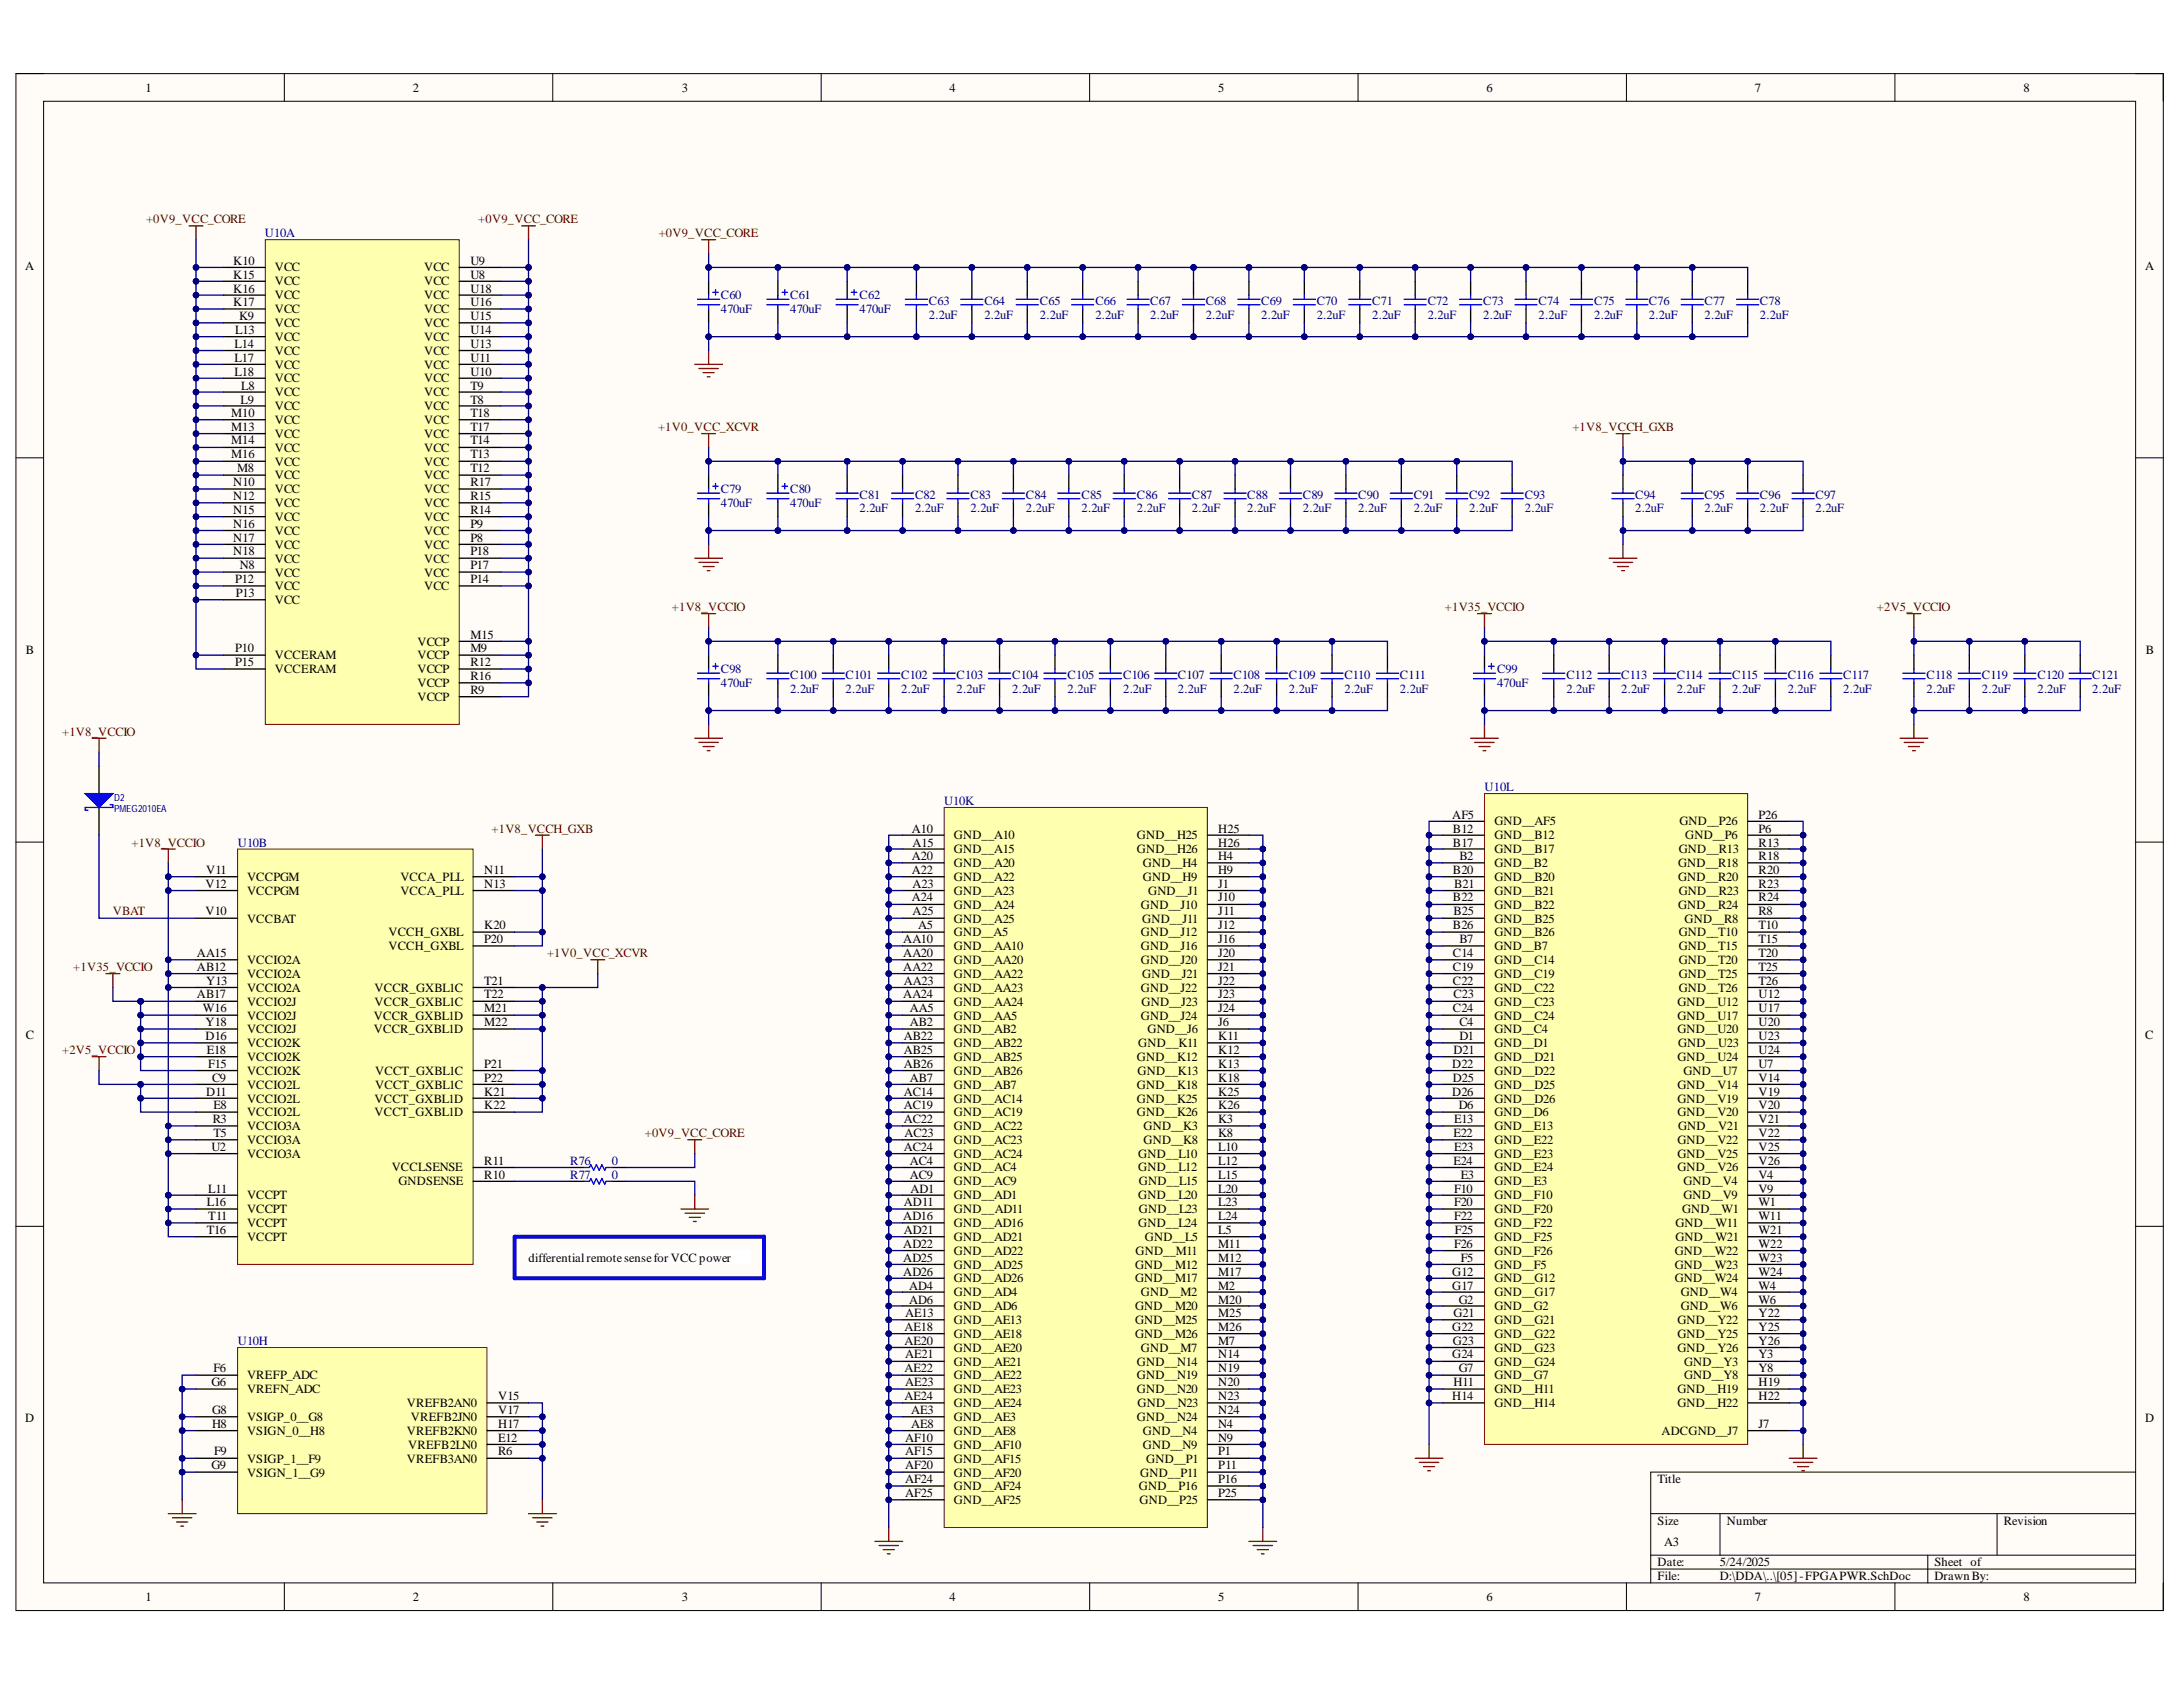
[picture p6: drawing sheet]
<svg xmlns="http://www.w3.org/2000/svg" width="279mm" height="216mm" viewBox="0 0 279 216" stroke-linecap="round" stroke-linejoin="round" font-family="sans-serif">
<defs><g id="words">
<g font-size="1.6">
<text x="18.6" y="11.8">1</text>
<text x="52.8" y="11.8">2</text>
<text x="87.3" y="11.8">3</text>
<text x="121.5" y="11.8">4</text>
<text x="155.9" y="11.8">5</text>
<text x="190.3" y="11.8">6</text>
<text x="224.6" y="11.8">7</text>
<text x="259" y="11.8">8</text>
<text x="3.2" y="34.6">A</text>
<text x="29.8" y="33.9">K10</text>
<text x="29.8" y="35.7">K15</text>
<text x="35.2" y="34.7">VCC</text>
<text x="54.3" y="34.7">VCC</text>
<text x="60.2" y="35.7">U8</text>
<text x="60.2" y="33.9">U9</text>
<text x="274.6" y="34.6">A</text>
<text x="29.8" y="37.4">K16</text>
<text x="29.8" y="39.2">K17</text>
<text x="30.6" y="41">K9</text>
<text x="35.2" y="36.5">VCC</text>
<text x="35.2" y="38.3">VCC</text>
<text x="35.2" y="40.1">VCC</text>
<text x="35.2" y="41.8">VCC</text>
<text x="54.3" y="41.8">VCC</text>
<text x="54.3" y="40.1">VCC</text>
<text x="54.3" y="38.3">VCC</text>
<text x="54.3" y="36.5">VCC</text>
<text x="60.2" y="41">U15</text>
<text x="60.2" y="39.2">U16</text>
<text x="60.2" y="37.4">U18</text>
<text x="30" y="44.5">L14</text>
<text x="30" y="46.3">L17</text>
<text x="30.1" y="42.8">L13</text>
<text x="35.2" y="43.6">VCC</text>
<text x="35.2" y="45.4">VCC</text>
<text x="35.2" y="47.2">VCC</text>
<text x="54.3" y="47.2">VCC</text>
<text x="54.3" y="45.4">VCC</text>
<text x="54.3" y="43.6">VCC</text>
<text x="60.2" y="46.3">U11</text>
<text x="60.2" y="44.5">U13</text>
<text x="60.2" y="42.8">U14</text>
<text x="29.6" y="53.3">M10</text>
<text x="30" y="48.1">L18</text>
<text x="30.8" y="51.6">L9</text>
<text x="30.9" y="49.9">L8</text>
<text x="35.2" y="48.9">VCC</text>
<text x="35.2" y="50.7">VCC</text>
<text x="35.2" y="52.5">VCC</text>
<text x="54.3" y="52.5">VCC</text>
<text x="54.3" y="50.7">VCC</text>
<text x="54.3" y="48.9">VCC</text>
<text x="60.2" y="53.3">T18</text>
<text x="60.2" y="51.6">T8</text>
<text x="60.2" y="49.9">T9</text>
<text x="60.2" y="48.1">U10</text>
<text x="29.6" y="55.1">M13</text>
<text x="29.6" y="56.9">M14</text>
<text x="29.6" y="58.7">M16</text>
<text x="35.2" y="54.3">VCC</text>
<text x="35.2" y="56">VCC</text>
<text x="35.2" y="57.8">VCC</text>
<text x="35.2" y="59.6">VCC</text>
<text x="54.3" y="59.6">VCC</text>
<text x="54.3" y="57.8">VCC</text>
<text x="54.3" y="56">VCC</text>
<text x="54.3" y="54.3">VCC</text>
<text x="60.2" y="58.7">T13</text>
<text x="60.2" y="56.9">T14</text>
<text x="60.2" y="55.1">T17</text>
<text x="29.8" y="62.2">N10</text>
<text x="29.8" y="64">N12</text>
<text x="29.8" y="65.8">N15</text>
<text x="30.4" y="60.4">M8</text>
<text x="35.2" y="61.4">VCC</text>
<text x="35.2" y="63.1">VCC</text>
<text x="35.2" y="64.9">VCC</text>
<text x="54.3" y="64.9">VCC</text>
<text x="54.3" y="63.1">VCC</text>
<text x="54.3" y="61.4">VCC</text>
<text x="60.2" y="65.8">R14</text>
<text x="60.2" y="64">R15</text>
<text x="60.2" y="62.2">R17</text>
<text x="60.2" y="60.4">T12</text>
<text x="29.8" y="67.5">N16</text>
<text x="29.8" y="69.3">N17</text>
<text x="29.8" y="71.1">N18</text>
<text x="35.2" y="66.7">VCC</text>
<text x="35.2" y="68.5">VCC</text>
<text x="35.2" y="70.2">VCC</text>
<text x="54.3" y="70.2">VCC</text>
<text x="54.3" y="68.5">VCC</text>
<text x="54.3" y="66.7">VCC</text>
<text x="60.2" y="71.1">P18</text>
<text x="60.2" y="69.3">P8</text>
<text x="60.2" y="67.5">P9</text>
<text x="30.1" y="74.6">P12</text>
<text x="30.2" y="76.4">P13</text>
<text x="30.7" y="72.9">N8</text>
<text x="35.2" y="72">VCC</text>
<text x="35.2" y="73.8">VCC</text>
<text x="35.2" y="75.6">VCC</text>
<text x="35.2" y="77.3">VCC</text>
<text x="54.3" y="75.6">VCC</text>
<text x="54.3" y="73.8">VCC</text>
<text x="54.3" y="72">VCC</text>
<text x="60.2" y="74.6">P14</text>
<text x="60.2" y="72.9">P17</text>
<text x="3.3" y="83.8">B</text>
<text x="30.1" y="83.5">P10</text>
<text x="53.4" y="82.7">VCCP</text>
<text x="60.2" y="81.7">M15</text>
<text x="60.2" y="83.5">M9</text>
<text x="274.6" y="83.8">B</text>
<text x="30.1" y="85.3">P15</text>
<text x="35.2" y="84.3">VCCERAM</text>
<text x="35.2" y="86.1">VCCERAM</text>
<text x="53.4" y="84.3">VCCP</text>
<text x="53.4" y="86.1">VCCP</text>
<text x="53.4" y="87.9">VCCP</text>
<text x="53.4" y="89.7">VCCP</text>
<text x="60.2" y="85.3">R12</text>
<text x="60.2" y="87">R16</text>
<text x="60.2" y="88.8">R9</text>
<text x="116.7" y="106.6">A10</text>
<text x="122.1" y="107.4">GND__A10</text>
<text x="145.5" y="107.4">GND__H25</text>
<text x="155.9" y="106.6">H25</text>
<text x="185.9" y="104.8">AF5</text>
<text x="185.9" y="106.6">B12</text>
<text x="191.3" y="105.6">GND__AF5</text>
<text x="191.3" y="107.4">GND__B12</text>
<text x="214.9" y="105.6">GND__P26</text>
<text x="215.7" y="107.4">GND__P6</text>
<text x="225.1" y="104.8">P26</text>
<text x="225.1" y="106.6">P6</text>
<text x="26.3" y="113.6">V12</text>
<text x="26.4" y="111.9">V11</text>
<text x="31.6" y="112.7">VCCPGM</text>
<text x="51.2" y="112.7">VCCA_PLL</text>
<text x="62" y="111.9">N11</text>
<text x="62" y="113.6">N13</text>
<text x="116.7" y="110.1">A20</text>
<text x="116.7" y="111.9">A22</text>
<text x="116.8" y="108.3">A15</text>
<text x="116.8" y="113.6">A23</text>
<text x="122.1" y="109.2">GND__A15</text>
<text x="122.1" y="111">GND__A20</text>
<text x="122.1" y="112.7">GND__A22</text>
<text x="145.5" y="109.2">GND__H26</text>
<text x="146.3" y="111">GND__H4</text>
<text x="146.3" y="112.7">GND__H9</text>
<text x="155.9" y="108.3">H26</text>
<text x="155.9" y="110.1">H4</text>
<text x="155.9" y="111.9">H9</text>
<text x="155.9" y="113.6">J1</text>
<text x="185.9" y="108.3">B17</text>
<text x="185.9" y="111.9">B20</text>
<text x="186.1" y="113.6">B21</text>
<text x="186.8" y="110.1">B2</text>
<text x="191.3" y="109.2">GND__B17</text>
<text x="191.3" y="111">GND__B2</text>
<text x="191.3" y="112.7">GND__B20</text>
<text x="214.8" y="111">GND__R18</text>
<text x="214.8" y="112.7">GND__R20</text>
<text x="214.9" y="109.2">GND__R13</text>
<text x="225.1" y="108.3">R13</text>
<text x="225.1" y="110.1">R18</text>
<text x="225.1" y="111.9">R20</text>
<text x="225.1" y="113.6">R23</text>
<text x="26.3" y="117.1">V10</text>
<text x="31.6" y="114.5">VCCPGM</text>
<text x="31.6" y="118.1">VCCBAT</text>
<text x="49.7" y="119.8">VCCH_GXBL</text>
<text x="51.2" y="114.5">VCCA_PLL</text>
<text x="62" y="118.9">K20</text>
<text x="116.7" y="115.4">A24</text>
<text x="116.8" y="117.1">A25</text>
<text x="117.5" y="118.9">A5</text>
<text x="122.1" y="114.5">GND__A23</text>
<text x="122.1" y="116.3">GND__A24</text>
<text x="122.1" y="118.1">GND__A25</text>
<text x="122.1" y="119.8">GND__A5</text>
<text x="146" y="116.3">GND__J10</text>
<text x="146" y="119.8">GND__J12</text>
<text x="146.2" y="118.1">GND__J11</text>
<text x="147" y="114.5">GND__J1</text>
<text x="155.9" y="115.4">J10</text>
<text x="155.9" y="117.1">J11</text>
<text x="155.9" y="118.9">J12</text>
<text x="185.9" y="115.4">B22</text>
<text x="185.9" y="118.9">B26</text>
<text x="186" y="117.1">B25</text>
<text x="191.3" y="114.5">GND__B21</text>
<text x="191.3" y="116.3">GND__B22</text>
<text x="191.3" y="118.1">GND__B25</text>
<text x="191.3" y="119.8">GND__B26</text>
<text x="214.8" y="116.3">GND__R24</text>
<text x="214.9" y="114.5">GND__R23</text>
<text x="214.9" y="119.8">GND__T10</text>
<text x="215.6" y="118.1">GND__R8</text>
<text x="225.1" y="115.4">R24</text>
<text x="225.1" y="117.1">R8</text>
<text x="225.1" y="118.9">T10</text>
<text x="25.2" y="122.5">AA15</text>
<text x="25.2" y="124.2">AB12</text>
<text x="31.6" y="123.4">VCCIO2A</text>
<text x="31.6" y="125.2">VCCIO2A</text>
<text x="49.7" y="121.6">VCCH_GXBL</text>
<text x="62" y="120.7">P20</text>
<text x="115.6" y="120.7">AA10</text>
<text x="115.6" y="122.5">AA20</text>
<text x="115.6" y="124.2">AA22</text>
<text x="122.1" y="121.6">GND__AA10</text>
<text x="122.1" y="123.4">GND__AA20</text>
<text x="122.1" y="125.2">GND__AA22</text>
<text x="146" y="121.6">GND__J16</text>
<text x="146" y="123.4">GND__J20</text>
<text x="146.2" y="125.2">GND__J21</text>
<text x="155.9" y="120.7">J16</text>
<text x="155.9" y="122.5">J20</text>
<text x="155.9" y="124.2">J21</text>
<text x="185.9" y="122.5">C14</text>
<text x="185.9" y="124.2">C19</text>
<text x="186.8" y="120.7">B7</text>
<text x="191.3" y="121.6">GND__B7</text>
<text x="191.3" y="123.4">GND__C14</text>
<text x="191.3" y="125.2">GND__C19</text>
<text x="214.9" y="121.6">GND__T15</text>
<text x="214.9" y="123.4">GND__T20</text>
<text x="214.9" y="125.2">GND__T25</text>
<text x="225.1" y="120.7">T15</text>
<text x="225.1" y="122.5">T20</text>
<text x="225.1" y="124.2">T25</text>
<text x="25.2" y="127.8">AB17</text>
<text x="26" y="129.6">W16</text>
<text x="26.3" y="131.3">Y18</text>
<text x="26.4" y="126">Y13</text>
<text x="31.6" y="126.9">VCCIO2A</text>
<text x="31.6" y="128.7">VCCIO2J</text>
<text x="31.6" y="130.5">VCCIO2J</text>
<text x="47.9" y="130.5">VCCR_GXBL1D</text>
<text x="47.9" y="126.9">VCCR_GXBL1C</text>
<text x="47.9" y="128.7">VCCR_GXBL1C</text>
<text x="62" y="126">T21</text>
<text x="62" y="127.8">T22</text>
<text x="62" y="129.6">M21</text>
<text x="62" y="131.3">M22</text>
<text x="115.6" y="127.8">AA24</text>
<text x="115.7" y="126">AA23</text>
<text x="116.4" y="129.6">AA5</text>
<text x="116.4" y="131.3">AB2</text>
<text x="122.1" y="126.9">GND__AA23</text>
<text x="122.1" y="128.7">GND__AA24</text>
<text x="122.1" y="130.5">GND__AA5</text>
<text x="146" y="126.9">GND__J22</text>
<text x="146" y="130.5">GND__J24</text>
<text x="146.1" y="128.7">GND__J23</text>
<text x="155.9" y="126">J22</text>
<text x="155.9" y="127.8">J23</text>
<text x="155.9" y="129.6">J24</text>
<text x="155.9" y="131.3">J6</text>
<text x="185.9" y="126">C22</text>
<text x="185.9" y="129.6">C24</text>
<text x="186" y="127.8">C23</text>
<text x="186.8" y="131.3">C4</text>
<text x="191.3" y="126.9">GND__C22</text>
<text x="191.3" y="128.7">GND__C23</text>
<text x="191.3" y="130.5">GND__C24</text>
<text x="214.7" y="128.7">GND__U12</text>
<text x="214.7" y="130.5">GND__U17</text>
<text x="214.9" y="126.9">GND__T26</text>
<text x="225.1" y="126">T26</text>
<text x="225.1" y="127.8">U12</text>
<text x="225.1" y="129.6">U17</text>
<text x="225.1" y="131.3">U20</text>
<text x="3.3" y="132.9">C</text>
<text x="26.3" y="133.1">D16</text>
<text x="26.5" y="134.9">E18</text>
<text x="26.6" y="136.7">F15</text>
<text x="31.6" y="132.3">VCCIO2J</text>
<text x="31.6" y="134">VCCIO2K</text>
<text x="31.6" y="135.8">VCCIO2K</text>
<text x="31.6" y="137.6">VCCIO2K</text>
<text x="47.9" y="132.3">VCCR_GXBL1D</text>
<text x="48" y="137.6">VCCT_GXBL1C</text>
<text x="62" y="136.7">P21</text>
<text x="115.7" y="133.1">AB22</text>
<text x="115.7" y="134.9">AB25</text>
<text x="115.7" y="136.7">AB26</text>
<text x="122.1" y="132.3">GND__AB2</text>
<text x="122.1" y="134">GND__AB22</text>
<text x="122.1" y="135.8">GND__AB25</text>
<text x="122.1" y="137.6">GND__AB26</text>
<text x="145.5" y="135.8">GND__K12</text>
<text x="145.6" y="137.6">GND__K13</text>
<text x="145.7" y="134">GND__K11</text>
<text x="146.9" y="132.3">GND__J6</text>
<text x="155.9" y="133.1">K11</text>
<text x="155.9" y="134.9">K12</text>
<text x="155.9" y="136.7">K13</text>
<text x="185.9" y="136.7">D22</text>
<text x="186" y="134.9">D21</text>
<text x="186.8" y="133.1">D1</text>
<text x="191.3" y="132.3">GND__C4</text>
<text x="191.3" y="134">GND__D1</text>
<text x="191.3" y="135.8">GND__D21</text>
<text x="191.3" y="137.6">GND__D22</text>
<text x="214.7" y="132.3">GND__U20</text>
<text x="214.7" y="135.8">GND__U24</text>
<text x="214.8" y="134">GND__U23</text>
<text x="215.4" y="137.6">GND__U7</text>
<text x="225.1" y="133.1">U23</text>
<text x="225.1" y="134.9">U24</text>
<text x="225.1" y="136.7">U7</text>
<text x="274.6" y="132.9">C</text>
<text x="26.4" y="140.2">D11</text>
<text x="27.1" y="138.4">C9</text>
<text x="27.2" y="143.8">R3</text>
<text x="27.3" y="142">E8</text>
<text x="31.6" y="139.4">VCCIO2L</text>
<text x="31.6" y="141.1">VCCIO2L</text>
<text x="31.6" y="142.8">VCCIO2L</text>
<text x="47.9" y="141.1">VCCT_GXBL1D</text>
<text x="47.9" y="142.8">VCCT_GXBL1D</text>
<text x="48" y="139.4">VCCT_GXBL1C</text>
<text x="62" y="138.4">P22</text>
<text x="62" y="140.2">K21</text>
<text x="62" y="142">K22</text>
<text x="115.7" y="140.2">AC14</text>
<text x="115.7" y="142">AC19</text>
<text x="115.7" y="143.8">AC22</text>
<text x="116.4" y="138.4">AB7</text>
<text x="122.1" y="139.4">GND__AB7</text>
<text x="122.1" y="141.1">GND__AC14</text>
<text x="122.1" y="142.8">GND__AC19</text>
<text x="145.5" y="139.4">GND__K18</text>
<text x="145.5" y="141.1">GND__K25</text>
<text x="145.5" y="142.8">GND__K26</text>
<text x="155.9" y="138.4">K18</text>
<text x="155.9" y="140.2">K25</text>
<text x="155.9" y="142">K26</text>
<text x="155.9" y="143.8">K3</text>
<text x="185.9" y="140.2">D26</text>
<text x="185.9" y="138.4">D25</text>
<text x="186.1" y="143.8">E13</text>
<text x="186.7" y="142">D6</text>
<text x="191.3" y="139.4">GND__D25</text>
<text x="191.3" y="141.1">GND__D26</text>
<text x="191.3" y="142.8">GND__D6</text>
<text x="214.7" y="139.4">GND__V14</text>
<text x="214.7" y="141.1">GND__V19</text>
<text x="214.7" y="142.8">GND__V20</text>
<text x="225.1" y="138.4">V14</text>
<text x="225.1" y="140.2">V19</text>
<text x="225.1" y="142">V20</text>
<text x="225.1" y="143.8">V21</text>
<text x="27.1" y="147.3">U2</text>
<text x="27.3" y="145.5">T5</text>
<text x="31.6" y="144.6">VCCIO3A</text>
<text x="31.6" y="146.4">VCCIO3A</text>
<text x="31.6" y="148.1">VCCIO3A</text>
<text x="50.1" y="149.9">VCCLSENSE</text>
<text x="62" y="149.1">R11</text>
<text x="115.7" y="147.3">AC24</text>
<text x="115.8" y="145.5">AC23</text>
<text x="116.4" y="149.1">AC4</text>
<text x="122.1" y="144.6">GND__AC22</text>
<text x="122.1" y="146.4">GND__AC23</text>
<text x="122.1" y="148.1">GND__AC24</text>
<text x="122.1" y="149.9">GND__AC4</text>
<text x="145.7" y="148.1">GND__L10</text>
<text x="145.7" y="149.9">GND__L12</text>
<text x="146.4" y="144.6">GND__K3</text>
<text x="146.4" y="146.4">GND__K8</text>
<text x="155.9" y="145.5">K8</text>
<text x="155.9" y="147.3">L10</text>
<text x="155.9" y="149.1">L12</text>
<text x="186" y="145.5">E22</text>
<text x="186" y="149.1">E24</text>
<text x="186.1" y="147.3">E23</text>
<text x="191.3" y="144.6">GND__E13</text>
<text x="191.3" y="146.4">GND__E22</text>
<text x="191.3" y="148.1">GND__E23</text>
<text x="191.3" y="149.9">GND__E24</text>
<text x="214.7" y="146.4">GND__V22</text>
<text x="214.7" y="148.1">GND__V25</text>
<text x="214.7" y="149.9">GND__V26</text>
<text x="214.8" y="144.6">GND__V21</text>
<text x="225.1" y="145.5">V22</text>
<text x="225.1" y="147.3">V25</text>
<text x="225.1" y="149.1">V26</text>
<text x="26.5" y="154.4">L16</text>
<text x="26.6" y="152.6">L11</text>
<text x="31.6" y="153.5">VCCPT</text>
<text x="31.6" y="155.2">VCCPT</text>
<text x="51" y="151.7">GNDSENSE</text>
<text x="62" y="150.9">R10</text>
<text x="115.7" y="154.4">AD11</text>
<text x="116.4" y="150.9">AC9</text>
<text x="116.5" y="152.6">AD1</text>
<text x="122.1" y="151.7">GND__AC9</text>
<text x="122.1" y="153.5">GND__AD1</text>
<text x="122.1" y="155.2">GND__AD11</text>
<text x="145.7" y="153.5">GND__L20</text>
<text x="145.8" y="151.7">GND__L15</text>
<text x="145.8" y="155.2">GND__L23</text>
<text x="155.9" y="150.9">L15</text>
<text x="155.9" y="152.6">L20</text>
<text x="155.9" y="154.4">L23</text>
<text x="186.1" y="152.6">F10</text>
<text x="186.1" y="154.4">F20</text>
<text x="187" y="150.9">E3</text>
<text x="191.3" y="151.7">GND__E3</text>
<text x="191.3" y="153.5">GND__F10</text>
<text x="191.3" y="155.2">GND__F20</text>
<text x="215.3" y="155.2">GND__W1</text>
<text x="215.4" y="151.7">GND__V4</text>
<text x="215.4" y="153.5">GND__V9</text>
<text x="225.1" y="150.9">V4</text>
<text x="225.1" y="152.6">V9</text>
<text x="225.1" y="154.4">W1</text>
<text x="26.5" y="157.9">T16</text>
<text x="26.6" y="156.2">T11</text>
<text x="31.6" y="157">VCCPT</text>
<text x="31.6" y="158.8">VCCPT</text>
<text x="67.6" y="161.5">differentialremotesensefor VCC power</text>
<text x="115.6" y="156.2">AD16</text>
<text x="115.6" y="159.7">AD22</text>
<text x="115.6" y="161.5">AD25</text>
<text x="115.7" y="157.9">AD21</text>
<text x="122.1" y="157">GND__AD16</text>
<text x="122.1" y="158.8">GND__AD21</text>
<text x="122.1" y="160.6">GND__AD22</text>
<text x="145.4" y="160.6">GND__M11</text>
<text x="145.7" y="157">GND__L24</text>
<text x="146.5" y="158.8">GND__L5</text>
<text x="155.9" y="156.2">L24</text>
<text x="155.9" y="157.9">L5</text>
<text x="155.9" y="159.7">M11</text>
<text x="155.9" y="161.5">M12</text>
<text x="186.1" y="156.2">F22</text>
<text x="186.1" y="159.7">F26</text>
<text x="186.2" y="157.9">F25</text>
<text x="187" y="161.5">F5</text>
<text x="191.3" y="157">GND__F22</text>
<text x="191.3" y="158.8">GND__F25</text>
<text x="191.3" y="160.6">GND__F26</text>
<text x="214.3" y="160.6">GND__W22</text>
<text x="214.4" y="157">GND__W11</text>
<text x="214.4" y="158.8">GND__W21</text>
<text x="225.1" y="156.2">W11</text>
<text x="225.1" y="157.9">W21</text>
<text x="225.1" y="159.7">W22</text>
<text x="225.1" y="161.5">W23</text>
<text x="115.6" y="163.3">AD26</text>
<text x="116.3" y="165">AD4</text>
<text x="116.3" y="166.8">AD6</text>
<text x="122.1" y="162.3">GND__AD25</text>
<text x="122.1" y="164.1">GND__AD26</text>
<text x="122.1" y="165.9">GND__AD4</text>
<text x="122.1" y="167.7">GND__AD6</text>
<text x="145.3" y="162.3">GND__M12</text>
<text x="145.3" y="164.1">GND__M17</text>
<text x="145.3" y="167.7">GND__M20</text>
<text x="146" y="165.9">GND__M2</text>
<text x="155.9" y="163.3">M17</text>
<text x="155.9" y="165">M2</text>
<text x="155.9" y="166.8">M20</text>
<text x="185.9" y="163.3">G12</text>
<text x="185.9" y="165">G17</text>
<text x="186.7" y="166.8">G2</text>
<text x="191.3" y="162.3">GND__F5</text>
<text x="191.3" y="164.1">GND__G12</text>
<text x="191.3" y="165.9">GND__G17</text>
<text x="191.3" y="167.7">GND__G2</text>
<text x="214.3" y="162.3">GND__W23</text>
<text x="214.3" y="164.1">GND__W24</text>
<text x="215.1" y="165.9">GND__W4</text>
<text x="215.1" y="167.7">GND__W6</text>
<text x="225.1" y="163.3">W24</text>
<text x="225.1" y="165">W4</text>
<text x="225.1" y="166.8">W6</text>
<text x="115.8" y="170.4">AE18</text>
<text x="115.8" y="172.1">AE20</text>
<text x="115.8" y="168.6">AE13</text>
<text x="115.8" y="173.8">AE21</text>
<text x="122.1" y="169.4">GND__AE13</text>
<text x="122.1" y="171.2">GND__AE18</text>
<text x="122.1" y="173">GND__AE20</text>
<text x="145.3" y="169.4">GND__M25</text>
<text x="145.3" y="171.2">GND__M26</text>
<text x="146" y="173">GND__M7</text>
<text x="155.9" y="168.6">M25</text>
<text x="155.9" y="170.4">M26</text>
<text x="155.9" y="172.1">M7</text>
<text x="155.9" y="173.8">N14</text>
<text x="185.9" y="170.4">G22</text>
<text x="185.9" y="173.8">G24</text>
<text x="185.9" y="172.1">G23</text>
<text x="186" y="168.6">G21</text>
<text x="191.3" y="169.4">GND__G21</text>
<text x="191.3" y="171.2">GND__G22</text>
<text x="191.3" y="173">GND__G23</text>
<text x="214.7" y="169.4">GND__Y22</text>
<text x="214.7" y="171.2">GND__Y25</text>
<text x="214.7" y="173">GND__Y26</text>
<text x="225.1" y="168.6">Y22</text>
<text x="225.1" y="170.4">Y25</text>
<text x="225.1" y="172.1">Y26</text>
<text x="225.1" y="173.8">Y3</text>
<text x="27.1" y="177.4">G6</text>
<text x="27.3" y="175.6">F6</text>
<text x="31.6" y="178.3">VREFN_ADC</text>
<text x="31.6" y="176.5">VREFP_ADC</text>
<text x="63.8" y="179.2">V15</text>
<text x="115.8" y="175.6">AE22</text>
<text x="115.8" y="179.2">AE24</text>
<text x="115.8" y="177.4">AE23</text>
<text x="122.1" y="174.8">GND__AE21</text>
<text x="122.1" y="176.5">GND__AE22</text>
<text x="122.1" y="178.3">GND__AE23</text>
<text x="145.5" y="174.8">GND__N14</text>
<text x="145.5" y="176.5">GND__N19</text>
<text x="145.5" y="178.3">GND__N20</text>
<text x="155.9" y="175.6">N19</text>
<text x="155.9" y="177.4">N20</text>
<text x="155.9" y="179.2">N23</text>
<text x="185.9" y="179.2">H14</text>
<text x="186" y="177.4">H11</text>
<text x="186.7" y="175.6">G7</text>
<text x="191.3" y="174.8">GND__G24</text>
<text x="191.3" y="176.5">GND__G7</text>
<text x="191.3" y="178.3">GND__H11</text>
<text x="214.7" y="178.3">GND__H19</text>
<text x="215.5" y="174.8">GND__Y3</text>
<text x="215.5" y="176.5">GND__Y8</text>
<text x="225.1" y="177.4">H19</text>
<text x="225.1" y="179.2">H22</text>
<text x="225.1" y="175.6">Y8</text>
<text x="3.2" y="182">D</text>
<text x="27.1" y="182.7">H8</text>
<text x="27.1" y="180.9">G8</text>
<text x="31.6" y="183.6">VSIGN_0__H8</text>
<text x="31.6" y="181.9">VSIGP_0__G8</text>
<text x="52.1" y="180.1">VREFB2AN0</text>
<text x="52.1" y="183.6">VREFB2KN0</text>
<text x="52.3" y="185.4">VREFB2LN0</text>
<text x="52.6" y="181.9">VREFB2JN0</text>
<text x="63.8" y="180.9">V17</text>
<text x="63.8" y="182.7">H17</text>
<text x="63.8" y="184.5">E12</text>
<text x="115.8" y="184.5">AF10</text>
<text x="116.6" y="180.9">AE3</text>
<text x="116.6" y="182.7">AE8</text>
<text x="122.1" y="180.1">GND__AE24</text>
<text x="122.1" y="181.9">GND__AE3</text>
<text x="122.1" y="183.6">GND__AE8</text>
<text x="122.1" y="185.4">GND__AF10</text>
<text x="145.5" y="181.9">GND__N24</text>
<text x="145.6" y="180.1">GND__N23</text>
<text x="146.3" y="183.6">GND__N4</text>
<text x="146.3" y="185.4">GND__N9</text>
<text x="155.9" y="180.9">N24</text>
<text x="155.9" y="182.7">N4</text>
<text x="155.9" y="184.5">N9</text>
<text x="191.3" y="180.1">GND__H14</text>
<text x="212.7" y="183.6">ADCGND__J7</text>
<text x="214.7" y="180.1">GND__H22</text>
<text x="225.1" y="182.7">J7</text>
<text x="274.6" y="182">D</text>
<text x="27.1" y="188">G9</text>
<text x="27.4" y="186.3">F9</text>
<text x="31.6" y="189">VSIGN_1__G9</text>
<text x="31.6" y="187.2">VSIGP_1__F9</text>
<text x="52.1" y="187.2">VREFB3AN0</text>
<text x="63.8" y="186.3">R6</text>
<text x="115.8" y="186.3">AF15</text>
<text x="115.8" y="188">AF20</text>
<text x="115.8" y="189.8">AF24</text>
<text x="115.8" y="191.6">AF25</text>
<text x="122.1" y="187.2">GND__AF15</text>
<text x="122.1" y="189">GND__AF20</text>
<text x="122.1" y="190.7">GND__AF24</text>
<text x="145.8" y="190.7">GND__P16</text>
<text x="145.9" y="189">GND__P11</text>
<text x="146.7" y="187.2">GND__P1</text>
<text x="155.9" y="186.3">P1</text>
<text x="155.9" y="188">P11</text>
<text x="155.9" y="189.8">P16</text>
<text x="155.9" y="191.6">P25</text>
<text x="212.2" y="189.8">Title</text>
<text x="122.1" y="192.5">GND__AF25</text>
<text x="145.9" y="192.5">GND__P25</text>
<text x="212.2" y="195.1">Size</text>
<text x="213" y="197.8">A3</text>
<text x="221" y="195.1">Number</text>
<text x="256.5" y="195.1">Revision</text>
<text x="212.2" y="200.5">Date:</text>
<text x="212.2" y="202.2">File:</text>
<text x="220.1" y="200.5">5/24/2025</text>
<text x="220.1" y="202.2">D:\DDA\..\[05]-FPGAPWR.SchDoc</text>
<text x="247.6" y="200.5">Sheet of</text>
<text x="247.6" y="202.2">Drawn By:</text>
<text x="18.6" y="204.9">1</text>
<text x="52.8" y="204.9">2</text>
<text x="87.3" y="204.9">3</text>
<text x="121.5" y="204.9">4</text>
<text x="155.9" y="204.9">5</text>
<text x="190.3" y="204.9">6</text>
<text x="224.6" y="204.9">7</text>
<text x="259" y="204.9">8</text>
</g>
<g font-size="1.6" fill="#800000">
<text x="18.7" y="28.6">+0V9_VCC_CORE</text>
<text x="61.2" y="28.6">+0V9_VCC_CORE</text>
<text x="84.3" y="30.3">+0V9_VCC_CORE</text>
<text x="84.2" y="55.1">+1V0_VCC_XCVR</text>
<text x="201.2" y="55.1">+1V8_VCCH_GXB</text>
<text x="86" y="78.2">+1V8_VCCIO</text>
<text x="184.9" y="78.2">+1V35_VCCIO</text>
<text x="240.2" y="78.2">+2V5_VCCIO</text>
<text x="7.9" y="94.1">+1V8_VCCIO</text>
<text x="62.9" y="106.6">+1V8_VCCH_GXB</text>
<text x="16.8" y="108.3">+1V8_VCCIO</text>
<text x="14.5" y="117.1">VBAT</text>
<text x="9.4" y="124.2">+1V35_VCCIO</text>
<text x="70" y="122.5">+1V0_VCC_XCVR</text>
<text x="7.9" y="134.9">+2V5_VCCIO</text>
<text x="82.5" y="145.5">+0V9_VCC_CORE</text>
</g>
<g font-size="1.6" fill="#000080">
<text x="33.9" y="30.3">U10A</text>
<text x="92.3" y="38.3">C60</text>
<text x="92.3" y="40.1">470uF</text>
<text x="101.1" y="38.3">C61</text>
<text x="101.1" y="40.1">470uF</text>
<text x="110" y="38.3">C62</text>
<text x="110" y="40.1">470uF</text>
<text x="118.9" y="39.1">C63</text>
<text x="118.9" y="40.8">2.2uF</text>
<text x="126" y="39.1">C64</text>
<text x="126" y="40.8">2.2uF</text>
<text x="133.1" y="39.1">C65</text>
<text x="133.1" y="40.8">2.2uF</text>
<text x="140.2" y="39.1">C66</text>
<text x="140.2" y="40.8">2.2uF</text>
<text x="147.2" y="39.1">C67</text>
<text x="147.2" y="40.8">2.2uF</text>
<text x="154.3" y="39.1">C68</text>
<text x="154.3" y="40.8">2.2uF</text>
<text x="161.4" y="39.1">C69</text>
<text x="161.4" y="40.8">2.2uF</text>
<text x="168.5" y="39.1">C70</text>
<text x="168.5" y="40.8">2.2uF</text>
<text x="175.6" y="39.1">C71</text>
<text x="175.6" y="40.8">2.2uF</text>
<text x="182.7" y="39.1">C72</text>
<text x="182.7" y="40.8">2.2uF</text>
<text x="189.8" y="39.1">C73</text>
<text x="189.8" y="40.8">2.2uF</text>
<text x="196.9" y="39.1">C74</text>
<text x="196.9" y="40.8">2.2uF</text>
<text x="204" y="39.1">C75</text>
<text x="204" y="40.8">2.2uF</text>
<text x="211.1" y="39.1">C76</text>
<text x="211.1" y="40.8">2.2uF</text>
<text x="218.2" y="39.1">C77</text>
<text x="218.2" y="40.8">2.2uF</text>
<text x="225.3" y="39.1">C78</text>
<text x="225.3" y="40.8">2.2uF</text>
<text x="92.3" y="63.1">C79</text>
<text x="92.3" y="64.9">470uF</text>
<text x="101.1" y="63.1">C80</text>
<text x="101.1" y="64.9">470uF</text>
<text x="110" y="63.8">C81</text>
<text x="110" y="65.6">2.2uF</text>
<text x="117.1" y="63.8">C82</text>
<text x="117.1" y="65.6">2.2uF</text>
<text x="124.2" y="63.8">C83</text>
<text x="124.2" y="65.6">2.2uF</text>
<text x="131.3" y="63.8">C84</text>
<text x="131.3" y="65.6">2.2uF</text>
<text x="138.4" y="63.8">C85</text>
<text x="138.4" y="65.6">2.2uF</text>
<text x="145.5" y="63.8">C86</text>
<text x="145.5" y="65.6">2.2uF</text>
<text x="152.5" y="63.8">C87</text>
<text x="152.5" y="65.6">2.2uF</text>
<text x="159.6" y="63.8">C88</text>
<text x="159.6" y="65.6">2.2uF</text>
<text x="166.7" y="63.8">C89</text>
<text x="166.7" y="65.6">2.2uF</text>
<text x="173.8" y="63.8">C90</text>
<text x="173.8" y="65.6">2.2uF</text>
<text x="181" y="63.8">C91</text>
<text x="181" y="65.6">2.2uF</text>
<text x="188.1" y="63.8">C92</text>
<text x="188.1" y="65.6">2.2uF</text>
<text x="195.2" y="63.8">C93</text>
<text x="195.2" y="65.6">2.2uF</text>
<text x="209.3" y="63.8">C94</text>
<text x="209.3" y="65.6">2.2uF</text>
<text x="218.2" y="63.8">C95</text>
<text x="218.2" y="65.6">2.2uF</text>
<text x="225.3" y="63.8">C96</text>
<text x="225.3" y="65.6">2.2uF</text>
<text x="232.4" y="63.8">C97</text>
<text x="232.4" y="65.6">2.2uF</text>
<text x="92.3" y="86.1">C98</text>
<text x="92.3" y="87.9">470uF</text>
<text x="101.1" y="86.9">C100</text>
<text x="101.1" y="88.7">2.2uF</text>
<text x="108.2" y="86.9">C101</text>
<text x="108.2" y="88.7">2.2uF</text>
<text x="115.3" y="86.9">C102</text>
<text x="115.3" y="88.7">2.2uF</text>
<text x="122.4" y="86.9">C103</text>
<text x="122.4" y="88.7">2.2uF</text>
<text x="129.5" y="86.9">C104</text>
<text x="129.5" y="88.7">2.2uF</text>
<text x="136.6" y="86.9">C105</text>
<text x="136.6" y="88.7">2.2uF</text>
<text x="143.7" y="86.9">C106</text>
<text x="143.7" y="88.7">2.2uF</text>
<text x="150.8" y="86.9">C107</text>
<text x="150.8" y="88.7">2.2uF</text>
<text x="157.9" y="86.9">C108</text>
<text x="157.9" y="88.7">2.2uF</text>
<text x="165" y="86.9">C109</text>
<text x="165" y="88.7">2.2uF</text>
<text x="172.1" y="86.9">C110</text>
<text x="172.1" y="88.7">2.2uF</text>
<text x="179.2" y="86.9">C111</text>
<text x="179.2" y="88.7">2.2uF</text>
<text x="191.6" y="86.1">C99</text>
<text x="191.6" y="87.9">470uF</text>
<text x="200.5" y="86.9">C112</text>
<text x="200.5" y="88.7">2.2uF</text>
<text x="207.5" y="86.9">C113</text>
<text x="207.5" y="88.7">2.2uF</text>
<text x="214.6" y="86.9">C114</text>
<text x="214.6" y="88.7">2.2uF</text>
<text x="221.7" y="86.9">C115</text>
<text x="221.7" y="88.7">2.2uF</text>
<text x="228.8" y="86.9">C116</text>
<text x="228.8" y="88.7">2.2uF</text>
<text x="235.9" y="86.9">C117</text>
<text x="235.9" y="88.7">2.2uF</text>
<text x="246.6" y="86.9">C118</text>
<text x="246.6" y="88.7">2.2uF</text>
<text x="253.7" y="86.9">C119</text>
<text x="253.7" y="88.7">2.2uF</text>
<text x="260.8" y="86.9">C120</text>
<text x="260.8" y="88.7">2.2uF</text>
<text x="267.8" y="86.9">C121</text>
<text x="267.8" y="88.7">2.2uF</text>
<text x="190" y="101.2">U10L</text>
<text x="120.8" y="103">U10K</text>
<text x="30.4" y="108.3">U10B</text>
<text x="73" y="149.1">R76</text>
<text x="78.3" y="149.1">0</text>
<text x="73" y="150.9">R77</text>
<text x="78.3" y="150.9">0</text>
<text x="30.4" y="172.1">U10H</text>
</g>
<g font-size="1.3" fill="#000080">
<text x="14.6" y="102.5">D2</text>
<text x="14.6" y="104">PMEG2010EA</text>
</g>
</g></defs>
<path d="M2 9.4h274.9v196.7h-274.9z" fill-rule="evenodd" fill="#fffcf8"/>
<path d="M2 9.4h274.9v196.7h-274.9z" fill="none" stroke="#000" stroke-width=".13"/>
<path d="M5.6 13h267.7v189.6h-267.7z" fill-rule="evenodd" fill="#fffcf8"/>
<g fill="none" stroke="#000" stroke-width=".13">
<path d="M2 9.4h3.6M5.6 13h267.7v189.6h-267.7zM36.4 9.4v3.6M70.7 9.4v3.6M105.1 9.4v3.6M139.5 9.4v3.6M173.8 9.4v3.6M208.2 9.4v3.6M242.5 9.4v3.6M273.3 9.4h3.6v3.6M2 58.6h3.6M273.3 58.6h3.6"/>
<path d="M2 107.8h3.6M273.3 107.8h3.6M2 156.9h3.6M273.3 156.9h3.6M211.3 193.7h62M211.3 199h62M220.1 193.7v5.3M246.7 199v3.6M255.6 193.7v5.3M273.3 188.4h-62v14.2M36.4 202.6v3.5M70.8 202.6v3.5"/>
<path d="M105.1 202.6v3.5M139.5 202.6v3.5M173.8 202.6v3.5M208.2 202.6v3.5M211.3 200.8h62M242.5 202.6v3.5M276.9 202.6v3.5"/>
</g>
<path d="M34 30.7h24.8v62h-24.8z" fill-rule="evenodd" fill="#ffffb0"/>
<path d="M34 30.7h24.8v62h-24.8z" fill="none" stroke="#800000" stroke-width=".13"/>
<g fill="none" stroke="#000" stroke-width=".17">
<path d="M28.6 34.2h5.4M28.6 36h5.4M28.6 37.8h5.4M28.6 39.5h5.4M58.8 34.2h5.3M58.8 36h5.3M58.8 37.8h5.3M58.8 39.5h5.3M28.6 41.3h5.4M28.6 43.1h5.4M28.6 44.9h5.4M28.6 46.6h5.4"/>
<path d="M28.6 48.4h5.4M28.6 50.2h5.4M28.6 51.9h5.4M28.6 53.7h5.4M28.6 55.5h5.4M28.6 57.3h5.4M28.6 59h5.4M58.8 41.3h5.3M58.8 43.1h5.3M58.8 44.9h5.3M58.8 46.6h5.3M58.8 48.4h5.3"/>
<path d="M58.8 50.2h5.3M58.8 51.9h5.3M58.8 53.7h5.3M58.8 55.5h5.3M58.8 57.3h5.3M58.8 59h5.3M28.6 60.8h5.4M28.6 62.6h5.4M28.6 64.3h5.4M28.6 66.1h5.4M28.6 67.9h5.4M28.6 69.7h5.4"/>
<path d="M28.6 71.4h5.4M28.6 73.2h5.4M28.6 75h5.4M28.6 76.8h5.4M58.8 60.8h5.3M58.8 62.6h5.3M58.8 64.3h5.3M58.8 66.1h5.3M58.8 67.9h5.3M58.8 69.7h5.3M58.8 71.4h5.3M58.8 73.2h5.3"/>
<path d="M58.8 75h5.3M28.6 83.8h5.4M28.6 85.6h5.4M58.8 83.8h5.3M58.8 85.6h5.3M58.8 82.1h5.3M58.8 87.4h5.3M58.8 89.2h5.3"/>
</g>
<path d="M30.4 108.7h30.2v53.1h-30.2z" fill-rule="evenodd" fill="#ffffb0"/>
<path d="M30.4 108.7h30.2v53.1h-30.2z" fill="none" stroke="#800000" stroke-width=".13"/>
<g fill="none" stroke="#000" stroke-width=".17">
<path d="M25.1 112.2h5.3M25.1 114h5.3M25.1 117.5h5.3M60.6 112.2h5.3M60.6 114h5.3M60.6 119.3h5.3M25.1 126.4h5.3M25.1 128.1h5.3M25.1 129.9h5.3M25.1 131.7h5.3M25.1 137h5.3M25.1 138.8h5.3"/>
<path d="M25.1 122.8h5.3M25.1 124.6h5.3M25.1 133.5h5.3M25.1 135.2h5.3M60.6 121.1h5.3M60.6 126.4h5.3M60.6 128.1h5.3M60.6 129.9h5.3M60.6 131.7h5.3M60.6 137h5.3M60.6 138.8h5.3M25.1 140.6h5.3"/>
<path d="M25.1 142.3h5.3M25.1 144.1h5.3M25.1 145.9h5.3M25.1 147.6h5.3M25.1 153h5.3M25.1 154.7h5.3M25.1 156.5h5.3M25.1 158.3h5.3M60.6 140.6h5.3M60.6 142.3h5.3M60.6 149.4h5.3M60.6 151.2h5.3"/>
<path d="M73 149.4h1.7M73 151.2h1.7M78.3 149.4h1.8M78.3 151.2h1.8"/>
</g>
<g fill="none" stroke="#800000" stroke-width=".17">
<path d="M24.2 28.9h1.8M25.1 28.9v1.8M66.8 28.9h1.7M67.6 28.9v1.8M20.7 108.7h1.7M21.5 108.7v1.7M68.5 106.9h1.8M69.4 106.9v1.8M13.6 124.6h1.7M14.4 124.6v1.8M75.6 122.8h1.8M76.5 122.8v1.8"/>
<path d="M87.2 154.7h3.5M87.7 155.3h2.5M88 145.9h1.8M88.2 155.8h1.4M88.7 156.3h.4M88.9 145.9v1.7M88.9 153v1.7"/>
</g>
<path d="M65.9 158.3h31.9v5.3h-31.9z" fill="none" stroke="#00f" stroke-width=".51"/>
<path d="M74.7 149.4h.7l.2-.3 .4 .7 .3-.7 .4 .7 .3-.7 .4 .7 .2-.4h.7M74.7 151.2h.7l.2-.4 .4 .7 .3-.7 .4 .7 .3-.7 .4 .7 .2-.3h.7" fill="none" stroke="#00f" stroke-width=".17"/>
<path d="M67.6 160h28.4v1.8h-28.4z" fill-rule="evenodd" fill="#fff"/>
<path d="M67.6 160h28.4v1.8h-28.4z" fill="none" stroke="#fff" stroke-width=".13"/>
<path d="M12.7 98v3.6M12.7 103.3v3.6" fill="none" stroke="#000" stroke-width=".17"/>
<path d="M10.9 101.6h3.5l-1.7 1.7z" fill="#00f"/>
<path d="M10.9 101.6h3.5l-1.7 1.7zM14.1 103h.3v.3h-3.5v.4h.4" fill="none" stroke="#00f" stroke-width=".17"/>
<path d="M11.8 94.5h1.8M12.7 94.5v1.8" fill="none" stroke="#800000" stroke-width=".17"/>
<path d="M120.8 103.3h33.7v92.2h-33.7z" fill-rule="evenodd" fill="#ffffb0"/>
<path d="M120.8 103.3h33.7v92.2h-33.7z" fill="none" stroke="#800000" stroke-width=".13"/>
<g fill="none" stroke="#000" stroke-width=".17">
<path d="M115.5 106.9h5.3M115.5 108.7h5.3M115.5 110.4h5.3M115.5 112.2h5.3M115.5 114h5.3M115.5 115.7h5.3M115.5 117.5h5.3M115.5 119.3h5.3M154.5 106.9h5.3M154.5 108.7h5.3M154.5 110.4h5.3M154.5 112.2h5.3"/>
<path d="M154.5 114h5.3M154.5 115.7h5.3M154.5 117.5h5.3M154.5 119.3h5.3M115.5 121.1h5.3M115.5 122.8h5.3M115.5 124.6h5.3M115.5 126.4h5.3M115.5 128.1h5.3M115.5 129.9h5.3M115.5 131.7h5.3M115.5 133.5h5.3"/>
<path d="M115.5 135.2h5.3M115.5 137h5.3M115.5 138.8h5.3M154.5 121.1h5.3M154.5 122.8h5.3M154.5 124.6h5.3M154.5 126.4h5.3M154.5 128.1h5.3M154.5 129.9h5.3M154.5 131.7h5.3M154.5 133.5h5.3M154.5 135.2h5.3"/>
<path d="M154.5 137h5.3M154.5 138.8h5.3M115.5 140.6h5.3M115.5 142.3h5.3M115.5 144.1h5.3M115.5 145.9h5.3M115.5 147.6h5.3M115.5 149.4h5.3M115.5 151.2h5.3M115.5 153h5.3M115.5 154.7h5.3M115.5 156.5h5.3"/>
<path d="M115.5 158.3h5.3M154.5 140.6h5.3M154.5 142.3h5.3M154.5 144.1h5.3M154.5 145.9h5.3M154.5 147.6h5.3M154.5 149.4h5.3M154.5 151.2h5.3M154.5 153h5.3M154.5 154.7h5.3M154.5 156.5h5.3M154.5 158.3h5.3"/>
<path d="M115.5 160h5.3M115.5 161.8h5.3M115.5 163.6h5.3M115.5 165.4h5.3M115.5 167.1h5.3M115.5 168.9h5.3M115.5 170.7h5.3M115.5 172.4h5.3M115.5 174.2h5.3M115.5 176h5.3M115.5 177.8h5.3M115.5 179.5h5.3"/>
<path d="M154.5 174.2h5.4M154.5 176h5.4M154.5 177.8h5.4M154.5 179.5h5.4M154.5 160h5.3M154.5 161.8h5.3M154.5 163.6h5.3M154.5 165.4h5.3M154.5 167.1h5.3M154.5 168.9h5.3M154.5 170.7h5.3M154.5 172.4h5.3"/>
<path d="M115.5 181.3h5.3M115.5 183.1h5.3M115.5 184.9h5.3M115.5 186.6h5.3M115.5 188.4h5.3M115.5 190.2h5.3M115.5 191.9h5.3M154.5 181.3h5.4M154.5 183.1h5.4M154.5 184.9h5.4M154.5 186.6h5.4M154.5 188.4h5.4"/>
<path d="M154.5 190.2h5.4M154.5 191.9h5.4"/>
</g>
<path d="M190 101.6h33.7v83.3h-33.7z" fill-rule="evenodd" fill="#ffffb0"/>
<path d="M190 101.6h33.7v83.3h-33.7z" fill="none" stroke="#800000" stroke-width=".13"/>
<g fill="none" stroke="#000" stroke-width=".17">
<path d="M184.7 105.1h5.3M184.7 106.9h5.3M184.7 108.7h5.3M184.7 110.4h5.3M184.7 112.2h5.3M184.7 114h5.3M184.7 115.8h5.3M184.7 117.5h5.3M184.7 119.3h5.3M223.7 105.1h5.3M223.7 106.9h5.3M223.7 108.7h5.3"/>
<path d="M223.7 110.4h5.3M223.7 112.2h5.3M223.7 114h5.3M223.7 115.8h5.3M223.7 117.5h5.3M223.7 119.3h5.3M184.7 121.1h5.3M184.7 122.8h5.3M184.7 124.6h5.3M184.7 126.4h5.3M184.7 128.2h5.3M184.7 129.9h5.3"/>
<path d="M184.7 131.7h5.3M184.7 133.5h5.3M184.7 135.2h5.3M184.7 137h5.3M184.7 138.8h5.3M223.7 121.1h5.3M223.7 122.8h5.3M223.7 124.6h5.3M223.7 126.4h5.3M223.7 128.2h5.3M223.7 129.9h5.3M223.7 131.7h5.3"/>
<path d="M223.7 133.5h5.3M223.7 135.2h5.3M223.7 137h5.3M223.7 138.8h5.3M184.7 140.6h5.3M184.7 142.3h5.3M184.7 144.1h5.3M184.7 145.9h5.3M184.7 147.6h5.3M184.7 149.4h5.3M184.7 151.2h5.3M184.7 153h5.3"/>
<path d="M184.7 154.7h5.3M184.7 156.5h5.3M184.7 158.3h5.3M223.7 140.6h5.3M223.7 142.3h5.3M223.7 144.1h5.3M223.7 145.9h5.3M223.7 147.6h5.3M223.7 149.4h5.3M223.7 151.2h5.3M223.7 153h5.3M223.7 154.7h5.3"/>
<path d="M223.7 156.5h5.3M223.7 158.3h5.3M184.7 160.1h5.3M184.7 161.8h5.3M184.7 163.6h5.3M184.7 165.4h5.3M184.7 167.1h5.3M184.7 168.9h5.3M184.7 170.7h5.3M184.7 172.5h5.3M184.7 174.2h5.3M184.7 176h5.3"/>
<path d="M184.7 177.8h5.3M184.7 179.5h5.3M223.7 160.1h5.3M223.7 161.8h5.3M223.7 163.6h5.3M223.7 165.4h5.3M223.7 167.1h5.3M223.7 168.9h5.3M223.7 170.7h5.3M223.7 172.5h5.3M223.7 174.2h5.3M223.7 176h5.3"/>
<path d="M223.7 177.8h5.3M223.7 179.5h5.3M223.7 183.1h5.3"/>
</g>
<g fill="none" stroke="#800000" stroke-width=".17">
<path d="M11.8 135.2h1.8M12.7 135.2v1.8M21.5 193.7h3.6M22.1 194.2h2.5M22.6 194.8h1.4M23.1 195.3h.4M23.3 191.9v1.8M112 197.3h3.5M112.5 197.8h2.5M113 198.3h1.5M113.6 198.9h.3M113.7 195.5v1.8"/>
<path d="M159.9 197.3h3.5M160.4 197.8h2.5M160.9 198.3h1.4M161.4 198.9h.4M161.6 195.5v1.8M181.1 186.6h3.6M181.7 187.2h2.4M182.2 187.7h1.4M182.7 188.2h.4M182.9 184.9v1.7M229 186.6h3.6M229.5 187.2h2.5"/>
<path d="M230.1 187.7h1.4M230.6 188.2h.4M230.8 184.9v1.7"/>
</g>
<path d="M30.4 172.5h31.9v21.2h-31.9z" fill-rule="evenodd" fill="#ffffb0"/>
<path d="M30.4 172.5h31.9v21.2h-31.9z" fill="none" stroke="#800000" stroke-width=".13"/>
<g fill="none" stroke="#000" stroke-width=".17">
<path d="M90.7 36v1.8M90.7 39.5v1.8M99.6 36v1.8M99.6 39.5v1.8M108.4 36v1.8M108.4 39.5v1.8M117.3 36v1.8M117.3 39.5v1.8M124.4 36v1.8M124.4 39.5v1.8M131.5 36v1.8M131.5 39.5v1.8"/>
<path d="M138.6 36v1.8M138.6 39.5v1.8M145.7 36v1.8M145.7 39.5v1.8M152.8 36v1.8M152.8 39.5v1.8M159.8 36v1.8M159.8 39.5v1.8M166.9 36v1.8M166.9 39.5v1.8M174 36v1.8M174 39.5v1.8"/>
<path d="M181.1 36v1.8M181.1 39.5v1.8M188.2 36v1.8M188.2 39.5v1.8M195.3 36v1.8M195.3 39.5v1.8M202.4 36v1.8M202.4 39.5v1.8M209.5 36v1.8M209.5 39.5v1.8M216.6 36v1.8M216.6 39.5v1.8"/>
<path d="M223.7 36v1.8M223.7 39.5v1.8M90.7 60.8v1.8M90.7 64.3v1.8M99.6 60.8v1.8M99.6 64.3v1.8M108.4 60.8v1.8M108.4 64.3v1.8M115.5 60.8v1.8M115.5 64.3v1.8M122.6 60.8v1.8M122.6 64.3v1.8"/>
<path d="M129.7 60.8v1.8M129.7 64.3v1.8M136.8 60.8v1.8M136.8 64.3v1.8M143.9 60.8v1.8M143.9 64.3v1.8M151 60.8v1.8M151 64.3v1.8M158.1 60.8v1.8M158.1 64.3v1.8M165.2 60.8v1.8M165.2 64.3v1.8"/>
<path d="M172.3 60.8v1.8M172.3 64.3v1.8M179.4 60.8v1.8M179.4 64.3v1.8M186.4 60.8v1.8M186.4 64.3v1.8M193.5 60.8v1.8M193.5 64.3v1.8M207.7 60.8v1.8M207.7 64.3v1.8M216.6 60.8v1.8M216.6 64.3v1.8"/>
<path d="M223.7 60.8v1.8M223.7 64.3v1.8M230.8 60.8v1.8M230.8 64.3v1.8M90.7 83.8v1.8M90.7 87.4v1.8M99.6 83.8v1.8M99.6 87.4v1.8M106.7 83.8v1.8M106.7 87.4v1.8M113.7 83.8v1.8M113.7 87.4v1.8"/>
<path d="M120.8 83.8v1.8M120.8 87.4v1.8M127.9 83.8v1.8M127.9 87.4v1.8M135 83.8v1.8M135 87.4v1.8M142.1 83.8v1.8M142.1 87.4v1.8M149.2 83.8v1.8M149.2 87.4v1.8M156.3 83.8v1.8M156.3 87.4v1.8"/>
<path d="M163.4 83.8v1.8M163.4 87.4v1.8M170.5 83.8v1.8M170.5 87.4v1.8M177.6 83.8v1.8M177.6 87.4v1.8M190 83.8v1.8M190 87.4v1.8M198.9 83.8v1.8M198.9 87.4v1.8M206 83.8v1.8M206 87.4v1.8"/>
<path d="M213 83.8v1.8M213 87.4v1.8M220.1 83.8v1.8M220.1 87.4v1.8M227.2 83.8v1.8M227.2 87.4v1.8M234.3 83.8v1.8M234.3 87.4v1.8M25.1 177.8h5.3M25.1 176h5.3M62.3 179.5h5.3M25.1 181.3h5.3"/>
<path d="M25.1 183.1h5.3M25.1 186.6h5.3M25.1 188.4h5.3M62.3 181.3h5.3M62.3 183.1h5.3M62.3 184.9h5.3M62.3 186.6h5.3"/>
</g>
<g fill="none" stroke="#800000" stroke-width=".17">
<path d="M89.8 30.7h1.8M90.7 30.7v1.8M88.9 46.6h3.6M89.5 47.2h2.4M89.8 55.5h1.8M90 47.7h1.4M90.5 48.2h.4M90.7 44.9v1.7M90.7 55.5v1.8M206.8 55.5h1.8M207.7 55.5v1.8M88.9 71.4h3.6"/>
<path d="M89.5 72h2.4M89.8 78.5h1.8M90 72.5h1.4M90.5 73h.4M90.7 69.7v1.7M90.7 78.5v1.8M189.1 78.5h1.8M190 78.5v1.8M206 71.4h3.5M206.5 72h2.5M207 72.5h1.4M207.6 73h.3"/>
<path d="M207.7 69.7v1.7M88.9 94.5h3.6M89.5 95h2.4M90 95.5h1.4M90.5 96.1h.4M90.7 92.7v1.8M188.2 94.5h3.6M188.8 95h2.4M189.3 95.5h1.4M189.8 96.1h.4M190 92.7v1.8M67.6 193.7h3.6"/>
<path d="M68.2 194.2h2.5M68.7 194.8h1.4M69.2 195.3h.4M69.4 191.9v1.8"/>
</g>
<g fill="none" stroke="#00f" stroke-width=".17">
<path d="M89.3 38.3h2.8M89.3 39h2.8M90.7 37.8v.5M90.7 39v.5M91.2 37.4h.7M91.6 37.1v.7M98.1 38.3h2.9M98.1 39h2.9M99.6 37.8v.5M99.6 39v.5M100.1 37.4h.7M100.4 37.1v.7"/>
<path d="M107 38.3h2.8M107 39h2.8M108.4 37.8v.5M108.4 39v.5M109 37.4h.7M109.3 37.1v.7M115.9 38.3h2.8M115.9 39h2.8M117.3 37.8v.5M117.3 39v.5M123 38.3h2.8M123 39h2.8"/>
<path d="M124.4 37.8v.5M124.4 39v.5M130.1 38.3h2.8M130.1 39h2.8M131.5 37.8v.5M131.5 39v.5M137.2 38.3h2.8M137.2 39h2.8M138.6 37.8v.5M138.6 39v.5M144.2 38.3h2.9M144.2 39h2.9"/>
<path d="M145.7 37.8v.5M145.7 39v.5M151.3 38.3h2.9M151.3 39h2.9M152.8 37.8v.5M152.8 39v.5M158.4 38.3h2.9M158.4 39h2.9M159.8 37.8v.5M159.8 39v.5M165.5 38.3h2.9M165.5 39h2.9"/>
<path d="M166.9 37.8v.5M166.9 39v.5M172.6 38.3h2.9M172.6 39h2.9M174 37.8v.5M174 39v.5M179.7 38.3h2.8M179.7 39h2.8M181.1 37.8v.5M181.1 39v.5M186.8 38.3h2.8M186.8 39h2.8"/>
<path d="M188.2 37.8v.5M188.2 39v.5M193.9 38.3h2.8M193.9 39h2.8M195.3 37.8v.5M195.3 39v.5M201 38.3h2.8M201 39h2.8M202.4 37.8v.5M202.4 39v.5M208.1 38.3h2.8M208.1 39h2.8"/>
<path d="M209.5 37.8v.5M209.5 39v.5M215.2 38.3h2.8M215.2 39h2.8M216.6 37.8v.5M216.6 39v.5M222.3 38.3h2.8M222.3 39h2.8M223.7 37.8v.5M223.7 39v.5M89.3 63.1h2.8M89.3 63.8h2.8"/>
<path d="M90.7 62.6v.5M90.7 63.8v.5M91.2 62.2h.7M91.6 61.9v.7M98.1 63.1h2.9M98.1 63.8h2.9M99.6 62.6v.5M99.6 63.8v.5M100.1 62.2h.7M100.4 61.9v.7M107 63.1h2.8M107 63.8h2.8"/>
<path d="M108.4 62.6v.5M108.4 63.8v.5M114.1 63.1h2.8M114.1 63.8h2.8M115.5 62.6v.5M115.5 63.8v.5M121.2 63.1h2.8M121.2 63.8h2.8M122.6 62.6v.5M122.6 63.8v.5M128.3 63.1h2.8M128.3 63.8h2.8"/>
<path d="M129.7 62.6v.5M129.7 63.8v.5M135.4 63.1h2.8M135.4 63.8h2.8M136.8 62.6v.5M136.8 63.8v.5M142.5 63.1h2.8M142.5 63.8h2.8M143.9 62.6v.5M143.9 63.8v.5M149.6 63.1h2.8M149.6 63.8h2.8"/>
<path d="M151 62.6v.5M151 63.8v.5M156.7 63.1h2.8M156.7 63.8h2.8M158.1 62.6v.5M158.1 63.8v.5M163.7 63.1h2.9M163.7 63.8h2.9M165.2 62.6v.5M165.2 63.8v.5M170.8 63.1h2.9M170.8 63.8h2.9"/>
<path d="M172.3 62.6v.5M172.3 63.8v.5M177.9 63.1h2.9M177.9 63.8h2.9M179.4 62.6v.5M179.4 63.8v.5M185 63.1h2.9M185 63.8h2.9M186.4 62.6v.5M186.4 63.8v.5M192.1 63.1h2.9M192.1 63.8h2.9"/>
<path d="M193.5 62.6v.5M193.5 63.8v.5M206.3 63.1h2.8M206.3 63.8h2.8M207.7 62.6v.5M207.7 63.8v.5M215.2 63.1h2.8M215.2 63.8h2.8M216.6 62.6v.5M216.6 63.8v.5M222.3 63.1h2.8M222.3 63.8h2.8"/>
<path d="M223.7 62.6v.5M223.7 63.8v.5M229.4 63.1h2.8M229.4 63.8h2.8M230.8 62.6v.5M230.8 63.8v.5M89.3 86.1h2.8M89.3 86.9h2.8M90.7 85.6v.5M90.7 86.9v.5M91.2 85.3h.7M91.6 84.9v.7"/>
<path d="M98.1 86.1h2.9M98.1 86.9h2.9M99.6 85.6v.5M99.6 86.9v.5M105.2 86.1h2.9M105.2 86.9h2.9M106.7 85.6v.5M106.7 86.9v.5M112.3 86.1h2.9M112.3 86.9h2.9M113.7 85.6v.5M113.7 86.9v.5"/>
<path d="M119.4 86.1h2.9M119.4 86.9h2.9M120.8 85.6v.5M120.8 86.9v.5M126.5 86.1h2.8M126.5 86.9h2.8M127.9 85.6v.5M127.9 86.9v.5M133.6 86.1h2.8M133.6 86.9h2.8M135 85.6v.5M135 86.9v.5"/>
<path d="M140.7 86.1h2.8M140.7 86.9h2.8M142.1 85.6v.5M142.1 86.9v.5M147.8 86.1h2.8M147.8 86.9h2.8M149.2 85.6v.5M149.2 86.9v.5M154.9 86.1h2.8M154.9 86.9h2.8M156.3 85.6v.5M156.3 86.9v.5"/>
<path d="M162 86.1h2.8M162 86.9h2.8M163.4 85.6v.5M163.4 86.9v.5M169.1 86.1h2.8M169.1 86.9h2.8M170.5 85.6v.5M170.5 86.9v.5M176.2 86.2h2.8M176.2 86.9h2.8M177.6 85.6v.6M177.6 86.9v.5"/>
<path d="M188.6 86.2h2.8M188.6 86.9h2.8M190 85.6v.6M190 86.9v.5M190.5 85.3h.7M190.9 84.9v.7M197.4 86.2h2.9M197.4 86.9h2.9M198.9 85.6v.6M198.9 86.9v.5M204.5 86.2h2.9M204.5 86.9h2.9"/>
<path d="M206 85.6v.6M206 86.9v.5M211.6 86.2h2.9M211.6 86.9h2.9M213 85.6v.6M213 86.9v.5M218.7 86.2h2.9M218.7 86.9h2.9M220.1 85.6v.6M220.1 86.9v.5M225.8 86.2h2.9M225.8 86.9h2.9"/>
<path d="M227.2 85.6v.6M227.2 86.9v.5M232.9 86.2h2.8M232.9 86.9h2.8M234.3 85.6v.6M234.3 86.9v.5"/>
</g>
<path d="M25.1 34.2h3.5" fill="none" stroke="#000080" stroke-width=".17"/>
<circle cx="25.1" cy="34.2" r=".36" fill="#000080"/>
<circle cx="25.1" cy="34.2" r=".36" fill="none" stroke="#000080" stroke-width=".13"/>
<path d="M25.1 36h3.5" fill="none" stroke="#000080" stroke-width=".17"/>
<circle cx="25.1" cy="36" r=".35" fill="#000080"/>
<circle cx="25.1" cy="36" r=".35" fill="none" stroke="#000080" stroke-width=".13"/>
<path d="M25.1 37.8h3.5" fill="none" stroke="#000080" stroke-width=".17"/>
<circle cx="25.1" cy="37.8" r=".36" fill="#000080"/>
<circle cx="25.1" cy="37.8" r=".36" fill="none" stroke="#000080" stroke-width=".13"/>
<path d="M25.1 39.5h3.5" fill="none" stroke="#000080" stroke-width=".17"/>
<circle cx="25.1" cy="39.5" r=".35" fill="#000080"/>
<circle cx="25.1" cy="39.5" r=".35" fill="none" stroke="#000080" stroke-width=".13"/>
<path d="M25.1 41.3h3.5" fill="none" stroke="#000080" stroke-width=".17"/>
<circle cx="25.1" cy="41.3" r=".36" fill="#000080"/>
<circle cx="25.1" cy="41.3" r=".36" fill="none" stroke="#000080" stroke-width=".13"/>
<path d="M25.1 43.1h3.5" fill="none" stroke="#000080" stroke-width=".17"/>
<circle cx="25.1" cy="43.1" r=".35" fill="#000080"/>
<circle cx="25.1" cy="43.1" r=".35" fill="none" stroke="#000080" stroke-width=".13"/>
<path d="M25.1 44.9h3.5" fill="none" stroke="#000080" stroke-width=".17"/>
<circle cx="25.1" cy="44.9" r=".36" fill="#000080"/>
<circle cx="25.1" cy="44.9" r=".36" fill="none" stroke="#000080" stroke-width=".13"/>
<path d="M25.1 46.6h3.5" fill="none" stroke="#000080" stroke-width=".17"/>
<circle cx="25.1" cy="46.6" r=".35" fill="#000080"/>
<circle cx="25.1" cy="46.6" r=".35" fill="none" stroke="#000080" stroke-width=".13"/>
<path d="M25.1 48.4h3.5" fill="none" stroke="#000080" stroke-width=".17"/>
<circle cx="25.1" cy="48.4" r=".35" fill="#000080"/>
<circle cx="25.1" cy="48.4" r=".35" fill="none" stroke="#000080" stroke-width=".13"/>
<path d="M25.1 50.2h3.5" fill="none" stroke="#000080" stroke-width=".17"/>
<circle cx="25.1" cy="50.2" r=".35" fill="#000080"/>
<circle cx="25.1" cy="50.2" r=".35" fill="none" stroke="#000080" stroke-width=".13"/>
<path d="M25.1 51.9h3.5" fill="none" stroke="#000080" stroke-width=".17"/>
<circle cx="25.1" cy="51.9" r=".35" fill="#000080"/>
<circle cx="25.1" cy="51.9" r=".35" fill="none" stroke="#000080" stroke-width=".13"/>
<path d="M25.1 53.7h3.5" fill="none" stroke="#000080" stroke-width=".17"/>
<circle cx="25.1" cy="53.7" r=".35" fill="#000080"/>
<circle cx="25.1" cy="53.7" r=".35" fill="none" stroke="#000080" stroke-width=".13"/>
<path d="M25.1 55.5h3.5" fill="none" stroke="#000080" stroke-width=".17"/>
<circle cx="25.1" cy="55.5" r=".35" fill="#000080"/>
<circle cx="25.1" cy="55.5" r=".35" fill="none" stroke="#000080" stroke-width=".13"/>
<path d="M25.1 57.3h3.5" fill="none" stroke="#000080" stroke-width=".17"/>
<circle cx="25.1" cy="57.3" r=".35" fill="#000080"/>
<circle cx="25.1" cy="57.3" r=".35" fill="none" stroke="#000080" stroke-width=".13"/>
<path d="M25.1 59h3.5" fill="none" stroke="#000080" stroke-width=".17"/>
<circle cx="25.1" cy="59" r=".35" fill="#000080"/>
<circle cx="25.1" cy="59" r=".35" fill="none" stroke="#000080" stroke-width=".13"/>
<path d="M25.1 60.8h3.5" fill="none" stroke="#000080" stroke-width=".17"/>
<circle cx="25.1" cy="60.8" r=".35" fill="#000080"/>
<circle cx="25.1" cy="60.8" r=".35" fill="none" stroke="#000080" stroke-width=".13"/>
<path d="M25.1 62.6h3.5" fill="none" stroke="#000080" stroke-width=".17"/>
<circle cx="25.1" cy="62.6" r=".35" fill="#000080"/>
<circle cx="25.1" cy="62.6" r=".35" fill="none" stroke="#000080" stroke-width=".13"/>
<path d="M25.1 64.3h3.5" fill="none" stroke="#000080" stroke-width=".17"/>
<circle cx="25.1" cy="64.3" r=".35" fill="#000080"/>
<circle cx="25.1" cy="64.3" r=".35" fill="none" stroke="#000080" stroke-width=".13"/>
<path d="M25.1 66.1h3.5" fill="none" stroke="#000080" stroke-width=".17"/>
<circle cx="25.1" cy="66.1" r=".35" fill="#000080"/>
<circle cx="25.1" cy="66.1" r=".35" fill="none" stroke="#000080" stroke-width=".13"/>
<path d="M25.1 67.9h3.5" fill="none" stroke="#000080" stroke-width=".17"/>
<circle cx="25.1" cy="67.9" r=".36" fill="#000080"/>
<circle cx="25.1" cy="67.9" r=".36" fill="none" stroke="#000080" stroke-width=".13"/>
<path d="M25.1 69.7h3.5" fill="none" stroke="#000080" stroke-width=".17"/>
<circle cx="25.1" cy="69.7" r=".35" fill="#000080"/>
<circle cx="25.1" cy="69.7" r=".35" fill="none" stroke="#000080" stroke-width=".13"/>
<path d="M25.1 71.4h3.5" fill="none" stroke="#000080" stroke-width=".17"/>
<circle cx="25.1" cy="71.4" r=".36" fill="#000080"/>
<circle cx="25.1" cy="71.4" r=".36" fill="none" stroke="#000080" stroke-width=".13"/>
<path d="M25.1 73.2h3.5" fill="none" stroke="#000080" stroke-width=".17"/>
<circle cx="25.1" cy="73.2" r=".35" fill="#000080"/>
<circle cx="25.1" cy="73.2" r=".35" fill="none" stroke="#000080" stroke-width=".13"/>
<path d="M25.1 75h3.5" fill="none" stroke="#000080" stroke-width=".17"/>
<circle cx="25.1" cy="75" r=".36" fill="#000080"/>
<circle cx="25.1" cy="75" r=".36" fill="none" stroke="#000080" stroke-width=".13"/>
<path d="M25.1 76.8h3.5" fill="none" stroke="#000080" stroke-width=".17"/>
<circle cx="25.1" cy="76.8" r=".35" fill="#000080"/>
<circle cx="25.1" cy="76.8" r=".35" fill="none" stroke="#000080" stroke-width=".13"/>
<path d="M25.1 83.8h3.5" fill="none" stroke="#000080" stroke-width=".17"/>
<circle cx="25.1" cy="83.8" r=".35" fill="#000080"/>
<circle cx="25.1" cy="83.8" r=".35" fill="none" stroke="#000080" stroke-width=".13"/>
<path d="M25.1 30.7v54.9h3.5" fill="none" stroke="#000080" stroke-width=".17"/>
<circle cx="25.1" cy="34.2" r=".36" fill="#000080"/>
<circle cx="25.1" cy="34.2" r=".36" fill="none" stroke="#000080" stroke-width=".13"/>
<circle cx="25.1" cy="36" r=".35" fill="#000080"/>
<circle cx="25.1" cy="36" r=".35" fill="none" stroke="#000080" stroke-width=".13"/>
<circle cx="25.1" cy="37.8" r=".36" fill="#000080"/>
<circle cx="25.1" cy="37.8" r=".36" fill="none" stroke="#000080" stroke-width=".13"/>
<circle cx="25.1" cy="39.5" r=".35" fill="#000080"/>
<circle cx="25.1" cy="39.5" r=".35" fill="none" stroke="#000080" stroke-width=".13"/>
<circle cx="25.1" cy="41.3" r=".36" fill="#000080"/>
<circle cx="25.1" cy="41.3" r=".36" fill="none" stroke="#000080" stroke-width=".13"/>
<circle cx="25.1" cy="43.1" r=".35" fill="#000080"/>
<circle cx="25.1" cy="43.1" r=".35" fill="none" stroke="#000080" stroke-width=".13"/>
<circle cx="25.1" cy="44.9" r=".36" fill="#000080"/>
<circle cx="25.1" cy="44.9" r=".36" fill="none" stroke="#000080" stroke-width=".13"/>
<circle cx="25.1" cy="46.6" r=".35" fill="#000080"/>
<circle cx="25.1" cy="46.6" r=".35" fill="none" stroke="#000080" stroke-width=".13"/>
<circle cx="25.1" cy="48.4" r=".35" fill="#000080"/>
<circle cx="25.1" cy="48.4" r=".35" fill="none" stroke="#000080" stroke-width=".13"/>
<circle cx="25.1" cy="50.2" r=".35" fill="#000080"/>
<circle cx="25.1" cy="50.2" r=".35" fill="none" stroke="#000080" stroke-width=".13"/>
<circle cx="25.1" cy="51.9" r=".35" fill="#000080"/>
<circle cx="25.1" cy="51.9" r=".35" fill="none" stroke="#000080" stroke-width=".13"/>
<circle cx="25.1" cy="53.7" r=".35" fill="#000080"/>
<circle cx="25.1" cy="53.7" r=".35" fill="none" stroke="#000080" stroke-width=".13"/>
<circle cx="25.1" cy="55.5" r=".35" fill="#000080"/>
<circle cx="25.1" cy="55.5" r=".35" fill="none" stroke="#000080" stroke-width=".13"/>
<circle cx="25.1" cy="57.3" r=".35" fill="#000080"/>
<circle cx="25.1" cy="57.3" r=".35" fill="none" stroke="#000080" stroke-width=".13"/>
<circle cx="25.1" cy="59" r=".35" fill="#000080"/>
<circle cx="25.1" cy="59" r=".35" fill="none" stroke="#000080" stroke-width=".13"/>
<circle cx="25.1" cy="60.8" r=".35" fill="#000080"/>
<circle cx="25.1" cy="60.8" r=".35" fill="none" stroke="#000080" stroke-width=".13"/>
<circle cx="25.1" cy="62.6" r=".35" fill="#000080"/>
<circle cx="25.1" cy="62.6" r=".35" fill="none" stroke="#000080" stroke-width=".13"/>
<circle cx="25.1" cy="64.3" r=".35" fill="#000080"/>
<circle cx="25.1" cy="64.3" r=".35" fill="none" stroke="#000080" stroke-width=".13"/>
<circle cx="25.1" cy="66.1" r=".35" fill="#000080"/>
<circle cx="25.1" cy="66.1" r=".35" fill="none" stroke="#000080" stroke-width=".13"/>
<circle cx="25.1" cy="67.9" r=".36" fill="#000080"/>
<circle cx="25.1" cy="67.9" r=".36" fill="none" stroke="#000080" stroke-width=".13"/>
<circle cx="25.1" cy="69.7" r=".35" fill="#000080"/>
<circle cx="25.1" cy="69.7" r=".35" fill="none" stroke="#000080" stroke-width=".13"/>
<circle cx="25.1" cy="71.4" r=".36" fill="#000080"/>
<circle cx="25.1" cy="71.4" r=".36" fill="none" stroke="#000080" stroke-width=".13"/>
<circle cx="25.1" cy="73.2" r=".35" fill="#000080"/>
<circle cx="25.1" cy="73.2" r=".35" fill="none" stroke="#000080" stroke-width=".13"/>
<circle cx="25.1" cy="75" r=".36" fill="#000080"/>
<circle cx="25.1" cy="75" r=".36" fill="none" stroke="#000080" stroke-width=".13"/>
<circle cx="25.1" cy="76.8" r=".35" fill="#000080"/>
<circle cx="25.1" cy="76.8" r=".35" fill="none" stroke="#000080" stroke-width=".13"/>
<circle cx="25.1" cy="83.8" r=".35" fill="#000080"/>
<circle cx="25.1" cy="83.8" r=".35" fill="none" stroke="#000080" stroke-width=".13"/>
<path d="M64.1 75h3.5" fill="none" stroke="#000080" stroke-width=".17"/>
<circle cx="67.6" cy="75" r=".36" fill="#000080"/>
<circle cx="67.6" cy="75" r=".36" fill="none" stroke="#000080" stroke-width=".13"/>
<path d="M64.1 73.2h3.5" fill="none" stroke="#000080" stroke-width=".17"/>
<circle cx="67.6" cy="73.2" r=".35" fill="#000080"/>
<circle cx="67.6" cy="73.2" r=".35" fill="none" stroke="#000080" stroke-width=".13"/>
<path d="M64.1 71.4h3.5" fill="none" stroke="#000080" stroke-width=".17"/>
<circle cx="67.6" cy="71.4" r=".36" fill="#000080"/>
<circle cx="67.6" cy="71.4" r=".36" fill="none" stroke="#000080" stroke-width=".13"/>
<path d="M64.1 69.7h3.5" fill="none" stroke="#000080" stroke-width=".17"/>
<circle cx="67.6" cy="69.7" r=".35" fill="#000080"/>
<circle cx="67.6" cy="69.7" r=".35" fill="none" stroke="#000080" stroke-width=".13"/>
<path d="M64.1 67.9h3.5" fill="none" stroke="#000080" stroke-width=".17"/>
<circle cx="67.6" cy="67.9" r=".36" fill="#000080"/>
<circle cx="67.6" cy="67.9" r=".36" fill="none" stroke="#000080" stroke-width=".13"/>
<path d="M64.1 66.1h3.5" fill="none" stroke="#000080" stroke-width=".17"/>
<circle cx="67.6" cy="66.1" r=".35" fill="#000080"/>
<circle cx="67.6" cy="66.1" r=".35" fill="none" stroke="#000080" stroke-width=".13"/>
<path d="M64.1 64.3h3.5" fill="none" stroke="#000080" stroke-width=".17"/>
<circle cx="67.6" cy="64.3" r=".35" fill="#000080"/>
<circle cx="67.6" cy="64.3" r=".35" fill="none" stroke="#000080" stroke-width=".13"/>
<path d="M64.1 62.6h3.5" fill="none" stroke="#000080" stroke-width=".17"/>
<circle cx="67.6" cy="62.6" r=".35" fill="#000080"/>
<circle cx="67.6" cy="62.6" r=".35" fill="none" stroke="#000080" stroke-width=".13"/>
<path d="M64.1 60.8h3.5" fill="none" stroke="#000080" stroke-width=".17"/>
<circle cx="67.6" cy="60.8" r=".35" fill="#000080"/>
<circle cx="67.6" cy="60.8" r=".35" fill="none" stroke="#000080" stroke-width=".13"/>
<path d="M64.1 59h3.5" fill="none" stroke="#000080" stroke-width=".17"/>
<circle cx="67.6" cy="59" r=".35" fill="#000080"/>
<circle cx="67.6" cy="59" r=".35" fill="none" stroke="#000080" stroke-width=".13"/>
<path d="M64.1 57.3h3.5" fill="none" stroke="#000080" stroke-width=".17"/>
<circle cx="67.6" cy="57.3" r=".35" fill="#000080"/>
<circle cx="67.6" cy="57.3" r=".35" fill="none" stroke="#000080" stroke-width=".13"/>
<path d="M64.1 55.5h3.5" fill="none" stroke="#000080" stroke-width=".17"/>
<circle cx="67.6" cy="55.5" r=".35" fill="#000080"/>
<circle cx="67.6" cy="55.5" r=".35" fill="none" stroke="#000080" stroke-width=".13"/>
<path d="M64.1 53.7h3.5" fill="none" stroke="#000080" stroke-width=".17"/>
<circle cx="67.6" cy="53.7" r=".35" fill="#000080"/>
<circle cx="67.6" cy="53.7" r=".35" fill="none" stroke="#000080" stroke-width=".13"/>
<path d="M64.1 51.9h3.5" fill="none" stroke="#000080" stroke-width=".17"/>
<circle cx="67.6" cy="51.9" r=".35" fill="#000080"/>
<circle cx="67.6" cy="51.9" r=".35" fill="none" stroke="#000080" stroke-width=".13"/>
<path d="M64.1 50.2h3.5" fill="none" stroke="#000080" stroke-width=".17"/>
<circle cx="67.6" cy="50.2" r=".35" fill="#000080"/>
<circle cx="67.6" cy="50.2" r=".35" fill="none" stroke="#000080" stroke-width=".13"/>
<path d="M64.1 48.4h3.5" fill="none" stroke="#000080" stroke-width=".17"/>
<circle cx="67.6" cy="48.4" r=".35" fill="#000080"/>
<circle cx="67.6" cy="48.4" r=".35" fill="none" stroke="#000080" stroke-width=".13"/>
<path d="M64.1 46.6h3.5" fill="none" stroke="#000080" stroke-width=".17"/>
<circle cx="67.6" cy="46.6" r=".35" fill="#000080"/>
<circle cx="67.6" cy="46.6" r=".35" fill="none" stroke="#000080" stroke-width=".13"/>
<path d="M64.1 44.9h3.5" fill="none" stroke="#000080" stroke-width=".17"/>
<circle cx="67.6" cy="44.9" r=".36" fill="#000080"/>
<circle cx="67.6" cy="44.9" r=".36" fill="none" stroke="#000080" stroke-width=".13"/>
<path d="M64.1 43.1h3.5" fill="none" stroke="#000080" stroke-width=".17"/>
<circle cx="67.6" cy="43.1" r=".35" fill="#000080"/>
<circle cx="67.6" cy="43.1" r=".35" fill="none" stroke="#000080" stroke-width=".13"/>
<path d="M64.1 41.3h3.5" fill="none" stroke="#000080" stroke-width=".17"/>
<circle cx="67.6" cy="41.3" r=".36" fill="#000080"/>
<circle cx="67.6" cy="41.3" r=".36" fill="none" stroke="#000080" stroke-width=".13"/>
<path d="M64.1 39.5h3.5" fill="none" stroke="#000080" stroke-width=".17"/>
<circle cx="67.6" cy="39.5" r=".35" fill="#000080"/>
<circle cx="67.6" cy="39.5" r=".35" fill="none" stroke="#000080" stroke-width=".13"/>
<path d="M64.1 37.8h3.5" fill="none" stroke="#000080" stroke-width=".17"/>
<circle cx="67.6" cy="37.8" r=".36" fill="#000080"/>
<circle cx="67.6" cy="37.8" r=".36" fill="none" stroke="#000080" stroke-width=".13"/>
<path d="M64.1 36h3.5" fill="none" stroke="#000080" stroke-width=".17"/>
<circle cx="67.6" cy="36" r=".35" fill="#000080"/>
<circle cx="67.6" cy="36" r=".35" fill="none" stroke="#000080" stroke-width=".13"/>
<path d="M64.1 34.2h3.5" fill="none" stroke="#000080" stroke-width=".17"/>
<circle cx="67.6" cy="34.2" r=".36" fill="#000080"/>
<circle cx="67.6" cy="34.2" r=".36" fill="none" stroke="#000080" stroke-width=".13"/>
<path d="M64.1 82.1h3.5" fill="none" stroke="#000080" stroke-width=".17"/>
<circle cx="67.6" cy="82.1" r=".35" fill="#000080"/>
<circle cx="67.6" cy="82.1" r=".35" fill="none" stroke="#000080" stroke-width=".13"/>
<path d="M64.1 83.8h3.5" fill="none" stroke="#000080" stroke-width=".17"/>
<circle cx="67.6" cy="83.8" r=".35" fill="#000080"/>
<circle cx="67.6" cy="83.8" r=".35" fill="none" stroke="#000080" stroke-width=".13"/>
<path d="M64.1 85.6h3.5" fill="none" stroke="#000080" stroke-width=".17"/>
<circle cx="67.6" cy="85.6" r=".35" fill="#000080"/>
<circle cx="67.6" cy="85.6" r=".35" fill="none" stroke="#000080" stroke-width=".13"/>
<path d="M64.1 87.4h3.5" fill="none" stroke="#000080" stroke-width=".17"/>
<circle cx="67.6" cy="87.4" r=".35" fill="#000080"/>
<circle cx="67.6" cy="87.4" r=".35" fill="none" stroke="#000080" stroke-width=".13"/>
<path d="M67.6 30.7v58.5h-3.5" fill="none" stroke="#000080" stroke-width=".17"/>
<circle cx="67.6" cy="34.2" r=".36" fill="#000080"/>
<circle cx="67.6" cy="34.2" r=".36" fill="none" stroke="#000080" stroke-width=".13"/>
<circle cx="67.6" cy="36" r=".35" fill="#000080"/>
<circle cx="67.6" cy="36" r=".35" fill="none" stroke="#000080" stroke-width=".13"/>
<circle cx="67.6" cy="37.8" r=".36" fill="#000080"/>
<circle cx="67.6" cy="37.8" r=".36" fill="none" stroke="#000080" stroke-width=".13"/>
<circle cx="67.6" cy="39.5" r=".35" fill="#000080"/>
<circle cx="67.6" cy="39.5" r=".35" fill="none" stroke="#000080" stroke-width=".13"/>
<circle cx="67.6" cy="41.3" r=".36" fill="#000080"/>
<circle cx="67.6" cy="41.3" r=".36" fill="none" stroke="#000080" stroke-width=".13"/>
<circle cx="67.6" cy="43.1" r=".35" fill="#000080"/>
<circle cx="67.6" cy="43.1" r=".35" fill="none" stroke="#000080" stroke-width=".13"/>
<circle cx="67.6" cy="44.9" r=".36" fill="#000080"/>
<circle cx="67.6" cy="44.9" r=".36" fill="none" stroke="#000080" stroke-width=".13"/>
<circle cx="67.6" cy="46.6" r=".35" fill="#000080"/>
<circle cx="67.6" cy="46.6" r=".35" fill="none" stroke="#000080" stroke-width=".13"/>
<circle cx="67.6" cy="48.4" r=".35" fill="#000080"/>
<circle cx="67.6" cy="48.4" r=".35" fill="none" stroke="#000080" stroke-width=".13"/>
<circle cx="67.6" cy="50.2" r=".35" fill="#000080"/>
<circle cx="67.6" cy="50.2" r=".35" fill="none" stroke="#000080" stroke-width=".13"/>
<circle cx="67.6" cy="51.9" r=".35" fill="#000080"/>
<circle cx="67.6" cy="51.9" r=".35" fill="none" stroke="#000080" stroke-width=".13"/>
<circle cx="67.6" cy="53.7" r=".35" fill="#000080"/>
<circle cx="67.6" cy="53.7" r=".35" fill="none" stroke="#000080" stroke-width=".13"/>
<circle cx="67.6" cy="55.5" r=".35" fill="#000080"/>
<circle cx="67.6" cy="55.5" r=".35" fill="none" stroke="#000080" stroke-width=".13"/>
<circle cx="67.6" cy="57.3" r=".35" fill="#000080"/>
<circle cx="67.6" cy="57.3" r=".35" fill="none" stroke="#000080" stroke-width=".13"/>
<circle cx="67.6" cy="59" r=".35" fill="#000080"/>
<circle cx="67.6" cy="59" r=".35" fill="none" stroke="#000080" stroke-width=".13"/>
<circle cx="67.6" cy="60.8" r=".35" fill="#000080"/>
<circle cx="67.6" cy="60.8" r=".35" fill="none" stroke="#000080" stroke-width=".13"/>
<circle cx="67.6" cy="62.6" r=".35" fill="#000080"/>
<circle cx="67.6" cy="62.6" r=".35" fill="none" stroke="#000080" stroke-width=".13"/>
<circle cx="67.6" cy="64.3" r=".35" fill="#000080"/>
<circle cx="67.6" cy="64.3" r=".35" fill="none" stroke="#000080" stroke-width=".13"/>
<circle cx="67.6" cy="66.1" r=".35" fill="#000080"/>
<circle cx="67.6" cy="66.1" r=".35" fill="none" stroke="#000080" stroke-width=".13"/>
<circle cx="67.6" cy="67.9" r=".36" fill="#000080"/>
<circle cx="67.6" cy="67.9" r=".36" fill="none" stroke="#000080" stroke-width=".13"/>
<circle cx="67.6" cy="69.7" r=".35" fill="#000080"/>
<circle cx="67.6" cy="69.7" r=".35" fill="none" stroke="#000080" stroke-width=".13"/>
<circle cx="67.6" cy="71.4" r=".36" fill="#000080"/>
<circle cx="67.6" cy="71.4" r=".36" fill="none" stroke="#000080" stroke-width=".13"/>
<circle cx="67.6" cy="73.2" r=".35" fill="#000080"/>
<circle cx="67.6" cy="73.2" r=".35" fill="none" stroke="#000080" stroke-width=".13"/>
<circle cx="67.6" cy="75" r=".36" fill="#000080"/>
<circle cx="67.6" cy="75" r=".36" fill="none" stroke="#000080" stroke-width=".13"/>
<circle cx="67.6" cy="82.1" r=".35" fill="#000080"/>
<circle cx="67.6" cy="82.1" r=".35" fill="none" stroke="#000080" stroke-width=".13"/>
<circle cx="67.6" cy="83.8" r=".35" fill="#000080"/>
<circle cx="67.6" cy="83.8" r=".35" fill="none" stroke="#000080" stroke-width=".13"/>
<circle cx="67.6" cy="85.6" r=".35" fill="#000080"/>
<circle cx="67.6" cy="85.6" r=".35" fill="none" stroke="#000080" stroke-width=".13"/>
<circle cx="67.6" cy="87.4" r=".35" fill="#000080"/>
<circle cx="67.6" cy="87.4" r=".35" fill="none" stroke="#000080" stroke-width=".13"/>
<path d="M65.9 126.4h3.5" fill="none" stroke="#000080" stroke-width=".17"/>
<circle cx="69.4" cy="126.4" r=".35" fill="#000080"/>
<circle cx="69.4" cy="126.4" r=".35" fill="none" stroke="#000080" stroke-width=".13"/>
<path d="M65.9 128.1h3.5" fill="none" stroke="#000080" stroke-width=".17"/>
<circle cx="69.4" cy="128.1" r=".35" fill="#000080"/>
<circle cx="69.4" cy="128.1" r=".35" fill="none" stroke="#000080" stroke-width=".13"/>
<path d="M65.9 129.9h3.5" fill="none" stroke="#000080" stroke-width=".17"/>
<circle cx="69.4" cy="129.9" r=".35" fill="#000080"/>
<circle cx="69.4" cy="129.9" r=".35" fill="none" stroke="#000080" stroke-width=".13"/>
<path d="M65.9 131.7h3.5" fill="none" stroke="#000080" stroke-width=".17"/>
<circle cx="69.4" cy="131.7" r=".35" fill="#000080"/>
<circle cx="69.4" cy="131.7" r=".35" fill="none" stroke="#000080" stroke-width=".13"/>
<path d="M65.9 137h3.5" fill="none" stroke="#000080" stroke-width=".17"/>
<circle cx="69.4" cy="137" r=".35" fill="#000080"/>
<circle cx="69.4" cy="137" r=".35" fill="none" stroke="#000080" stroke-width=".13"/>
<path d="M65.9 138.8h3.5" fill="none" stroke="#000080" stroke-width=".17"/>
<circle cx="69.4" cy="138.8" r=".36" fill="#000080"/>
<circle cx="69.4" cy="138.8" r=".36" fill="none" stroke="#000080" stroke-width=".13"/>
<path d="M65.9 140.6h3.5" fill="none" stroke="#000080" stroke-width=".17"/>
<circle cx="69.4" cy="140.6" r=".35" fill="#000080"/>
<circle cx="69.4" cy="140.6" r=".35" fill="none" stroke="#000080" stroke-width=".13"/>
<path d="M65.9 112.2h3.5" fill="none" stroke="#000080" stroke-width=".17"/>
<circle cx="69.4" cy="112.2" r=".36" fill="#000080"/>
<circle cx="69.4" cy="112.2" r=".36" fill="none" stroke="#000080" stroke-width=".13"/>
<path d="M65.9 114h3.5" fill="none" stroke="#000080" stroke-width=".17"/>
<circle cx="69.4" cy="114" r=".35" fill="#000080"/>
<circle cx="69.4" cy="114" r=".35" fill="none" stroke="#000080" stroke-width=".13"/>
<path d="M65.9 119.3h3.5" fill="none" stroke="#000080" stroke-width=".17"/>
<circle cx="69.4" cy="119.3" r=".35" fill="#000080"/>
<circle cx="69.4" cy="119.3" r=".35" fill="none" stroke="#000080" stroke-width=".13"/>
<path d="M69.4 108.7v12.4h-3.5" fill="none" stroke="#000080" stroke-width=".17"/>
<circle cx="69.4" cy="112.2" r=".36" fill="#000080"/>
<circle cx="69.4" cy="112.2" r=".36" fill="none" stroke="#000080" stroke-width=".13"/>
<circle cx="69.4" cy="114" r=".35" fill="#000080"/>
<circle cx="69.4" cy="114" r=".35" fill="none" stroke="#000080" stroke-width=".13"/>
<circle cx="69.4" cy="119.3" r=".35" fill="#000080"/>
<circle cx="69.4" cy="119.3" r=".35" fill="none" stroke="#000080" stroke-width=".13"/>
<path d="M21.5 122.8h3.6" fill="none" stroke="#000080" stroke-width=".17"/>
<circle cx="21.5" cy="122.8" r=".35" fill="#000080"/>
<circle cx="21.5" cy="122.8" r=".35" fill="none" stroke="#000080" stroke-width=".13"/>
<path d="M21.5 124.6h3.6" fill="none" stroke="#000080" stroke-width=".17"/>
<circle cx="21.5" cy="124.6" r=".35" fill="#000080"/>
<circle cx="21.5" cy="124.6" r=".35" fill="none" stroke="#000080" stroke-width=".13"/>
<path d="M21.5 112.2h3.6" fill="none" stroke="#000080" stroke-width=".17"/>
<circle cx="21.5" cy="112.2" r=".36" fill="#000080"/>
<circle cx="21.5" cy="112.2" r=".36" fill="none" stroke="#000080" stroke-width=".13"/>
<path d="M21.5 114h3.6" fill="none" stroke="#000080" stroke-width=".17"/>
<circle cx="21.5" cy="114" r=".35" fill="#000080"/>
<circle cx="21.5" cy="114" r=".35" fill="none" stroke="#000080" stroke-width=".13"/>
<path d="M21.5 153h3.6" fill="none" stroke="#000080" stroke-width=".17"/>
<circle cx="21.5" cy="153" r=".35" fill="#000080"/>
<circle cx="21.5" cy="153" r=".35" fill="none" stroke="#000080" stroke-width=".13"/>
<path d="M21.5 154.7h3.6" fill="none" stroke="#000080" stroke-width=".17"/>
<circle cx="21.5" cy="154.7" r=".35" fill="#000080"/>
<circle cx="21.5" cy="154.7" r=".35" fill="none" stroke="#000080" stroke-width=".13"/>
<path d="M21.5 156.5h3.6" fill="none" stroke="#000080" stroke-width=".17"/>
<circle cx="21.5" cy="156.5" r=".35" fill="#000080"/>
<circle cx="21.5" cy="156.5" r=".35" fill="none" stroke="#000080" stroke-width=".13"/>
<path d="M25.1 147.6h-3.6v5.4" fill="none" stroke="#000080" stroke-width=".17"/>
<circle cx="21.5" cy="147.6" r=".35" fill="#000080"/>
<circle cx="21.5" cy="147.6" r=".35" fill="none" stroke="#000080" stroke-width=".13"/>
<circle cx="21.5" cy="153" r=".35" fill="#000080"/>
<circle cx="21.5" cy="153" r=".35" fill="none" stroke="#000080" stroke-width=".13"/>
<path d="M25.1 145.9h-3.6v1.7" fill="none" stroke="#000080" stroke-width=".17"/>
<circle cx="21.5" cy="145.9" r=".36" fill="#000080"/>
<circle cx="21.5" cy="145.9" r=".36" fill="none" stroke="#000080" stroke-width=".13"/>
<circle cx="21.5" cy="147.6" r=".35" fill="#000080"/>
<circle cx="21.5" cy="147.6" r=".35" fill="none" stroke="#000080" stroke-width=".13"/>
<path d="M25.1 144.1h-3.6v1.8" fill="none" stroke="#000080" stroke-width=".17"/>
<circle cx="21.5" cy="144.1" r=".35" fill="#000080"/>
<circle cx="21.5" cy="144.1" r=".35" fill="none" stroke="#000080" stroke-width=".13"/>
<circle cx="21.5" cy="145.9" r=".36" fill="#000080"/>
<circle cx="21.5" cy="145.9" r=".36" fill="none" stroke="#000080" stroke-width=".13"/>
<path d="M76.5 124.6v1.8h-7.1v15.9h-3.5" fill="none" stroke="#000080" stroke-width=".17"/>
<circle cx="69.4" cy="126.4" r=".35" fill="#000080"/>
<circle cx="69.4" cy="126.4" r=".35" fill="none" stroke="#000080" stroke-width=".13"/>
<circle cx="69.4" cy="128.1" r=".35" fill="#000080"/>
<circle cx="69.4" cy="128.1" r=".35" fill="none" stroke="#000080" stroke-width=".13"/>
<circle cx="69.4" cy="129.9" r=".35" fill="#000080"/>
<circle cx="69.4" cy="129.9" r=".35" fill="none" stroke="#000080" stroke-width=".13"/>
<circle cx="69.4" cy="131.7" r=".35" fill="#000080"/>
<circle cx="69.4" cy="131.7" r=".35" fill="none" stroke="#000080" stroke-width=".13"/>
<circle cx="69.4" cy="137" r=".35" fill="#000080"/>
<circle cx="69.4" cy="137" r=".35" fill="none" stroke="#000080" stroke-width=".13"/>
<circle cx="69.4" cy="138.8" r=".36" fill="#000080"/>
<circle cx="69.4" cy="138.8" r=".36" fill="none" stroke="#000080" stroke-width=".13"/>
<circle cx="69.4" cy="140.6" r=".35" fill="#000080"/>
<circle cx="69.4" cy="140.6" r=".35" fill="none" stroke="#000080" stroke-width=".13"/>
<path d="M12.7 96.3v1.7M113.7 108.7h1.8M65.9 149.4h7.1M65.9 151.2h7.1M80.1 151.2h8.8v1.8M88.9 147.6v1.8h-8.8" fill="none" stroke="#000080" stroke-width=".17"/>
<circle cx="113.7" cy="108.7" r=".36" fill="#000080"/>
<circle cx="113.7" cy="108.7" r=".36" fill="none" stroke="#000080" stroke-width=".13"/>
<path d="M113.7 110.4h1.8" fill="none" stroke="#000080" stroke-width=".17"/>
<circle cx="113.7" cy="110.4" r=".35" fill="#000080"/>
<circle cx="113.7" cy="110.4" r=".35" fill="none" stroke="#000080" stroke-width=".13"/>
<path d="M113.7 112.2h1.8" fill="none" stroke="#000080" stroke-width=".17"/>
<circle cx="113.7" cy="112.2" r=".36" fill="#000080"/>
<circle cx="113.7" cy="112.2" r=".36" fill="none" stroke="#000080" stroke-width=".13"/>
<path d="M113.7 114h1.8" fill="none" stroke="#000080" stroke-width=".17"/>
<circle cx="113.7" cy="114" r=".35" fill="#000080"/>
<circle cx="113.7" cy="114" r=".35" fill="none" stroke="#000080" stroke-width=".13"/>
<path d="M113.7 115.7h1.8" fill="none" stroke="#000080" stroke-width=".17"/>
<circle cx="113.7" cy="115.7" r=".35" fill="#000080"/>
<circle cx="113.7" cy="115.7" r=".35" fill="none" stroke="#000080" stroke-width=".13"/>
<path d="M113.7 117.5h1.8" fill="none" stroke="#000080" stroke-width=".17"/>
<circle cx="113.7" cy="117.5" r=".35" fill="#000080"/>
<circle cx="113.7" cy="117.5" r=".35" fill="none" stroke="#000080" stroke-width=".13"/>
<path d="M113.7 119.3h1.8" fill="none" stroke="#000080" stroke-width=".17"/>
<circle cx="113.7" cy="119.3" r=".35" fill="#000080"/>
<circle cx="113.7" cy="119.3" r=".35" fill="none" stroke="#000080" stroke-width=".13"/>
<path d="M113.7 121.1h1.8" fill="none" stroke="#000080" stroke-width=".17"/>
<circle cx="113.7" cy="121.1" r=".35" fill="#000080"/>
<circle cx="113.7" cy="121.1" r=".35" fill="none" stroke="#000080" stroke-width=".13"/>
<path d="M113.7 122.8h1.8" fill="none" stroke="#000080" stroke-width=".17"/>
<circle cx="113.7" cy="122.8" r=".35" fill="#000080"/>
<circle cx="113.7" cy="122.8" r=".35" fill="none" stroke="#000080" stroke-width=".13"/>
<path d="M113.7 124.6h1.8" fill="none" stroke="#000080" stroke-width=".17"/>
<circle cx="113.7" cy="124.6" r=".35" fill="#000080"/>
<circle cx="113.7" cy="124.6" r=".35" fill="none" stroke="#000080" stroke-width=".13"/>
<path d="M113.7 126.4h1.8" fill="none" stroke="#000080" stroke-width=".17"/>
<circle cx="113.7" cy="126.4" r=".35" fill="#000080"/>
<circle cx="113.7" cy="126.4" r=".35" fill="none" stroke="#000080" stroke-width=".13"/>
<path d="M113.7 128.1h1.8" fill="none" stroke="#000080" stroke-width=".17"/>
<circle cx="113.7" cy="128.1" r=".35" fill="#000080"/>
<circle cx="113.7" cy="128.1" r=".35" fill="none" stroke="#000080" stroke-width=".13"/>
<path d="M113.7 129.9h1.8" fill="none" stroke="#000080" stroke-width=".17"/>
<circle cx="113.7" cy="129.9" r=".35" fill="#000080"/>
<circle cx="113.7" cy="129.9" r=".35" fill="none" stroke="#000080" stroke-width=".13"/>
<path d="M113.7 131.7h1.8" fill="none" stroke="#000080" stroke-width=".17"/>
<circle cx="113.7" cy="131.7" r=".35" fill="#000080"/>
<circle cx="113.7" cy="131.7" r=".35" fill="none" stroke="#000080" stroke-width=".13"/>
<path d="M113.7 133.5h1.8" fill="none" stroke="#000080" stroke-width=".17"/>
<circle cx="113.7" cy="133.5" r=".35" fill="#000080"/>
<circle cx="113.7" cy="133.5" r=".35" fill="none" stroke="#000080" stroke-width=".13"/>
<path d="M113.7 135.2h1.8" fill="none" stroke="#000080" stroke-width=".17"/>
<circle cx="113.7" cy="135.2" r=".36" fill="#000080"/>
<circle cx="113.7" cy="135.2" r=".36" fill="none" stroke="#000080" stroke-width=".13"/>
<path d="M113.7 137h1.8" fill="none" stroke="#000080" stroke-width=".17"/>
<circle cx="113.7" cy="137" r=".35" fill="#000080"/>
<circle cx="113.7" cy="137" r=".35" fill="none" stroke="#000080" stroke-width=".13"/>
<path d="M113.7 138.8h1.8" fill="none" stroke="#000080" stroke-width=".17"/>
<circle cx="113.7" cy="138.8" r=".36" fill="#000080"/>
<circle cx="113.7" cy="138.8" r=".36" fill="none" stroke="#000080" stroke-width=".13"/>
<path d="M113.7 140.6h1.8" fill="none" stroke="#000080" stroke-width=".17"/>
<circle cx="113.7" cy="140.6" r=".35" fill="#000080"/>
<circle cx="113.7" cy="140.6" r=".35" fill="none" stroke="#000080" stroke-width=".13"/>
<path d="M113.7 142.3h1.8" fill="none" stroke="#000080" stroke-width=".17"/>
<circle cx="113.7" cy="142.3" r=".36" fill="#000080"/>
<circle cx="113.7" cy="142.3" r=".36" fill="none" stroke="#000080" stroke-width=".13"/>
<path d="M113.7 144.1h1.8" fill="none" stroke="#000080" stroke-width=".17"/>
<circle cx="113.7" cy="144.1" r=".35" fill="#000080"/>
<circle cx="113.7" cy="144.1" r=".35" fill="none" stroke="#000080" stroke-width=".13"/>
<path d="M113.7 145.9h1.8" fill="none" stroke="#000080" stroke-width=".17"/>
<circle cx="113.7" cy="145.9" r=".36" fill="#000080"/>
<circle cx="113.7" cy="145.9" r=".36" fill="none" stroke="#000080" stroke-width=".13"/>
<path d="M113.7 147.6h1.8" fill="none" stroke="#000080" stroke-width=".17"/>
<circle cx="113.7" cy="147.6" r=".35" fill="#000080"/>
<circle cx="113.7" cy="147.6" r=".35" fill="none" stroke="#000080" stroke-width=".13"/>
<path d="M113.7 149.4h1.8" fill="none" stroke="#000080" stroke-width=".17"/>
<circle cx="113.7" cy="149.4" r=".35" fill="#000080"/>
<circle cx="113.7" cy="149.4" r=".35" fill="none" stroke="#000080" stroke-width=".13"/>
<path d="M113.7 151.2h1.8" fill="none" stroke="#000080" stroke-width=".17"/>
<circle cx="113.7" cy="151.2" r=".35" fill="#000080"/>
<circle cx="113.7" cy="151.2" r=".35" fill="none" stroke="#000080" stroke-width=".13"/>
<path d="M113.7 153h1.8" fill="none" stroke="#000080" stroke-width=".17"/>
<circle cx="113.7" cy="153" r=".35" fill="#000080"/>
<circle cx="113.7" cy="153" r=".35" fill="none" stroke="#000080" stroke-width=".13"/>
<path d="M113.7 154.7h1.8" fill="none" stroke="#000080" stroke-width=".17"/>
<circle cx="113.7" cy="154.7" r=".35" fill="#000080"/>
<circle cx="113.7" cy="154.7" r=".35" fill="none" stroke="#000080" stroke-width=".13"/>
<path d="M113.7 156.5h1.8" fill="none" stroke="#000080" stroke-width=".17"/>
<circle cx="113.7" cy="156.5" r=".35" fill="#000080"/>
<circle cx="113.7" cy="156.5" r=".35" fill="none" stroke="#000080" stroke-width=".13"/>
<path d="M113.7 158.3h1.8" fill="none" stroke="#000080" stroke-width=".17"/>
<circle cx="113.7" cy="158.3" r=".35" fill="#000080"/>
<circle cx="113.7" cy="158.3" r=".35" fill="none" stroke="#000080" stroke-width=".13"/>
<path d="M113.7 160h1.8" fill="none" stroke="#000080" stroke-width=".17"/>
<circle cx="113.7" cy="160" r=".35" fill="#000080"/>
<circle cx="113.7" cy="160" r=".35" fill="none" stroke="#000080" stroke-width=".13"/>
<path d="M113.7 161.8h1.8" fill="none" stroke="#000080" stroke-width=".17"/>
<circle cx="113.7" cy="161.8" r=".35" fill="#000080"/>
<circle cx="113.7" cy="161.8" r=".35" fill="none" stroke="#000080" stroke-width=".13"/>
<path d="M113.7 163.6h1.8" fill="none" stroke="#000080" stroke-width=".17"/>
<circle cx="113.7" cy="163.6" r=".35" fill="#000080"/>
<circle cx="113.7" cy="163.6" r=".35" fill="none" stroke="#000080" stroke-width=".13"/>
<path d="M113.7 165.4h1.8" fill="none" stroke="#000080" stroke-width=".17"/>
<circle cx="113.7" cy="165.4" r=".35" fill="#000080"/>
<circle cx="113.7" cy="165.4" r=".35" fill="none" stroke="#000080" stroke-width=".13"/>
<path d="M113.7 167.1h1.8" fill="none" stroke="#000080" stroke-width=".17"/>
<circle cx="113.7" cy="167.1" r=".35" fill="#000080"/>
<circle cx="113.7" cy="167.1" r=".35" fill="none" stroke="#000080" stroke-width=".13"/>
<path d="M113.7 168.9h1.8" fill="none" stroke="#000080" stroke-width=".17"/>
<circle cx="113.7" cy="168.9" r=".36" fill="#000080"/>
<circle cx="113.7" cy="168.9" r=".36" fill="none" stroke="#000080" stroke-width=".13"/>
<path d="M113.7 170.7h1.8" fill="none" stroke="#000080" stroke-width=".17"/>
<circle cx="113.7" cy="170.7" r=".35" fill="#000080"/>
<circle cx="113.7" cy="170.7" r=".35" fill="none" stroke="#000080" stroke-width=".13"/>
<path d="M113.7 172.4h1.8" fill="none" stroke="#000080" stroke-width=".17"/>
<circle cx="113.7" cy="172.5" r=".36" fill="#000080"/>
<circle cx="113.7" cy="172.5" r=".36" fill="none" stroke="#000080" stroke-width=".13"/>
<path d="M113.7 174.2h1.8" fill="none" stroke="#000080" stroke-width=".17"/>
<circle cx="113.7" cy="174.2" r=".35" fill="#000080"/>
<circle cx="113.7" cy="174.2" r=".35" fill="none" stroke="#000080" stroke-width=".13"/>
<path d="M113.7 176h1.8" fill="none" stroke="#000080" stroke-width=".17"/>
<circle cx="113.7" cy="176" r=".35" fill="#000080"/>
<circle cx="113.7" cy="176" r=".35" fill="none" stroke="#000080" stroke-width=".13"/>
<path d="M113.7 177.8h1.8" fill="none" stroke="#000080" stroke-width=".17"/>
<circle cx="113.7" cy="177.8" r=".35" fill="#000080"/>
<circle cx="113.7" cy="177.8" r=".35" fill="none" stroke="#000080" stroke-width=".13"/>
<path d="M113.7 179.5h1.8" fill="none" stroke="#000080" stroke-width=".17"/>
<circle cx="113.7" cy="179.5" r=".36" fill="#000080"/>
<circle cx="113.7" cy="179.5" r=".36" fill="none" stroke="#000080" stroke-width=".13"/>
<path d="M113.7 181.3h1.8" fill="none" stroke="#000080" stroke-width=".17"/>
<circle cx="113.7" cy="181.3" r=".35" fill="#000080"/>
<circle cx="113.7" cy="181.3" r=".35" fill="none" stroke="#000080" stroke-width=".13"/>
<path d="M113.7 183.1h1.8" fill="none" stroke="#000080" stroke-width=".17"/>
<circle cx="113.7" cy="183.1" r=".35" fill="#000080"/>
<circle cx="113.7" cy="183.1" r=".35" fill="none" stroke="#000080" stroke-width=".13"/>
<path d="M113.7 184.9h1.8" fill="none" stroke="#000080" stroke-width=".17"/>
<circle cx="113.7" cy="184.9" r=".35" fill="#000080"/>
<circle cx="113.7" cy="184.9" r=".35" fill="none" stroke="#000080" stroke-width=".13"/>
<path d="M113.7 186.6h1.8" fill="none" stroke="#000080" stroke-width=".17"/>
<circle cx="113.7" cy="186.6" r=".35" fill="#000080"/>
<circle cx="113.7" cy="186.6" r=".35" fill="none" stroke="#000080" stroke-width=".13"/>
<path d="M113.7 188.4h1.8" fill="none" stroke="#000080" stroke-width=".17"/>
<circle cx="113.7" cy="188.4" r=".35" fill="#000080"/>
<circle cx="113.7" cy="188.4" r=".35" fill="none" stroke="#000080" stroke-width=".13"/>
<path d="M113.7 190.2h1.8" fill="none" stroke="#000080" stroke-width=".17"/>
<circle cx="113.7" cy="190.2" r=".35" fill="#000080"/>
<circle cx="113.7" cy="190.2" r=".35" fill="none" stroke="#000080" stroke-width=".13"/>
<path d="M113.7 191.9h1.8" fill="none" stroke="#000080" stroke-width=".17"/>
<circle cx="113.7" cy="191.9" r=".35" fill="#000080"/>
<circle cx="113.7" cy="191.9" r=".35" fill="none" stroke="#000080" stroke-width=".13"/>
<path d="M115.5 106.9h-1.8v88.6" fill="none" stroke="#000080" stroke-width=".17"/>
<circle cx="113.7" cy="191.9" r=".35" fill="#000080"/>
<circle cx="113.7" cy="191.9" r=".35" fill="none" stroke="#000080" stroke-width=".13"/>
<circle cx="113.7" cy="190.2" r=".35" fill="#000080"/>
<circle cx="113.7" cy="190.2" r=".35" fill="none" stroke="#000080" stroke-width=".13"/>
<circle cx="113.7" cy="188.4" r=".35" fill="#000080"/>
<circle cx="113.7" cy="188.4" r=".35" fill="none" stroke="#000080" stroke-width=".13"/>
<circle cx="113.7" cy="186.6" r=".35" fill="#000080"/>
<circle cx="113.7" cy="186.6" r=".35" fill="none" stroke="#000080" stroke-width=".13"/>
<circle cx="113.7" cy="184.9" r=".35" fill="#000080"/>
<circle cx="113.7" cy="184.9" r=".35" fill="none" stroke="#000080" stroke-width=".13"/>
<circle cx="113.7" cy="183.1" r=".35" fill="#000080"/>
<circle cx="113.7" cy="183.1" r=".35" fill="none" stroke="#000080" stroke-width=".13"/>
<circle cx="113.7" cy="181.3" r=".35" fill="#000080"/>
<circle cx="113.7" cy="181.3" r=".35" fill="none" stroke="#000080" stroke-width=".13"/>
<circle cx="113.7" cy="179.5" r=".36" fill="#000080"/>
<circle cx="113.7" cy="179.5" r=".36" fill="none" stroke="#000080" stroke-width=".13"/>
<circle cx="113.7" cy="177.8" r=".35" fill="#000080"/>
<circle cx="113.7" cy="177.8" r=".35" fill="none" stroke="#000080" stroke-width=".13"/>
<circle cx="113.7" cy="176" r=".35" fill="#000080"/>
<circle cx="113.7" cy="176" r=".35" fill="none" stroke="#000080" stroke-width=".13"/>
<circle cx="113.7" cy="174.2" r=".35" fill="#000080"/>
<circle cx="113.7" cy="174.2" r=".35" fill="none" stroke="#000080" stroke-width=".13"/>
<circle cx="113.7" cy="172.5" r=".36" fill="#000080"/>
<circle cx="113.7" cy="172.5" r=".36" fill="none" stroke="#000080" stroke-width=".13"/>
<circle cx="113.7" cy="170.7" r=".35" fill="#000080"/>
<circle cx="113.7" cy="170.7" r=".35" fill="none" stroke="#000080" stroke-width=".13"/>
<circle cx="113.7" cy="168.9" r=".36" fill="#000080"/>
<circle cx="113.7" cy="168.9" r=".36" fill="none" stroke="#000080" stroke-width=".13"/>
<circle cx="113.7" cy="167.1" r=".35" fill="#000080"/>
<circle cx="113.7" cy="167.1" r=".35" fill="none" stroke="#000080" stroke-width=".13"/>
<circle cx="113.7" cy="165.4" r=".35" fill="#000080"/>
<circle cx="113.7" cy="165.4" r=".35" fill="none" stroke="#000080" stroke-width=".13"/>
<circle cx="113.7" cy="163.6" r=".35" fill="#000080"/>
<circle cx="113.7" cy="163.6" r=".35" fill="none" stroke="#000080" stroke-width=".13"/>
<circle cx="113.7" cy="161.8" r=".35" fill="#000080"/>
<circle cx="113.7" cy="161.8" r=".35" fill="none" stroke="#000080" stroke-width=".13"/>
<circle cx="113.7" cy="160" r=".35" fill="#000080"/>
<circle cx="113.7" cy="160" r=".35" fill="none" stroke="#000080" stroke-width=".13"/>
<circle cx="113.7" cy="158.3" r=".35" fill="#000080"/>
<circle cx="113.7" cy="158.3" r=".35" fill="none" stroke="#000080" stroke-width=".13"/>
<circle cx="113.7" cy="156.5" r=".35" fill="#000080"/>
<circle cx="113.7" cy="156.5" r=".35" fill="none" stroke="#000080" stroke-width=".13"/>
<circle cx="113.7" cy="154.7" r=".35" fill="#000080"/>
<circle cx="113.7" cy="154.7" r=".35" fill="none" stroke="#000080" stroke-width=".13"/>
<circle cx="113.7" cy="153" r=".35" fill="#000080"/>
<circle cx="113.7" cy="153" r=".35" fill="none" stroke="#000080" stroke-width=".13"/>
<circle cx="113.7" cy="151.2" r=".35" fill="#000080"/>
<circle cx="113.7" cy="151.2" r=".35" fill="none" stroke="#000080" stroke-width=".13"/>
<circle cx="113.7" cy="149.4" r=".35" fill="#000080"/>
<circle cx="113.7" cy="149.4" r=".35" fill="none" stroke="#000080" stroke-width=".13"/>
<circle cx="113.7" cy="147.6" r=".35" fill="#000080"/>
<circle cx="113.7" cy="147.6" r=".35" fill="none" stroke="#000080" stroke-width=".13"/>
<circle cx="113.7" cy="145.9" r=".36" fill="#000080"/>
<circle cx="113.7" cy="145.9" r=".36" fill="none" stroke="#000080" stroke-width=".13"/>
<circle cx="113.7" cy="144.1" r=".35" fill="#000080"/>
<circle cx="113.7" cy="144.1" r=".35" fill="none" stroke="#000080" stroke-width=".13"/>
<circle cx="113.7" cy="142.3" r=".36" fill="#000080"/>
<circle cx="113.7" cy="142.3" r=".36" fill="none" stroke="#000080" stroke-width=".13"/>
<circle cx="113.7" cy="140.6" r=".35" fill="#000080"/>
<circle cx="113.7" cy="140.6" r=".35" fill="none" stroke="#000080" stroke-width=".13"/>
<circle cx="113.7" cy="138.8" r=".36" fill="#000080"/>
<circle cx="113.7" cy="138.8" r=".36" fill="none" stroke="#000080" stroke-width=".13"/>
<circle cx="113.7" cy="137" r=".35" fill="#000080"/>
<circle cx="113.7" cy="137" r=".35" fill="none" stroke="#000080" stroke-width=".13"/>
<circle cx="113.7" cy="135.2" r=".36" fill="#000080"/>
<circle cx="113.7" cy="135.2" r=".36" fill="none" stroke="#000080" stroke-width=".13"/>
<circle cx="113.7" cy="133.5" r=".35" fill="#000080"/>
<circle cx="113.7" cy="133.5" r=".35" fill="none" stroke="#000080" stroke-width=".13"/>
<circle cx="113.7" cy="131.7" r=".35" fill="#000080"/>
<circle cx="113.7" cy="131.7" r=".35" fill="none" stroke="#000080" stroke-width=".13"/>
<circle cx="113.7" cy="129.9" r=".35" fill="#000080"/>
<circle cx="113.7" cy="129.9" r=".35" fill="none" stroke="#000080" stroke-width=".13"/>
<circle cx="113.7" cy="128.1" r=".35" fill="#000080"/>
<circle cx="113.7" cy="128.1" r=".35" fill="none" stroke="#000080" stroke-width=".13"/>
<circle cx="113.7" cy="126.4" r=".35" fill="#000080"/>
<circle cx="113.7" cy="126.4" r=".35" fill="none" stroke="#000080" stroke-width=".13"/>
<circle cx="113.7" cy="124.6" r=".35" fill="#000080"/>
<circle cx="113.7" cy="124.6" r=".35" fill="none" stroke="#000080" stroke-width=".13"/>
<circle cx="113.7" cy="122.8" r=".35" fill="#000080"/>
<circle cx="113.7" cy="122.8" r=".35" fill="none" stroke="#000080" stroke-width=".13"/>
<circle cx="113.7" cy="121.1" r=".35" fill="#000080"/>
<circle cx="113.7" cy="121.1" r=".35" fill="none" stroke="#000080" stroke-width=".13"/>
<circle cx="113.7" cy="119.3" r=".35" fill="#000080"/>
<circle cx="113.7" cy="119.3" r=".35" fill="none" stroke="#000080" stroke-width=".13"/>
<circle cx="113.7" cy="117.5" r=".35" fill="#000080"/>
<circle cx="113.7" cy="117.5" r=".35" fill="none" stroke="#000080" stroke-width=".13"/>
<circle cx="113.7" cy="115.7" r=".35" fill="#000080"/>
<circle cx="113.7" cy="115.7" r=".35" fill="none" stroke="#000080" stroke-width=".13"/>
<circle cx="113.7" cy="114" r=".35" fill="#000080"/>
<circle cx="113.7" cy="114" r=".35" fill="none" stroke="#000080" stroke-width=".13"/>
<circle cx="113.7" cy="112.2" r=".36" fill="#000080"/>
<circle cx="113.7" cy="112.2" r=".36" fill="none" stroke="#000080" stroke-width=".13"/>
<circle cx="113.7" cy="110.4" r=".35" fill="#000080"/>
<circle cx="113.7" cy="110.4" r=".35" fill="none" stroke="#000080" stroke-width=".13"/>
<circle cx="113.7" cy="108.7" r=".36" fill="#000080"/>
<circle cx="113.7" cy="108.7" r=".36" fill="none" stroke="#000080" stroke-width=".13"/>
<path d="M159.8 108.7h1.8" fill="none" stroke="#000080" stroke-width=".17"/>
<circle cx="161.6" cy="108.7" r=".36" fill="#000080"/>
<circle cx="161.6" cy="108.7" r=".36" fill="none" stroke="#000080" stroke-width=".13"/>
<path d="M159.8 110.4h1.8" fill="none" stroke="#000080" stroke-width=".17"/>
<circle cx="161.6" cy="110.4" r=".35" fill="#000080"/>
<circle cx="161.6" cy="110.4" r=".35" fill="none" stroke="#000080" stroke-width=".13"/>
<path d="M159.8 112.2h1.8" fill="none" stroke="#000080" stroke-width=".17"/>
<circle cx="161.6" cy="112.2" r=".36" fill="#000080"/>
<circle cx="161.6" cy="112.2" r=".36" fill="none" stroke="#000080" stroke-width=".13"/>
<path d="M159.8 114h1.8" fill="none" stroke="#000080" stroke-width=".17"/>
<circle cx="161.6" cy="114" r=".35" fill="#000080"/>
<circle cx="161.6" cy="114" r=".35" fill="none" stroke="#000080" stroke-width=".13"/>
<path d="M159.8 115.7h1.8" fill="none" stroke="#000080" stroke-width=".17"/>
<circle cx="161.6" cy="115.7" r=".35" fill="#000080"/>
<circle cx="161.6" cy="115.7" r=".35" fill="none" stroke="#000080" stroke-width=".13"/>
<path d="M159.8 117.5h1.8" fill="none" stroke="#000080" stroke-width=".17"/>
<circle cx="161.6" cy="117.5" r=".35" fill="#000080"/>
<circle cx="161.6" cy="117.5" r=".35" fill="none" stroke="#000080" stroke-width=".13"/>
<path d="M159.8 119.3h1.8" fill="none" stroke="#000080" stroke-width=".17"/>
<circle cx="161.6" cy="119.3" r=".35" fill="#000080"/>
<circle cx="161.6" cy="119.3" r=".35" fill="none" stroke="#000080" stroke-width=".13"/>
<path d="M159.8 121.1h1.8" fill="none" stroke="#000080" stroke-width=".17"/>
<circle cx="161.6" cy="121.1" r=".35" fill="#000080"/>
<circle cx="161.6" cy="121.1" r=".35" fill="none" stroke="#000080" stroke-width=".13"/>
<path d="M159.8 122.8h1.8" fill="none" stroke="#000080" stroke-width=".17"/>
<circle cx="161.6" cy="122.8" r=".35" fill="#000080"/>
<circle cx="161.6" cy="122.8" r=".35" fill="none" stroke="#000080" stroke-width=".13"/>
<path d="M159.8 124.6h1.8" fill="none" stroke="#000080" stroke-width=".17"/>
<circle cx="161.6" cy="124.6" r=".35" fill="#000080"/>
<circle cx="161.6" cy="124.6" r=".35" fill="none" stroke="#000080" stroke-width=".13"/>
<path d="M159.8 126.4h1.8" fill="none" stroke="#000080" stroke-width=".17"/>
<circle cx="161.6" cy="126.4" r=".35" fill="#000080"/>
<circle cx="161.6" cy="126.4" r=".35" fill="none" stroke="#000080" stroke-width=".13"/>
<path d="M159.8 128.1h1.8" fill="none" stroke="#000080" stroke-width=".17"/>
<circle cx="161.6" cy="128.1" r=".35" fill="#000080"/>
<circle cx="161.6" cy="128.1" r=".35" fill="none" stroke="#000080" stroke-width=".13"/>
<path d="M159.8 129.9h1.8" fill="none" stroke="#000080" stroke-width=".17"/>
<circle cx="161.6" cy="129.9" r=".35" fill="#000080"/>
<circle cx="161.6" cy="129.9" r=".35" fill="none" stroke="#000080" stroke-width=".13"/>
<path d="M159.8 131.7h1.8" fill="none" stroke="#000080" stroke-width=".17"/>
<circle cx="161.6" cy="131.7" r=".35" fill="#000080"/>
<circle cx="161.6" cy="131.7" r=".35" fill="none" stroke="#000080" stroke-width=".13"/>
<path d="M159.8 133.5h1.8" fill="none" stroke="#000080" stroke-width=".17"/>
<circle cx="161.6" cy="133.5" r=".35" fill="#000080"/>
<circle cx="161.6" cy="133.5" r=".35" fill="none" stroke="#000080" stroke-width=".13"/>
<path d="M159.8 135.2h1.8" fill="none" stroke="#000080" stroke-width=".17"/>
<circle cx="161.6" cy="135.2" r=".36" fill="#000080"/>
<circle cx="161.6" cy="135.2" r=".36" fill="none" stroke="#000080" stroke-width=".13"/>
<path d="M159.8 137h1.8" fill="none" stroke="#000080" stroke-width=".17"/>
<circle cx="161.6" cy="137" r=".35" fill="#000080"/>
<circle cx="161.6" cy="137" r=".35" fill="none" stroke="#000080" stroke-width=".13"/>
<path d="M159.8 138.8h1.8" fill="none" stroke="#000080" stroke-width=".17"/>
<circle cx="161.6" cy="138.8" r=".36" fill="#000080"/>
<circle cx="161.6" cy="138.8" r=".36" fill="none" stroke="#000080" stroke-width=".13"/>
<path d="M159.8 140.6h1.8" fill="none" stroke="#000080" stroke-width=".17"/>
<circle cx="161.6" cy="140.6" r=".35" fill="#000080"/>
<circle cx="161.6" cy="140.6" r=".35" fill="none" stroke="#000080" stroke-width=".13"/>
<path d="M159.8 142.3h1.8" fill="none" stroke="#000080" stroke-width=".17"/>
<circle cx="161.6" cy="142.3" r=".36" fill="#000080"/>
<circle cx="161.6" cy="142.3" r=".36" fill="none" stroke="#000080" stroke-width=".13"/>
<path d="M159.8 144.1h1.8" fill="none" stroke="#000080" stroke-width=".17"/>
<circle cx="161.6" cy="144.1" r=".35" fill="#000080"/>
<circle cx="161.6" cy="144.1" r=".35" fill="none" stroke="#000080" stroke-width=".13"/>
<path d="M159.8 145.9h1.8" fill="none" stroke="#000080" stroke-width=".17"/>
<circle cx="161.6" cy="145.9" r=".36" fill="#000080"/>
<circle cx="161.6" cy="145.9" r=".36" fill="none" stroke="#000080" stroke-width=".13"/>
<path d="M159.8 147.6h1.8" fill="none" stroke="#000080" stroke-width=".17"/>
<circle cx="161.6" cy="147.6" r=".35" fill="#000080"/>
<circle cx="161.6" cy="147.6" r=".35" fill="none" stroke="#000080" stroke-width=".13"/>
<path d="M159.8 149.4h1.8" fill="none" stroke="#000080" stroke-width=".17"/>
<circle cx="161.6" cy="149.4" r=".35" fill="#000080"/>
<circle cx="161.6" cy="149.4" r=".35" fill="none" stroke="#000080" stroke-width=".13"/>
<path d="M159.8 151.2h1.8" fill="none" stroke="#000080" stroke-width=".17"/>
<circle cx="161.6" cy="151.2" r=".35" fill="#000080"/>
<circle cx="161.6" cy="151.2" r=".35" fill="none" stroke="#000080" stroke-width=".13"/>
<path d="M159.8 153h1.8" fill="none" stroke="#000080" stroke-width=".17"/>
<circle cx="161.6" cy="153" r=".35" fill="#000080"/>
<circle cx="161.6" cy="153" r=".35" fill="none" stroke="#000080" stroke-width=".13"/>
<path d="M159.8 154.7h1.8" fill="none" stroke="#000080" stroke-width=".17"/>
<circle cx="161.6" cy="154.7" r=".35" fill="#000080"/>
<circle cx="161.6" cy="154.7" r=".35" fill="none" stroke="#000080" stroke-width=".13"/>
<path d="M159.8 156.5h1.8" fill="none" stroke="#000080" stroke-width=".17"/>
<circle cx="161.6" cy="156.5" r=".35" fill="#000080"/>
<circle cx="161.6" cy="156.5" r=".35" fill="none" stroke="#000080" stroke-width=".13"/>
<path d="M159.8 158.3h1.8" fill="none" stroke="#000080" stroke-width=".17"/>
<circle cx="161.6" cy="158.3" r=".35" fill="#000080"/>
<circle cx="161.6" cy="158.3" r=".35" fill="none" stroke="#000080" stroke-width=".13"/>
<path d="M159.8 160h1.8" fill="none" stroke="#000080" stroke-width=".17"/>
<circle cx="161.6" cy="160" r=".35" fill="#000080"/>
<circle cx="161.6" cy="160" r=".35" fill="none" stroke="#000080" stroke-width=".13"/>
<path d="M159.8 161.8h1.8" fill="none" stroke="#000080" stroke-width=".17"/>
<circle cx="161.6" cy="161.8" r=".35" fill="#000080"/>
<circle cx="161.6" cy="161.8" r=".35" fill="none" stroke="#000080" stroke-width=".13"/>
<path d="M159.8 163.6h1.8" fill="none" stroke="#000080" stroke-width=".17"/>
<circle cx="161.6" cy="163.6" r=".35" fill="#000080"/>
<circle cx="161.6" cy="163.6" r=".35" fill="none" stroke="#000080" stroke-width=".13"/>
<path d="M159.8 165.4h1.8" fill="none" stroke="#000080" stroke-width=".17"/>
<circle cx="161.6" cy="165.4" r=".35" fill="#000080"/>
<circle cx="161.6" cy="165.4" r=".35" fill="none" stroke="#000080" stroke-width=".13"/>
<path d="M159.8 167.1h1.8" fill="none" stroke="#000080" stroke-width=".17"/>
<circle cx="161.6" cy="167.1" r=".35" fill="#000080"/>
<circle cx="161.6" cy="167.1" r=".35" fill="none" stroke="#000080" stroke-width=".13"/>
<path d="M159.8 168.9h1.8" fill="none" stroke="#000080" stroke-width=".17"/>
<circle cx="161.6" cy="168.9" r=".36" fill="#000080"/>
<circle cx="161.6" cy="168.9" r=".36" fill="none" stroke="#000080" stroke-width=".13"/>
<path d="M159.8 170.7h1.8" fill="none" stroke="#000080" stroke-width=".17"/>
<circle cx="161.6" cy="170.7" r=".35" fill="#000080"/>
<circle cx="161.6" cy="170.7" r=".35" fill="none" stroke="#000080" stroke-width=".13"/>
<path d="M159.8 172.4h1.8" fill="none" stroke="#000080" stroke-width=".17"/>
<circle cx="161.6" cy="172.5" r=".36" fill="#000080"/>
<circle cx="161.6" cy="172.5" r=".36" fill="none" stroke="#000080" stroke-width=".13"/>
<path d="M159.9 174.2h1.7" fill="none" stroke="#000080" stroke-width=".17"/>
<circle cx="161.6" cy="174.2" r=".35" fill="#000080"/>
<circle cx="161.6" cy="174.2" r=".35" fill="none" stroke="#000080" stroke-width=".13"/>
<path d="M159.9 176h1.7" fill="none" stroke="#000080" stroke-width=".17"/>
<circle cx="161.6" cy="176" r=".35" fill="#000080"/>
<circle cx="161.6" cy="176" r=".35" fill="none" stroke="#000080" stroke-width=".13"/>
<path d="M159.9 177.8h1.7" fill="none" stroke="#000080" stroke-width=".17"/>
<circle cx="161.6" cy="177.8" r=".35" fill="#000080"/>
<circle cx="161.6" cy="177.8" r=".35" fill="none" stroke="#000080" stroke-width=".13"/>
<path d="M159.9 179.5h1.7" fill="none" stroke="#000080" stroke-width=".17"/>
<circle cx="161.6" cy="179.5" r=".36" fill="#000080"/>
<circle cx="161.6" cy="179.5" r=".36" fill="none" stroke="#000080" stroke-width=".13"/>
<path d="M159.9 181.3h1.7" fill="none" stroke="#000080" stroke-width=".17"/>
<circle cx="161.6" cy="181.3" r=".35" fill="#000080"/>
<circle cx="161.6" cy="181.3" r=".35" fill="none" stroke="#000080" stroke-width=".13"/>
<path d="M159.9 183.1h1.7" fill="none" stroke="#000080" stroke-width=".17"/>
<circle cx="161.6" cy="183.1" r=".35" fill="#000080"/>
<circle cx="161.6" cy="183.1" r=".35" fill="none" stroke="#000080" stroke-width=".13"/>
<path d="M159.9 184.9h1.7" fill="none" stroke="#000080" stroke-width=".17"/>
<circle cx="161.6" cy="184.9" r=".35" fill="#000080"/>
<circle cx="161.6" cy="184.9" r=".35" fill="none" stroke="#000080" stroke-width=".13"/>
<path d="M159.9 186.6h1.7" fill="none" stroke="#000080" stroke-width=".17"/>
<circle cx="161.6" cy="186.6" r=".35" fill="#000080"/>
<circle cx="161.6" cy="186.6" r=".35" fill="none" stroke="#000080" stroke-width=".13"/>
<path d="M159.9 188.4h1.7" fill="none" stroke="#000080" stroke-width=".17"/>
<circle cx="161.6" cy="188.4" r=".35" fill="#000080"/>
<circle cx="161.6" cy="188.4" r=".35" fill="none" stroke="#000080" stroke-width=".13"/>
<path d="M159.9 190.2h1.7" fill="none" stroke="#000080" stroke-width=".17"/>
<circle cx="161.6" cy="190.2" r=".35" fill="#000080"/>
<circle cx="161.6" cy="190.2" r=".35" fill="none" stroke="#000080" stroke-width=".13"/>
<path d="M159.9 191.9h1.7" fill="none" stroke="#000080" stroke-width=".17"/>
<circle cx="161.6" cy="191.9" r=".35" fill="#000080"/>
<circle cx="161.6" cy="191.9" r=".35" fill="none" stroke="#000080" stroke-width=".13"/>
<path d="M159.9 106.9h1.7v88.6" fill="none" stroke="#000080" stroke-width=".17"/>
<circle cx="161.6" cy="191.9" r=".35" fill="#000080"/>
<circle cx="161.6" cy="191.9" r=".35" fill="none" stroke="#000080" stroke-width=".13"/>
<circle cx="161.6" cy="190.2" r=".35" fill="#000080"/>
<circle cx="161.6" cy="190.2" r=".35" fill="none" stroke="#000080" stroke-width=".13"/>
<circle cx="161.6" cy="188.4" r=".35" fill="#000080"/>
<circle cx="161.6" cy="188.4" r=".35" fill="none" stroke="#000080" stroke-width=".13"/>
<circle cx="161.6" cy="186.6" r=".35" fill="#000080"/>
<circle cx="161.6" cy="186.6" r=".35" fill="none" stroke="#000080" stroke-width=".13"/>
<circle cx="161.6" cy="184.9" r=".35" fill="#000080"/>
<circle cx="161.6" cy="184.9" r=".35" fill="none" stroke="#000080" stroke-width=".13"/>
<circle cx="161.6" cy="183.1" r=".35" fill="#000080"/>
<circle cx="161.6" cy="183.1" r=".35" fill="none" stroke="#000080" stroke-width=".13"/>
<circle cx="161.6" cy="181.3" r=".35" fill="#000080"/>
<circle cx="161.6" cy="181.3" r=".35" fill="none" stroke="#000080" stroke-width=".13"/>
<circle cx="161.6" cy="179.5" r=".36" fill="#000080"/>
<circle cx="161.6" cy="179.5" r=".36" fill="none" stroke="#000080" stroke-width=".13"/>
<circle cx="161.6" cy="177.8" r=".35" fill="#000080"/>
<circle cx="161.6" cy="177.8" r=".35" fill="none" stroke="#000080" stroke-width=".13"/>
<circle cx="161.6" cy="176" r=".35" fill="#000080"/>
<circle cx="161.6" cy="176" r=".35" fill="none" stroke="#000080" stroke-width=".13"/>
<circle cx="161.6" cy="174.2" r=".35" fill="#000080"/>
<circle cx="161.6" cy="174.2" r=".35" fill="none" stroke="#000080" stroke-width=".13"/>
<circle cx="161.6" cy="172.5" r=".36" fill="#000080"/>
<circle cx="161.6" cy="172.5" r=".36" fill="none" stroke="#000080" stroke-width=".13"/>
<circle cx="161.6" cy="170.7" r=".35" fill="#000080"/>
<circle cx="161.6" cy="170.7" r=".35" fill="none" stroke="#000080" stroke-width=".13"/>
<circle cx="161.6" cy="168.9" r=".36" fill="#000080"/>
<circle cx="161.6" cy="168.9" r=".36" fill="none" stroke="#000080" stroke-width=".13"/>
<circle cx="161.6" cy="167.1" r=".35" fill="#000080"/>
<circle cx="161.6" cy="167.1" r=".35" fill="none" stroke="#000080" stroke-width=".13"/>
<circle cx="161.6" cy="165.4" r=".35" fill="#000080"/>
<circle cx="161.6" cy="165.4" r=".35" fill="none" stroke="#000080" stroke-width=".13"/>
<circle cx="161.6" cy="163.6" r=".35" fill="#000080"/>
<circle cx="161.6" cy="163.6" r=".35" fill="none" stroke="#000080" stroke-width=".13"/>
<circle cx="161.6" cy="161.8" r=".35" fill="#000080"/>
<circle cx="161.6" cy="161.8" r=".35" fill="none" stroke="#000080" stroke-width=".13"/>
<circle cx="161.6" cy="160" r=".35" fill="#000080"/>
<circle cx="161.6" cy="160" r=".35" fill="none" stroke="#000080" stroke-width=".13"/>
<circle cx="161.6" cy="158.3" r=".35" fill="#000080"/>
<circle cx="161.6" cy="158.3" r=".35" fill="none" stroke="#000080" stroke-width=".13"/>
<circle cx="161.6" cy="156.5" r=".35" fill="#000080"/>
<circle cx="161.6" cy="156.5" r=".35" fill="none" stroke="#000080" stroke-width=".13"/>
<circle cx="161.6" cy="154.7" r=".35" fill="#000080"/>
<circle cx="161.6" cy="154.7" r=".35" fill="none" stroke="#000080" stroke-width=".13"/>
<circle cx="161.6" cy="153" r=".35" fill="#000080"/>
<circle cx="161.6" cy="153" r=".35" fill="none" stroke="#000080" stroke-width=".13"/>
<circle cx="161.6" cy="151.2" r=".35" fill="#000080"/>
<circle cx="161.6" cy="151.2" r=".35" fill="none" stroke="#000080" stroke-width=".13"/>
<circle cx="161.6" cy="149.4" r=".35" fill="#000080"/>
<circle cx="161.6" cy="149.4" r=".35" fill="none" stroke="#000080" stroke-width=".13"/>
<circle cx="161.6" cy="147.6" r=".35" fill="#000080"/>
<circle cx="161.6" cy="147.6" r=".35" fill="none" stroke="#000080" stroke-width=".13"/>
<circle cx="161.6" cy="145.9" r=".36" fill="#000080"/>
<circle cx="161.6" cy="145.9" r=".36" fill="none" stroke="#000080" stroke-width=".13"/>
<circle cx="161.6" cy="144.1" r=".35" fill="#000080"/>
<circle cx="161.6" cy="144.1" r=".35" fill="none" stroke="#000080" stroke-width=".13"/>
<circle cx="161.6" cy="142.3" r=".36" fill="#000080"/>
<circle cx="161.6" cy="142.3" r=".36" fill="none" stroke="#000080" stroke-width=".13"/>
<circle cx="161.6" cy="140.6" r=".35" fill="#000080"/>
<circle cx="161.6" cy="140.6" r=".35" fill="none" stroke="#000080" stroke-width=".13"/>
<circle cx="161.6" cy="138.8" r=".36" fill="#000080"/>
<circle cx="161.6" cy="138.8" r=".36" fill="none" stroke="#000080" stroke-width=".13"/>
<circle cx="161.6" cy="137" r=".35" fill="#000080"/>
<circle cx="161.6" cy="137" r=".35" fill="none" stroke="#000080" stroke-width=".13"/>
<circle cx="161.6" cy="135.2" r=".36" fill="#000080"/>
<circle cx="161.6" cy="135.2" r=".36" fill="none" stroke="#000080" stroke-width=".13"/>
<circle cx="161.6" cy="133.5" r=".35" fill="#000080"/>
<circle cx="161.6" cy="133.5" r=".35" fill="none" stroke="#000080" stroke-width=".13"/>
<circle cx="161.6" cy="131.7" r=".35" fill="#000080"/>
<circle cx="161.6" cy="131.7" r=".35" fill="none" stroke="#000080" stroke-width=".13"/>
<circle cx="161.6" cy="129.9" r=".35" fill="#000080"/>
<circle cx="161.6" cy="129.9" r=".35" fill="none" stroke="#000080" stroke-width=".13"/>
<circle cx="161.6" cy="128.1" r=".35" fill="#000080"/>
<circle cx="161.6" cy="128.1" r=".35" fill="none" stroke="#000080" stroke-width=".13"/>
<circle cx="161.6" cy="126.4" r=".35" fill="#000080"/>
<circle cx="161.6" cy="126.4" r=".35" fill="none" stroke="#000080" stroke-width=".13"/>
<circle cx="161.6" cy="124.6" r=".35" fill="#000080"/>
<circle cx="161.6" cy="124.6" r=".35" fill="none" stroke="#000080" stroke-width=".13"/>
<circle cx="161.6" cy="122.8" r=".35" fill="#000080"/>
<circle cx="161.6" cy="122.8" r=".35" fill="none" stroke="#000080" stroke-width=".13"/>
<circle cx="161.6" cy="121.1" r=".35" fill="#000080"/>
<circle cx="161.6" cy="121.1" r=".35" fill="none" stroke="#000080" stroke-width=".13"/>
<circle cx="161.6" cy="119.3" r=".35" fill="#000080"/>
<circle cx="161.6" cy="119.3" r=".35" fill="none" stroke="#000080" stroke-width=".13"/>
<circle cx="161.6" cy="117.5" r=".35" fill="#000080"/>
<circle cx="161.6" cy="117.5" r=".35" fill="none" stroke="#000080" stroke-width=".13"/>
<circle cx="161.6" cy="115.7" r=".35" fill="#000080"/>
<circle cx="161.6" cy="115.7" r=".35" fill="none" stroke="#000080" stroke-width=".13"/>
<circle cx="161.6" cy="114" r=".35" fill="#000080"/>
<circle cx="161.6" cy="114" r=".35" fill="none" stroke="#000080" stroke-width=".13"/>
<circle cx="161.6" cy="112.2" r=".36" fill="#000080"/>
<circle cx="161.6" cy="112.2" r=".36" fill="none" stroke="#000080" stroke-width=".13"/>
<circle cx="161.6" cy="110.4" r=".35" fill="#000080"/>
<circle cx="161.6" cy="110.4" r=".35" fill="none" stroke="#000080" stroke-width=".13"/>
<circle cx="161.6" cy="108.7" r=".36" fill="#000080"/>
<circle cx="161.6" cy="108.7" r=".36" fill="none" stroke="#000080" stroke-width=".13"/>
<path d="M182.9 106.9h1.8" fill="none" stroke="#000080" stroke-width=".17"/>
<circle cx="182.9" cy="106.9" r=".35" fill="#000080"/>
<circle cx="182.9" cy="106.9" r=".35" fill="none" stroke="#000080" stroke-width=".13"/>
<path d="M182.9 108.7h1.8" fill="none" stroke="#000080" stroke-width=".17"/>
<circle cx="182.9" cy="108.7" r=".35" fill="#000080"/>
<circle cx="182.9" cy="108.7" r=".35" fill="none" stroke="#000080" stroke-width=".13"/>
<path d="M182.9 110.4h1.8" fill="none" stroke="#000080" stroke-width=".17"/>
<circle cx="182.9" cy="110.4" r=".35" fill="#000080"/>
<circle cx="182.9" cy="110.4" r=".35" fill="none" stroke="#000080" stroke-width=".13"/>
<path d="M182.9 112.2h1.8" fill="none" stroke="#000080" stroke-width=".17"/>
<circle cx="182.9" cy="112.2" r=".36" fill="#000080"/>
<circle cx="182.9" cy="112.2" r=".36" fill="none" stroke="#000080" stroke-width=".13"/>
<path d="M182.9 114h1.8" fill="none" stroke="#000080" stroke-width=".17"/>
<circle cx="182.9" cy="114" r=".35" fill="#000080"/>
<circle cx="182.9" cy="114" r=".35" fill="none" stroke="#000080" stroke-width=".13"/>
<path d="M182.9 115.8h1.8" fill="none" stroke="#000080" stroke-width=".17"/>
<circle cx="182.9" cy="115.7" r=".35" fill="#000080"/>
<circle cx="182.9" cy="115.7" r=".35" fill="none" stroke="#000080" stroke-width=".13"/>
<path d="M182.9 117.5h1.8" fill="none" stroke="#000080" stroke-width=".17"/>
<circle cx="182.9" cy="117.5" r=".35" fill="#000080"/>
<circle cx="182.9" cy="117.5" r=".35" fill="none" stroke="#000080" stroke-width=".13"/>
<path d="M182.9 119.3h1.8" fill="none" stroke="#000080" stroke-width=".17"/>
<circle cx="182.9" cy="119.3" r=".35" fill="#000080"/>
<circle cx="182.9" cy="119.3" r=".35" fill="none" stroke="#000080" stroke-width=".13"/>
<path d="M182.9 121.1h1.8" fill="none" stroke="#000080" stroke-width=".17"/>
<circle cx="182.9" cy="121.1" r=".35" fill="#000080"/>
<circle cx="182.9" cy="121.1" r=".35" fill="none" stroke="#000080" stroke-width=".13"/>
<path d="M182.9 122.8h1.8" fill="none" stroke="#000080" stroke-width=".17"/>
<circle cx="182.9" cy="122.8" r=".35" fill="#000080"/>
<circle cx="182.9" cy="122.8" r=".35" fill="none" stroke="#000080" stroke-width=".13"/>
<path d="M182.9 124.6h1.8" fill="none" stroke="#000080" stroke-width=".17"/>
<circle cx="182.9" cy="124.6" r=".35" fill="#000080"/>
<circle cx="182.9" cy="124.6" r=".35" fill="none" stroke="#000080" stroke-width=".13"/>
<path d="M182.9 126.4h1.8" fill="none" stroke="#000080" stroke-width=".17"/>
<circle cx="182.9" cy="126.4" r=".35" fill="#000080"/>
<circle cx="182.9" cy="126.4" r=".35" fill="none" stroke="#000080" stroke-width=".13"/>
<path d="M182.9 128.2h1.8" fill="none" stroke="#000080" stroke-width=".17"/>
<circle cx="182.9" cy="128.1" r=".35" fill="#000080"/>
<circle cx="182.9" cy="128.1" r=".35" fill="none" stroke="#000080" stroke-width=".13"/>
<path d="M182.9 129.9h1.8" fill="none" stroke="#000080" stroke-width=".17"/>
<circle cx="182.9" cy="129.9" r=".35" fill="#000080"/>
<circle cx="182.9" cy="129.9" r=".35" fill="none" stroke="#000080" stroke-width=".13"/>
<path d="M182.9 131.7h1.8" fill="none" stroke="#000080" stroke-width=".17"/>
<circle cx="182.9" cy="131.7" r=".35" fill="#000080"/>
<circle cx="182.9" cy="131.7" r=".35" fill="none" stroke="#000080" stroke-width=".13"/>
<path d="M182.9 133.5h1.8" fill="none" stroke="#000080" stroke-width=".17"/>
<circle cx="182.9" cy="133.5" r=".35" fill="#000080"/>
<circle cx="182.9" cy="133.5" r=".35" fill="none" stroke="#000080" stroke-width=".13"/>
<path d="M182.9 135.2h1.8" fill="none" stroke="#000080" stroke-width=".17"/>
<circle cx="182.9" cy="135.2" r=".35" fill="#000080"/>
<circle cx="182.9" cy="135.2" r=".35" fill="none" stroke="#000080" stroke-width=".13"/>
<path d="M182.9 137h1.8" fill="none" stroke="#000080" stroke-width=".17"/>
<circle cx="182.9" cy="137" r=".35" fill="#000080"/>
<circle cx="182.9" cy="137" r=".35" fill="none" stroke="#000080" stroke-width=".13"/>
<path d="M182.9 138.8h1.8" fill="none" stroke="#000080" stroke-width=".17"/>
<circle cx="182.9" cy="138.8" r=".35" fill="#000080"/>
<circle cx="182.9" cy="138.8" r=".35" fill="none" stroke="#000080" stroke-width=".13"/>
<path d="M182.9 140.6h1.8" fill="none" stroke="#000080" stroke-width=".17"/>
<circle cx="182.9" cy="140.6" r=".35" fill="#000080"/>
<circle cx="182.9" cy="140.6" r=".35" fill="none" stroke="#000080" stroke-width=".13"/>
<path d="M182.9 142.3h1.8" fill="none" stroke="#000080" stroke-width=".17"/>
<circle cx="182.9" cy="142.3" r=".36" fill="#000080"/>
<circle cx="182.9" cy="142.3" r=".36" fill="none" stroke="#000080" stroke-width=".13"/>
<path d="M182.9 144.1h1.8" fill="none" stroke="#000080" stroke-width=".17"/>
<circle cx="182.9" cy="144.1" r=".35" fill="#000080"/>
<circle cx="182.9" cy="144.1" r=".35" fill="none" stroke="#000080" stroke-width=".13"/>
<path d="M182.9 145.9h1.8" fill="none" stroke="#000080" stroke-width=".17"/>
<circle cx="182.9" cy="145.9" r=".35" fill="#000080"/>
<circle cx="182.9" cy="145.9" r=".35" fill="none" stroke="#000080" stroke-width=".13"/>
<path d="M182.9 147.6h1.8" fill="none" stroke="#000080" stroke-width=".17"/>
<circle cx="182.9" cy="147.6" r=".35" fill="#000080"/>
<circle cx="182.9" cy="147.6" r=".35" fill="none" stroke="#000080" stroke-width=".13"/>
<path d="M182.9 149.4h1.8" fill="none" stroke="#000080" stroke-width=".17"/>
<circle cx="182.9" cy="149.4" r=".36" fill="#000080"/>
<circle cx="182.9" cy="149.4" r=".36" fill="none" stroke="#000080" stroke-width=".13"/>
<path d="M182.9 151.2h1.8" fill="none" stroke="#000080" stroke-width=".17"/>
<circle cx="182.9" cy="151.2" r=".35" fill="#000080"/>
<circle cx="182.9" cy="151.2" r=".35" fill="none" stroke="#000080" stroke-width=".13"/>
<path d="M182.9 153h1.8" fill="none" stroke="#000080" stroke-width=".17"/>
<circle cx="182.9" cy="153" r=".35" fill="#000080"/>
<circle cx="182.9" cy="153" r=".35" fill="none" stroke="#000080" stroke-width=".13"/>
<path d="M182.9 154.7h1.8" fill="none" stroke="#000080" stroke-width=".17"/>
<circle cx="182.9" cy="154.7" r=".35" fill="#000080"/>
<circle cx="182.9" cy="154.7" r=".35" fill="none" stroke="#000080" stroke-width=".13"/>
<path d="M182.9 156.5h1.8" fill="none" stroke="#000080" stroke-width=".17"/>
<circle cx="182.9" cy="156.5" r=".35" fill="#000080"/>
<circle cx="182.9" cy="156.5" r=".35" fill="none" stroke="#000080" stroke-width=".13"/>
<path d="M182.9 158.3h1.8" fill="none" stroke="#000080" stroke-width=".17"/>
<circle cx="182.9" cy="158.3" r=".35" fill="#000080"/>
<circle cx="182.9" cy="158.3" r=".35" fill="none" stroke="#000080" stroke-width=".13"/>
<path d="M182.9 160.1h1.8" fill="none" stroke="#000080" stroke-width=".17"/>
<circle cx="182.9" cy="160" r=".35" fill="#000080"/>
<circle cx="182.9" cy="160" r=".35" fill="none" stroke="#000080" stroke-width=".13"/>
<path d="M182.9 161.8h1.8" fill="none" stroke="#000080" stroke-width=".17"/>
<circle cx="182.9" cy="161.8" r=".35" fill="#000080"/>
<circle cx="182.9" cy="161.8" r=".35" fill="none" stroke="#000080" stroke-width=".13"/>
<path d="M182.9 163.6h1.8" fill="none" stroke="#000080" stroke-width=".17"/>
<circle cx="182.9" cy="163.6" r=".35" fill="#000080"/>
<circle cx="182.9" cy="163.6" r=".35" fill="none" stroke="#000080" stroke-width=".13"/>
<path d="M182.9 165.4h1.8" fill="none" stroke="#000080" stroke-width=".17"/>
<circle cx="182.9" cy="165.4" r=".35" fill="#000080"/>
<circle cx="182.9" cy="165.4" r=".35" fill="none" stroke="#000080" stroke-width=".13"/>
<path d="M182.9 167.1h1.8" fill="none" stroke="#000080" stroke-width=".17"/>
<circle cx="182.9" cy="167.1" r=".35" fill="#000080"/>
<circle cx="182.9" cy="167.1" r=".35" fill="none" stroke="#000080" stroke-width=".13"/>
<path d="M182.9 168.9h1.8" fill="none" stroke="#000080" stroke-width=".17"/>
<circle cx="182.9" cy="168.9" r=".35" fill="#000080"/>
<circle cx="182.9" cy="168.9" r=".35" fill="none" stroke="#000080" stroke-width=".13"/>
<path d="M182.9 170.7h1.8" fill="none" stroke="#000080" stroke-width=".17"/>
<circle cx="182.9" cy="170.7" r=".35" fill="#000080"/>
<circle cx="182.9" cy="170.7" r=".35" fill="none" stroke="#000080" stroke-width=".13"/>
<path d="M182.9 172.5h1.8" fill="none" stroke="#000080" stroke-width=".17"/>
<circle cx="182.9" cy="172.5" r=".36" fill="#000080"/>
<circle cx="182.9" cy="172.5" r=".36" fill="none" stroke="#000080" stroke-width=".13"/>
<path d="M182.9 174.2h1.8" fill="none" stroke="#000080" stroke-width=".17"/>
<circle cx="182.9" cy="174.2" r=".35" fill="#000080"/>
<circle cx="182.9" cy="174.2" r=".35" fill="none" stroke="#000080" stroke-width=".13"/>
<path d="M182.9 176h1.8" fill="none" stroke="#000080" stroke-width=".17"/>
<circle cx="182.9" cy="176" r=".35" fill="#000080"/>
<circle cx="182.9" cy="176" r=".35" fill="none" stroke="#000080" stroke-width=".13"/>
<path d="M182.9 177.8h1.8" fill="none" stroke="#000080" stroke-width=".17"/>
<circle cx="182.9" cy="177.8" r=".35" fill="#000080"/>
<circle cx="182.9" cy="177.8" r=".35" fill="none" stroke="#000080" stroke-width=".13"/>
<path d="M182.9 179.5h1.8" fill="none" stroke="#000080" stroke-width=".17"/>
<circle cx="182.9" cy="179.5" r=".36" fill="#000080"/>
<circle cx="182.9" cy="179.5" r=".36" fill="none" stroke="#000080" stroke-width=".13"/>
<path d="M184.7 105.1h-1.8v79.8" fill="none" stroke="#000080" stroke-width=".17"/>
<circle cx="182.9" cy="179.5" r=".36" fill="#000080"/>
<circle cx="182.9" cy="179.5" r=".36" fill="none" stroke="#000080" stroke-width=".13"/>
<circle cx="182.9" cy="177.8" r=".35" fill="#000080"/>
<circle cx="182.9" cy="177.8" r=".35" fill="none" stroke="#000080" stroke-width=".13"/>
<circle cx="182.9" cy="176" r=".35" fill="#000080"/>
<circle cx="182.9" cy="176" r=".35" fill="none" stroke="#000080" stroke-width=".13"/>
<circle cx="182.9" cy="174.2" r=".35" fill="#000080"/>
<circle cx="182.9" cy="174.2" r=".35" fill="none" stroke="#000080" stroke-width=".13"/>
<circle cx="182.9" cy="172.5" r=".36" fill="#000080"/>
<circle cx="182.9" cy="172.5" r=".36" fill="none" stroke="#000080" stroke-width=".13"/>
<circle cx="182.9" cy="170.7" r=".35" fill="#000080"/>
<circle cx="182.9" cy="170.7" r=".35" fill="none" stroke="#000080" stroke-width=".13"/>
<circle cx="182.9" cy="168.9" r=".35" fill="#000080"/>
<circle cx="182.9" cy="168.9" r=".35" fill="none" stroke="#000080" stroke-width=".13"/>
<circle cx="182.9" cy="167.1" r=".35" fill="#000080"/>
<circle cx="182.9" cy="167.1" r=".35" fill="none" stroke="#000080" stroke-width=".13"/>
<circle cx="182.9" cy="165.4" r=".35" fill="#000080"/>
<circle cx="182.9" cy="165.4" r=".35" fill="none" stroke="#000080" stroke-width=".13"/>
<circle cx="182.9" cy="163.6" r=".35" fill="#000080"/>
<circle cx="182.9" cy="163.6" r=".35" fill="none" stroke="#000080" stroke-width=".13"/>
<circle cx="182.9" cy="161.8" r=".35" fill="#000080"/>
<circle cx="182.9" cy="161.8" r=".35" fill="none" stroke="#000080" stroke-width=".13"/>
<circle cx="182.9" cy="160" r=".35" fill="#000080"/>
<circle cx="182.9" cy="160" r=".35" fill="none" stroke="#000080" stroke-width=".13"/>
<circle cx="182.9" cy="158.3" r=".35" fill="#000080"/>
<circle cx="182.9" cy="158.3" r=".35" fill="none" stroke="#000080" stroke-width=".13"/>
<circle cx="182.9" cy="156.5" r=".35" fill="#000080"/>
<circle cx="182.9" cy="156.5" r=".35" fill="none" stroke="#000080" stroke-width=".13"/>
<circle cx="182.9" cy="154.7" r=".35" fill="#000080"/>
<circle cx="182.9" cy="154.7" r=".35" fill="none" stroke="#000080" stroke-width=".13"/>
<circle cx="182.9" cy="153" r=".35" fill="#000080"/>
<circle cx="182.9" cy="153" r=".35" fill="none" stroke="#000080" stroke-width=".13"/>
<circle cx="182.9" cy="151.2" r=".35" fill="#000080"/>
<circle cx="182.9" cy="151.2" r=".35" fill="none" stroke="#000080" stroke-width=".13"/>
<circle cx="182.9" cy="149.4" r=".36" fill="#000080"/>
<circle cx="182.9" cy="149.4" r=".36" fill="none" stroke="#000080" stroke-width=".13"/>
<circle cx="182.9" cy="147.6" r=".35" fill="#000080"/>
<circle cx="182.9" cy="147.6" r=".35" fill="none" stroke="#000080" stroke-width=".13"/>
<circle cx="182.9" cy="145.9" r=".35" fill="#000080"/>
<circle cx="182.9" cy="145.9" r=".35" fill="none" stroke="#000080" stroke-width=".13"/>
<circle cx="182.9" cy="144.1" r=".35" fill="#000080"/>
<circle cx="182.9" cy="144.1" r=".35" fill="none" stroke="#000080" stroke-width=".13"/>
<circle cx="182.9" cy="142.3" r=".36" fill="#000080"/>
<circle cx="182.9" cy="142.3" r=".36" fill="none" stroke="#000080" stroke-width=".13"/>
<circle cx="182.9" cy="140.6" r=".35" fill="#000080"/>
<circle cx="182.9" cy="140.6" r=".35" fill="none" stroke="#000080" stroke-width=".13"/>
<circle cx="182.9" cy="138.8" r=".35" fill="#000080"/>
<circle cx="182.9" cy="138.8" r=".35" fill="none" stroke="#000080" stroke-width=".13"/>
<circle cx="182.9" cy="137" r=".35" fill="#000080"/>
<circle cx="182.9" cy="137" r=".35" fill="none" stroke="#000080" stroke-width=".13"/>
<circle cx="182.9" cy="135.2" r=".35" fill="#000080"/>
<circle cx="182.9" cy="135.2" r=".35" fill="none" stroke="#000080" stroke-width=".13"/>
<circle cx="182.9" cy="133.5" r=".35" fill="#000080"/>
<circle cx="182.9" cy="133.5" r=".35" fill="none" stroke="#000080" stroke-width=".13"/>
<circle cx="182.9" cy="131.7" r=".35" fill="#000080"/>
<circle cx="182.9" cy="131.7" r=".35" fill="none" stroke="#000080" stroke-width=".13"/>
<circle cx="182.9" cy="129.9" r=".35" fill="#000080"/>
<circle cx="182.9" cy="129.9" r=".35" fill="none" stroke="#000080" stroke-width=".13"/>
<circle cx="182.9" cy="128.1" r=".35" fill="#000080"/>
<circle cx="182.9" cy="128.1" r=".35" fill="none" stroke="#000080" stroke-width=".13"/>
<circle cx="182.9" cy="126.4" r=".35" fill="#000080"/>
<circle cx="182.9" cy="126.4" r=".35" fill="none" stroke="#000080" stroke-width=".13"/>
<circle cx="182.9" cy="124.6" r=".35" fill="#000080"/>
<circle cx="182.9" cy="124.6" r=".35" fill="none" stroke="#000080" stroke-width=".13"/>
<circle cx="182.9" cy="122.8" r=".35" fill="#000080"/>
<circle cx="182.9" cy="122.8" r=".35" fill="none" stroke="#000080" stroke-width=".13"/>
<circle cx="182.9" cy="121.1" r=".35" fill="#000080"/>
<circle cx="182.9" cy="121.1" r=".35" fill="none" stroke="#000080" stroke-width=".13"/>
<circle cx="182.9" cy="119.3" r=".35" fill="#000080"/>
<circle cx="182.9" cy="119.3" r=".35" fill="none" stroke="#000080" stroke-width=".13"/>
<circle cx="182.9" cy="117.5" r=".35" fill="#000080"/>
<circle cx="182.9" cy="117.5" r=".35" fill="none" stroke="#000080" stroke-width=".13"/>
<circle cx="182.9" cy="115.7" r=".35" fill="#000080"/>
<circle cx="182.9" cy="115.7" r=".35" fill="none" stroke="#000080" stroke-width=".13"/>
<circle cx="182.9" cy="114" r=".35" fill="#000080"/>
<circle cx="182.9" cy="114" r=".35" fill="none" stroke="#000080" stroke-width=".13"/>
<circle cx="182.9" cy="112.2" r=".36" fill="#000080"/>
<circle cx="182.9" cy="112.2" r=".36" fill="none" stroke="#000080" stroke-width=".13"/>
<circle cx="182.9" cy="110.4" r=".35" fill="#000080"/>
<circle cx="182.9" cy="110.4" r=".35" fill="none" stroke="#000080" stroke-width=".13"/>
<circle cx="182.9" cy="108.7" r=".35" fill="#000080"/>
<circle cx="182.9" cy="108.7" r=".35" fill="none" stroke="#000080" stroke-width=".13"/>
<circle cx="182.9" cy="106.9" r=".35" fill="#000080"/>
<circle cx="182.9" cy="106.9" r=".35" fill="none" stroke="#000080" stroke-width=".13"/>
<path d="M229 177.8h1.8" fill="none" stroke="#000080" stroke-width=".17"/>
<circle cx="230.8" cy="177.8" r=".35" fill="#000080"/>
<circle cx="230.8" cy="177.8" r=".35" fill="none" stroke="#000080" stroke-width=".13"/>
<path d="M229 179.5h1.8" fill="none" stroke="#000080" stroke-width=".17"/>
<circle cx="230.8" cy="179.5" r=".36" fill="#000080"/>
<circle cx="230.8" cy="179.5" r=".36" fill="none" stroke="#000080" stroke-width=".13"/>
<path d="M229 106.9h1.8" fill="none" stroke="#000080" stroke-width=".17"/>
<circle cx="230.8" cy="106.9" r=".35" fill="#000080"/>
<circle cx="230.8" cy="106.9" r=".35" fill="none" stroke="#000080" stroke-width=".13"/>
<path d="M229 108.7h1.8" fill="none" stroke="#000080" stroke-width=".17"/>
<circle cx="230.8" cy="108.7" r=".35" fill="#000080"/>
<circle cx="230.8" cy="108.7" r=".35" fill="none" stroke="#000080" stroke-width=".13"/>
<path d="M229 110.4h1.8" fill="none" stroke="#000080" stroke-width=".17"/>
<circle cx="230.8" cy="110.4" r=".35" fill="#000080"/>
<circle cx="230.8" cy="110.4" r=".35" fill="none" stroke="#000080" stroke-width=".13"/>
<path d="M229 112.2h1.8" fill="none" stroke="#000080" stroke-width=".17"/>
<circle cx="230.8" cy="112.2" r=".36" fill="#000080"/>
<circle cx="230.8" cy="112.2" r=".36" fill="none" stroke="#000080" stroke-width=".13"/>
<path d="M229 114h1.8" fill="none" stroke="#000080" stroke-width=".17"/>
<circle cx="230.8" cy="114" r=".35" fill="#000080"/>
<circle cx="230.8" cy="114" r=".35" fill="none" stroke="#000080" stroke-width=".13"/>
<path d="M229 115.8h1.8" fill="none" stroke="#000080" stroke-width=".17"/>
<circle cx="230.8" cy="115.7" r=".35" fill="#000080"/>
<circle cx="230.8" cy="115.7" r=".35" fill="none" stroke="#000080" stroke-width=".13"/>
<path d="M229 117.5h1.8" fill="none" stroke="#000080" stroke-width=".17"/>
<circle cx="230.8" cy="117.5" r=".35" fill="#000080"/>
<circle cx="230.8" cy="117.5" r=".35" fill="none" stroke="#000080" stroke-width=".13"/>
<path d="M229 119.3h1.8" fill="none" stroke="#000080" stroke-width=".17"/>
<circle cx="230.8" cy="119.3" r=".35" fill="#000080"/>
<circle cx="230.8" cy="119.3" r=".35" fill="none" stroke="#000080" stroke-width=".13"/>
<path d="M229 121.1h1.8" fill="none" stroke="#000080" stroke-width=".17"/>
<circle cx="230.8" cy="121.1" r=".35" fill="#000080"/>
<circle cx="230.8" cy="121.1" r=".35" fill="none" stroke="#000080" stroke-width=".13"/>
<path d="M229 122.8h1.8" fill="none" stroke="#000080" stroke-width=".17"/>
<circle cx="230.8" cy="122.8" r=".35" fill="#000080"/>
<circle cx="230.8" cy="122.8" r=".35" fill="none" stroke="#000080" stroke-width=".13"/>
<path d="M229 124.6h1.8" fill="none" stroke="#000080" stroke-width=".17"/>
<circle cx="230.8" cy="124.6" r=".35" fill="#000080"/>
<circle cx="230.8" cy="124.6" r=".35" fill="none" stroke="#000080" stroke-width=".13"/>
<path d="M229 126.4h1.8" fill="none" stroke="#000080" stroke-width=".17"/>
<circle cx="230.8" cy="126.4" r=".35" fill="#000080"/>
<circle cx="230.8" cy="126.4" r=".35" fill="none" stroke="#000080" stroke-width=".13"/>
<path d="M229 128.2h1.8" fill="none" stroke="#000080" stroke-width=".17"/>
<circle cx="230.8" cy="128.1" r=".35" fill="#000080"/>
<circle cx="230.8" cy="128.1" r=".35" fill="none" stroke="#000080" stroke-width=".13"/>
<path d="M229 129.9h1.8" fill="none" stroke="#000080" stroke-width=".17"/>
<circle cx="230.8" cy="129.9" r=".35" fill="#000080"/>
<circle cx="230.8" cy="129.9" r=".35" fill="none" stroke="#000080" stroke-width=".13"/>
<path d="M229 131.7h1.8" fill="none" stroke="#000080" stroke-width=".17"/>
<circle cx="230.8" cy="131.7" r=".35" fill="#000080"/>
<circle cx="230.8" cy="131.7" r=".35" fill="none" stroke="#000080" stroke-width=".13"/>
<path d="M229 133.5h1.8" fill="none" stroke="#000080" stroke-width=".17"/>
<circle cx="230.8" cy="133.5" r=".35" fill="#000080"/>
<circle cx="230.8" cy="133.5" r=".35" fill="none" stroke="#000080" stroke-width=".13"/>
<path d="M229 135.2h1.8" fill="none" stroke="#000080" stroke-width=".17"/>
<circle cx="230.8" cy="135.2" r=".35" fill="#000080"/>
<circle cx="230.8" cy="135.2" r=".35" fill="none" stroke="#000080" stroke-width=".13"/>
<path d="M229 137h1.8" fill="none" stroke="#000080" stroke-width=".17"/>
<circle cx="230.8" cy="137" r=".35" fill="#000080"/>
<circle cx="230.8" cy="137" r=".35" fill="none" stroke="#000080" stroke-width=".13"/>
<path d="M229 138.8h1.8" fill="none" stroke="#000080" stroke-width=".17"/>
<circle cx="230.8" cy="138.8" r=".35" fill="#000080"/>
<circle cx="230.8" cy="138.8" r=".35" fill="none" stroke="#000080" stroke-width=".13"/>
<path d="M229 140.6h1.8" fill="none" stroke="#000080" stroke-width=".17"/>
<circle cx="230.8" cy="140.6" r=".35" fill="#000080"/>
<circle cx="230.8" cy="140.6" r=".35" fill="none" stroke="#000080" stroke-width=".13"/>
<path d="M229 142.3h1.8" fill="none" stroke="#000080" stroke-width=".17"/>
<circle cx="230.8" cy="142.3" r=".36" fill="#000080"/>
<circle cx="230.8" cy="142.3" r=".36" fill="none" stroke="#000080" stroke-width=".13"/>
<path d="M229 144.1h1.8" fill="none" stroke="#000080" stroke-width=".17"/>
<circle cx="230.8" cy="144.1" r=".35" fill="#000080"/>
<circle cx="230.8" cy="144.1" r=".35" fill="none" stroke="#000080" stroke-width=".13"/>
<path d="M229 145.9h1.8" fill="none" stroke="#000080" stroke-width=".17"/>
<circle cx="230.8" cy="145.9" r=".35" fill="#000080"/>
<circle cx="230.8" cy="145.9" r=".35" fill="none" stroke="#000080" stroke-width=".13"/>
<path d="M229 147.6h1.8" fill="none" stroke="#000080" stroke-width=".17"/>
<circle cx="230.8" cy="147.6" r=".35" fill="#000080"/>
<circle cx="230.8" cy="147.6" r=".35" fill="none" stroke="#000080" stroke-width=".13"/>
<path d="M229 149.4h1.8" fill="none" stroke="#000080" stroke-width=".17"/>
<circle cx="230.8" cy="149.4" r=".36" fill="#000080"/>
<circle cx="230.8" cy="149.4" r=".36" fill="none" stroke="#000080" stroke-width=".13"/>
<path d="M229 151.2h1.8" fill="none" stroke="#000080" stroke-width=".17"/>
<circle cx="230.8" cy="151.2" r=".35" fill="#000080"/>
<circle cx="230.8" cy="151.2" r=".35" fill="none" stroke="#000080" stroke-width=".13"/>
<path d="M229 153h1.8" fill="none" stroke="#000080" stroke-width=".17"/>
<circle cx="230.8" cy="153" r=".35" fill="#000080"/>
<circle cx="230.8" cy="153" r=".35" fill="none" stroke="#000080" stroke-width=".13"/>
<path d="M229 154.7h1.8" fill="none" stroke="#000080" stroke-width=".17"/>
<circle cx="230.8" cy="154.7" r=".35" fill="#000080"/>
<circle cx="230.8" cy="154.7" r=".35" fill="none" stroke="#000080" stroke-width=".13"/>
<path d="M229 156.5h1.8" fill="none" stroke="#000080" stroke-width=".17"/>
<circle cx="230.8" cy="156.5" r=".35" fill="#000080"/>
<circle cx="230.8" cy="156.5" r=".35" fill="none" stroke="#000080" stroke-width=".13"/>
<path d="M229 158.3h1.8" fill="none" stroke="#000080" stroke-width=".17"/>
<circle cx="230.8" cy="158.3" r=".35" fill="#000080"/>
<circle cx="230.8" cy="158.3" r=".35" fill="none" stroke="#000080" stroke-width=".13"/>
<path d="M229 160.1h1.8" fill="none" stroke="#000080" stroke-width=".17"/>
<circle cx="230.8" cy="160" r=".35" fill="#000080"/>
<circle cx="230.8" cy="160" r=".35" fill="none" stroke="#000080" stroke-width=".13"/>
<path d="M229 161.8h1.8" fill="none" stroke="#000080" stroke-width=".17"/>
<circle cx="230.8" cy="161.8" r=".35" fill="#000080"/>
<circle cx="230.8" cy="161.8" r=".35" fill="none" stroke="#000080" stroke-width=".13"/>
<path d="M229 163.6h1.8" fill="none" stroke="#000080" stroke-width=".17"/>
<circle cx="230.8" cy="163.6" r=".35" fill="#000080"/>
<circle cx="230.8" cy="163.6" r=".35" fill="none" stroke="#000080" stroke-width=".13"/>
<path d="M229 165.4h1.8" fill="none" stroke="#000080" stroke-width=".17"/>
<circle cx="230.8" cy="165.4" r=".35" fill="#000080"/>
<circle cx="230.8" cy="165.4" r=".35" fill="none" stroke="#000080" stroke-width=".13"/>
<path d="M229 167.1h1.8" fill="none" stroke="#000080" stroke-width=".17"/>
<circle cx="230.8" cy="167.1" r=".35" fill="#000080"/>
<circle cx="230.8" cy="167.1" r=".35" fill="none" stroke="#000080" stroke-width=".13"/>
<path d="M229 168.9h1.8" fill="none" stroke="#000080" stroke-width=".17"/>
<circle cx="230.8" cy="168.9" r=".35" fill="#000080"/>
<circle cx="230.8" cy="168.9" r=".35" fill="none" stroke="#000080" stroke-width=".13"/>
<path d="M229 170.7h1.8" fill="none" stroke="#000080" stroke-width=".17"/>
<circle cx="230.8" cy="170.7" r=".35" fill="#000080"/>
<circle cx="230.8" cy="170.7" r=".35" fill="none" stroke="#000080" stroke-width=".13"/>
<path d="M229 172.5h1.8" fill="none" stroke="#000080" stroke-width=".17"/>
<circle cx="230.8" cy="172.5" r=".36" fill="#000080"/>
<circle cx="230.8" cy="172.5" r=".36" fill="none" stroke="#000080" stroke-width=".13"/>
<path d="M229 174.2h1.8" fill="none" stroke="#000080" stroke-width=".17"/>
<circle cx="230.8" cy="174.2" r=".35" fill="#000080"/>
<circle cx="230.8" cy="174.2" r=".35" fill="none" stroke="#000080" stroke-width=".13"/>
<path d="M229 176h1.8" fill="none" stroke="#000080" stroke-width=".17"/>
<circle cx="230.8" cy="176" r=".35" fill="#000080"/>
<circle cx="230.8" cy="176" r=".35" fill="none" stroke="#000080" stroke-width=".13"/>
<path d="M229 183.1h1.8" fill="none" stroke="#000080" stroke-width=".17"/>
<circle cx="230.8" cy="183.1" r=".35" fill="#000080"/>
<circle cx="230.8" cy="183.1" r=".35" fill="none" stroke="#000080" stroke-width=".13"/>
<path d="M21.5 110.4v16h3.6" fill="none" stroke="#000080" stroke-width=".17"/>
<circle cx="21.5" cy="112.2" r=".36" fill="#000080"/>
<circle cx="21.5" cy="112.2" r=".36" fill="none" stroke="#000080" stroke-width=".13"/>
<circle cx="21.5" cy="114" r=".35" fill="#000080"/>
<circle cx="21.5" cy="114" r=".35" fill="none" stroke="#000080" stroke-width=".13"/>
<circle cx="21.5" cy="122.8" r=".35" fill="#000080"/>
<circle cx="21.5" cy="122.8" r=".35" fill="none" stroke="#000080" stroke-width=".13"/>
<circle cx="21.5" cy="124.6" r=".35" fill="#000080"/>
<circle cx="21.5" cy="124.6" r=".35" fill="none" stroke="#000080" stroke-width=".13"/>
<circle cx="21.5" cy="126.4" r=".35" fill="#000080"/>
<circle cx="21.5" cy="126.4" r=".35" fill="none" stroke="#000080" stroke-width=".13"/>
<path d="M229 105.1h1.8v79.8" fill="none" stroke="#000080" stroke-width=".17"/>
<circle cx="230.8" cy="183.1" r=".35" fill="#000080"/>
<circle cx="230.8" cy="183.1" r=".35" fill="none" stroke="#000080" stroke-width=".13"/>
<circle cx="230.8" cy="179.5" r=".36" fill="#000080"/>
<circle cx="230.8" cy="179.5" r=".36" fill="none" stroke="#000080" stroke-width=".13"/>
<circle cx="230.8" cy="177.8" r=".35" fill="#000080"/>
<circle cx="230.8" cy="177.8" r=".35" fill="none" stroke="#000080" stroke-width=".13"/>
<circle cx="230.8" cy="176" r=".35" fill="#000080"/>
<circle cx="230.8" cy="176" r=".35" fill="none" stroke="#000080" stroke-width=".13"/>
<circle cx="230.8" cy="174.2" r=".35" fill="#000080"/>
<circle cx="230.8" cy="174.2" r=".35" fill="none" stroke="#000080" stroke-width=".13"/>
<circle cx="230.8" cy="172.5" r=".36" fill="#000080"/>
<circle cx="230.8" cy="172.5" r=".36" fill="none" stroke="#000080" stroke-width=".13"/>
<circle cx="230.8" cy="170.7" r=".35" fill="#000080"/>
<circle cx="230.8" cy="170.7" r=".35" fill="none" stroke="#000080" stroke-width=".13"/>
<circle cx="230.8" cy="168.9" r=".35" fill="#000080"/>
<circle cx="230.8" cy="168.9" r=".35" fill="none" stroke="#000080" stroke-width=".13"/>
<circle cx="230.8" cy="167.1" r=".35" fill="#000080"/>
<circle cx="230.8" cy="167.1" r=".35" fill="none" stroke="#000080" stroke-width=".13"/>
<circle cx="230.8" cy="165.4" r=".35" fill="#000080"/>
<circle cx="230.8" cy="165.4" r=".35" fill="none" stroke="#000080" stroke-width=".13"/>
<circle cx="230.8" cy="163.6" r=".35" fill="#000080"/>
<circle cx="230.8" cy="163.6" r=".35" fill="none" stroke="#000080" stroke-width=".13"/>
<circle cx="230.8" cy="161.8" r=".35" fill="#000080"/>
<circle cx="230.8" cy="161.8" r=".35" fill="none" stroke="#000080" stroke-width=".13"/>
<circle cx="230.8" cy="160" r=".35" fill="#000080"/>
<circle cx="230.8" cy="160" r=".35" fill="none" stroke="#000080" stroke-width=".13"/>
<circle cx="230.8" cy="158.3" r=".35" fill="#000080"/>
<circle cx="230.8" cy="158.3" r=".35" fill="none" stroke="#000080" stroke-width=".13"/>
<circle cx="230.8" cy="156.5" r=".35" fill="#000080"/>
<circle cx="230.8" cy="156.5" r=".35" fill="none" stroke="#000080" stroke-width=".13"/>
<circle cx="230.8" cy="154.7" r=".35" fill="#000080"/>
<circle cx="230.8" cy="154.7" r=".35" fill="none" stroke="#000080" stroke-width=".13"/>
<circle cx="230.8" cy="153" r=".35" fill="#000080"/>
<circle cx="230.8" cy="153" r=".35" fill="none" stroke="#000080" stroke-width=".13"/>
<circle cx="230.8" cy="151.2" r=".35" fill="#000080"/>
<circle cx="230.8" cy="151.2" r=".35" fill="none" stroke="#000080" stroke-width=".13"/>
<circle cx="230.8" cy="149.4" r=".36" fill="#000080"/>
<circle cx="230.8" cy="149.4" r=".36" fill="none" stroke="#000080" stroke-width=".13"/>
<circle cx="230.8" cy="147.6" r=".35" fill="#000080"/>
<circle cx="230.8" cy="147.6" r=".35" fill="none" stroke="#000080" stroke-width=".13"/>
<circle cx="230.8" cy="145.9" r=".35" fill="#000080"/>
<circle cx="230.8" cy="145.9" r=".35" fill="none" stroke="#000080" stroke-width=".13"/>
<circle cx="230.8" cy="144.1" r=".35" fill="#000080"/>
<circle cx="230.8" cy="144.1" r=".35" fill="none" stroke="#000080" stroke-width=".13"/>
<circle cx="230.8" cy="142.3" r=".36" fill="#000080"/>
<circle cx="230.8" cy="142.3" r=".36" fill="none" stroke="#000080" stroke-width=".13"/>
<circle cx="230.8" cy="140.6" r=".35" fill="#000080"/>
<circle cx="230.8" cy="140.6" r=".35" fill="none" stroke="#000080" stroke-width=".13"/>
<circle cx="230.8" cy="138.8" r=".35" fill="#000080"/>
<circle cx="230.8" cy="138.8" r=".35" fill="none" stroke="#000080" stroke-width=".13"/>
<circle cx="230.8" cy="137" r=".35" fill="#000080"/>
<circle cx="230.8" cy="137" r=".35" fill="none" stroke="#000080" stroke-width=".13"/>
<circle cx="230.8" cy="135.2" r=".35" fill="#000080"/>
<circle cx="230.8" cy="135.2" r=".35" fill="none" stroke="#000080" stroke-width=".13"/>
<circle cx="230.8" cy="133.5" r=".35" fill="#000080"/>
<circle cx="230.8" cy="133.5" r=".35" fill="none" stroke="#000080" stroke-width=".13"/>
<circle cx="230.8" cy="131.7" r=".35" fill="#000080"/>
<circle cx="230.8" cy="131.7" r=".35" fill="none" stroke="#000080" stroke-width=".13"/>
<circle cx="230.8" cy="129.9" r=".35" fill="#000080"/>
<circle cx="230.8" cy="129.9" r=".35" fill="none" stroke="#000080" stroke-width=".13"/>
<circle cx="230.8" cy="128.1" r=".35" fill="#000080"/>
<circle cx="230.8" cy="128.1" r=".35" fill="none" stroke="#000080" stroke-width=".13"/>
<circle cx="230.8" cy="126.4" r=".35" fill="#000080"/>
<circle cx="230.8" cy="126.4" r=".35" fill="none" stroke="#000080" stroke-width=".13"/>
<circle cx="230.8" cy="124.6" r=".35" fill="#000080"/>
<circle cx="230.8" cy="124.6" r=".35" fill="none" stroke="#000080" stroke-width=".13"/>
<circle cx="230.8" cy="122.8" r=".35" fill="#000080"/>
<circle cx="230.8" cy="122.8" r=".35" fill="none" stroke="#000080" stroke-width=".13"/>
<circle cx="230.8" cy="121.1" r=".35" fill="#000080"/>
<circle cx="230.8" cy="121.1" r=".35" fill="none" stroke="#000080" stroke-width=".13"/>
<circle cx="230.8" cy="119.3" r=".35" fill="#000080"/>
<circle cx="230.8" cy="119.3" r=".35" fill="none" stroke="#000080" stroke-width=".13"/>
<circle cx="230.8" cy="117.5" r=".35" fill="#000080"/>
<circle cx="230.8" cy="117.5" r=".35" fill="none" stroke="#000080" stroke-width=".13"/>
<circle cx="230.8" cy="115.7" r=".35" fill="#000080"/>
<circle cx="230.8" cy="115.7" r=".35" fill="none" stroke="#000080" stroke-width=".13"/>
<circle cx="230.8" cy="114" r=".35" fill="#000080"/>
<circle cx="230.8" cy="114" r=".35" fill="none" stroke="#000080" stroke-width=".13"/>
<circle cx="230.8" cy="112.2" r=".36" fill="#000080"/>
<circle cx="230.8" cy="112.2" r=".36" fill="none" stroke="#000080" stroke-width=".13"/>
<circle cx="230.8" cy="110.4" r=".35" fill="#000080"/>
<circle cx="230.8" cy="110.4" r=".35" fill="none" stroke="#000080" stroke-width=".13"/>
<circle cx="230.8" cy="108.7" r=".35" fill="#000080"/>
<circle cx="230.8" cy="108.7" r=".35" fill="none" stroke="#000080" stroke-width=".13"/>
<circle cx="230.8" cy="106.9" r=".35" fill="#000080"/>
<circle cx="230.8" cy="106.9" r=".35" fill="none" stroke="#000080" stroke-width=".13"/>
<path d="M14.4 126.4v1.7h3.6" fill="none" stroke="#000080" stroke-width=".17"/>
<circle cx="18" cy="128.1" r=".35" fill="#000080"/>
<circle cx="18" cy="128.1" r=".35" fill="none" stroke="#000080" stroke-width=".13"/>
<path d="M18 128.1h7.1" fill="none" stroke="#000080" stroke-width=".17"/>
<circle cx="18" cy="128.1" r=".35" fill="#000080"/>
<circle cx="18" cy="128.1" r=".35" fill="none" stroke="#000080" stroke-width=".13"/>
<path d="M18 129.9h7.1" fill="none" stroke="#000080" stroke-width=".17"/>
<circle cx="18" cy="129.9" r=".35" fill="#000080"/>
<circle cx="18" cy="129.9" r=".35" fill="none" stroke="#000080" stroke-width=".13"/>
<path d="M18 131.7h7.1" fill="none" stroke="#000080" stroke-width=".17"/>
<circle cx="18" cy="131.7" r=".35" fill="#000080"/>
<circle cx="18" cy="131.7" r=".35" fill="none" stroke="#000080" stroke-width=".13"/>
<path d="M18 133.5h7.1" fill="none" stroke="#000080" stroke-width=".17"/>
<circle cx="18" cy="133.5" r=".35" fill="#000080"/>
<circle cx="18" cy="133.5" r=".35" fill="none" stroke="#000080" stroke-width=".13"/>
<path d="M18 135.2h7.1" fill="none" stroke="#000080" stroke-width=".17"/>
<circle cx="18" cy="135.2" r=".36" fill="#000080"/>
<circle cx="18" cy="135.2" r=".36" fill="none" stroke="#000080" stroke-width=".13"/>
<path d="M18 128.1v8.9h7.1" fill="none" stroke="#000080" stroke-width=".17"/>
<circle cx="18" cy="128.1" r=".35" fill="#000080"/>
<circle cx="18" cy="128.1" r=".35" fill="none" stroke="#000080" stroke-width=".13"/>
<circle cx="18" cy="129.9" r=".35" fill="#000080"/>
<circle cx="18" cy="129.9" r=".35" fill="none" stroke="#000080" stroke-width=".13"/>
<circle cx="18" cy="131.7" r=".35" fill="#000080"/>
<circle cx="18" cy="131.7" r=".35" fill="none" stroke="#000080" stroke-width=".13"/>
<circle cx="18" cy="133.5" r=".35" fill="#000080"/>
<circle cx="18" cy="133.5" r=".35" fill="none" stroke="#000080" stroke-width=".13"/>
<circle cx="18" cy="135.2" r=".36" fill="#000080"/>
<circle cx="18" cy="135.2" r=".36" fill="none" stroke="#000080" stroke-width=".13"/>
<path d="M21.5 153v5.3h3.6" fill="none" stroke="#000080" stroke-width=".17"/>
<circle cx="21.5" cy="156.5" r=".35" fill="#000080"/>
<circle cx="21.5" cy="156.5" r=".35" fill="none" stroke="#000080" stroke-width=".13"/>
<circle cx="21.5" cy="154.7" r=".35" fill="#000080"/>
<circle cx="21.5" cy="154.7" r=".35" fill="none" stroke="#000080" stroke-width=".13"/>
<circle cx="21.5" cy="153" r=".35" fill="#000080"/>
<circle cx="21.5" cy="153" r=".35" fill="none" stroke="#000080" stroke-width=".13"/>
<path d="M21.5 126.4v17.7" fill="none" stroke="#000080" stroke-width=".17"/>
<circle cx="21.5" cy="144.1" r=".35" fill="#000080"/>
<circle cx="21.5" cy="144.1" r=".35" fill="none" stroke="#000080" stroke-width=".13"/>
<circle cx="21.5" cy="126.4" r=".35" fill="#000080"/>
<circle cx="21.5" cy="126.4" r=".35" fill="none" stroke="#000080" stroke-width=".13"/>
<path d="M12.7 137v1.8h12.4" fill="none" stroke="#000080" stroke-width=".17"/>
<circle cx="18" cy="138.8" r=".36" fill="#000080"/>
<circle cx="18" cy="138.8" r=".36" fill="none" stroke="#000080" stroke-width=".13"/>
<path d="M18 138.8v1.8h7.1" fill="none" stroke="#000080" stroke-width=".17"/>
<circle cx="18" cy="140.6" r=".35" fill="#000080"/>
<circle cx="18" cy="140.6" r=".35" fill="none" stroke="#000080" stroke-width=".13"/>
<circle cx="18" cy="138.8" r=".36" fill="#000080"/>
<circle cx="18" cy="138.8" r=".36" fill="none" stroke="#000080" stroke-width=".13"/>
<path d="M18 140.6v1.7h7.1" fill="none" stroke="#000080" stroke-width=".17"/>
<circle cx="18" cy="140.6" r=".35" fill="#000080"/>
<circle cx="18" cy="140.6" r=".35" fill="none" stroke="#000080" stroke-width=".13"/>
<path d="M23.3 177.8h1.8" fill="none" stroke="#000080" stroke-width=".17"/>
<circle cx="23.3" cy="177.8" r=".36" fill="#000080"/>
<circle cx="23.3" cy="177.8" r=".36" fill="none" stroke="#000080" stroke-width=".13"/>
<path d="M23.3 183.1h1.8" fill="none" stroke="#000080" stroke-width=".17"/>
<circle cx="23.3" cy="183.1" r=".36" fill="#000080"/>
<circle cx="23.3" cy="183.1" r=".36" fill="none" stroke="#000080" stroke-width=".13"/>
<path d="M23.3 188.4h1.8" fill="none" stroke="#000080" stroke-width=".17"/>
<circle cx="23.3" cy="188.4" r=".36" fill="#000080"/>
<circle cx="23.3" cy="188.4" r=".36" fill="none" stroke="#000080" stroke-width=".13"/>
<path d="M23.3 181.3h1.8" fill="none" stroke="#000080" stroke-width=".17"/>
<circle cx="23.3" cy="181.3" r=".36" fill="#000080"/>
<circle cx="23.3" cy="181.3" r=".36" fill="none" stroke="#000080" stroke-width=".13"/>
<path d="M23.3 186.6h1.8" fill="none" stroke="#000080" stroke-width=".17"/>
<circle cx="23.3" cy="186.6" r=".36" fill="#000080"/>
<circle cx="23.3" cy="186.6" r=".36" fill="none" stroke="#000080" stroke-width=".13"/>
<path d="M25.1 176h-1.8v15.9" fill="none" stroke="#000080" stroke-width=".17"/>
<circle cx="23.3" cy="188.4" r=".36" fill="#000080"/>
<circle cx="23.3" cy="188.4" r=".36" fill="none" stroke="#000080" stroke-width=".13"/>
<circle cx="23.3" cy="186.6" r=".36" fill="#000080"/>
<circle cx="23.3" cy="186.6" r=".36" fill="none" stroke="#000080" stroke-width=".13"/>
<circle cx="23.3" cy="183.1" r=".36" fill="#000080"/>
<circle cx="23.3" cy="183.1" r=".36" fill="none" stroke="#000080" stroke-width=".13"/>
<circle cx="23.3" cy="181.3" r=".36" fill="#000080"/>
<circle cx="23.3" cy="181.3" r=".36" fill="none" stroke="#000080" stroke-width=".13"/>
<circle cx="23.3" cy="177.8" r=".36" fill="#000080"/>
<circle cx="23.3" cy="177.8" r=".36" fill="none" stroke="#000080" stroke-width=".13"/>
<path d="M67.6 181.3h1.8" fill="none" stroke="#000080" stroke-width=".17"/>
<circle cx="69.4" cy="181.3" r=".35" fill="#000080"/>
<circle cx="69.4" cy="181.3" r=".35" fill="none" stroke="#000080" stroke-width=".13"/>
<path d="M67.6 183.1h1.8" fill="none" stroke="#000080" stroke-width=".17"/>
<circle cx="69.4" cy="183.1" r=".35" fill="#000080"/>
<circle cx="69.4" cy="183.1" r=".35" fill="none" stroke="#000080" stroke-width=".13"/>
<path d="M67.6 184.9h1.8" fill="none" stroke="#000080" stroke-width=".17"/>
<circle cx="69.4" cy="184.9" r=".35" fill="#000080"/>
<circle cx="69.4" cy="184.9" r=".35" fill="none" stroke="#000080" stroke-width=".13"/>
<path d="M67.6 186.6h1.8" fill="none" stroke="#000080" stroke-width=".17"/>
<circle cx="69.4" cy="186.6" r=".35" fill="#000080"/>
<circle cx="69.4" cy="186.6" r=".35" fill="none" stroke="#000080" stroke-width=".13"/>
<path d="M67.6 179.5h1.8v12.4" fill="none" stroke="#000080" stroke-width=".17"/>
<circle cx="69.4" cy="186.6" r=".35" fill="#000080"/>
<circle cx="69.4" cy="186.6" r=".35" fill="none" stroke="#000080" stroke-width=".13"/>
<circle cx="69.4" cy="184.9" r=".35" fill="#000080"/>
<circle cx="69.4" cy="184.9" r=".35" fill="none" stroke="#000080" stroke-width=".13"/>
<circle cx="69.4" cy="183.1" r=".35" fill="#000080"/>
<circle cx="69.4" cy="183.1" r=".35" fill="none" stroke="#000080" stroke-width=".13"/>
<circle cx="69.4" cy="181.3" r=".35" fill="#000080"/>
<circle cx="69.4" cy="181.3" r=".35" fill="none" stroke="#000080" stroke-width=".13"/>
<path d="M90.7 32.5v3.5M12.7 106.9v10.6h12.4" fill="none" stroke="#000080" stroke-width=".17"/>
<circle cx="90.7" cy="34.2" r=".36" fill="#000080"/>
<circle cx="90.7" cy="34.2" r=".36" fill="none" stroke="#000080" stroke-width=".13"/>
<path d="M90.7 41.3v3.6" fill="none" stroke="#000080" stroke-width=".17"/>
<circle cx="90.7" cy="43.1" r=".36" fill="#000080"/>
<circle cx="90.7" cy="43.1" r=".36" fill="none" stroke="#000080" stroke-width=".13"/>
<path d="M90.7 34.2h8.9v1.8" fill="none" stroke="#000080" stroke-width=".17"/>
<circle cx="99.6" cy="34.2" r=".36" fill="#000080"/>
<circle cx="99.6" cy="34.2" r=".36" fill="none" stroke="#000080" stroke-width=".13"/>
<circle cx="90.7" cy="34.2" r=".36" fill="#000080"/>
<circle cx="90.7" cy="34.2" r=".36" fill="none" stroke="#000080" stroke-width=".13"/>
<path d="M99.6 41.3v1.8h-8.9" fill="none" stroke="#000080" stroke-width=".17"/>
<circle cx="99.6" cy="43.1" r=".35" fill="#000080"/>
<circle cx="99.6" cy="43.1" r=".35" fill="none" stroke="#000080" stroke-width=".13"/>
<circle cx="90.7" cy="43.1" r=".36" fill="#000080"/>
<circle cx="90.7" cy="43.1" r=".36" fill="none" stroke="#000080" stroke-width=".13"/>
<path d="M99.6 34.2h8.8v1.8" fill="none" stroke="#000080" stroke-width=".17"/>
<circle cx="108.4" cy="34.2" r=".36" fill="#000080"/>
<circle cx="108.4" cy="34.2" r=".36" fill="none" stroke="#000080" stroke-width=".13"/>
<circle cx="99.6" cy="34.2" r=".36" fill="#000080"/>
<circle cx="99.6" cy="34.2" r=".36" fill="none" stroke="#000080" stroke-width=".13"/>
<path d="M108.4 41.3v1.8h-8.8" fill="none" stroke="#000080" stroke-width=".17"/>
<circle cx="108.4" cy="43.1" r=".35" fill="#000080"/>
<circle cx="108.4" cy="43.1" r=".35" fill="none" stroke="#000080" stroke-width=".13"/>
<circle cx="99.6" cy="43.1" r=".35" fill="#000080"/>
<circle cx="99.6" cy="43.1" r=".35" fill="none" stroke="#000080" stroke-width=".13"/>
<path d="M108.4 34.2h8.9v1.8" fill="none" stroke="#000080" stroke-width=".17"/>
<circle cx="117.3" cy="34.2" r=".36" fill="#000080"/>
<circle cx="117.3" cy="34.2" r=".36" fill="none" stroke="#000080" stroke-width=".13"/>
<circle cx="108.4" cy="34.2" r=".36" fill="#000080"/>
<circle cx="108.4" cy="34.2" r=".36" fill="none" stroke="#000080" stroke-width=".13"/>
<path d="M117.3 41.3v1.8h-8.9" fill="none" stroke="#000080" stroke-width=".17"/>
<circle cx="117.3" cy="43.1" r=".36" fill="#000080"/>
<circle cx="117.3" cy="43.1" r=".36" fill="none" stroke="#000080" stroke-width=".13"/>
<circle cx="108.4" cy="43.1" r=".35" fill="#000080"/>
<circle cx="108.4" cy="43.1" r=".35" fill="none" stroke="#000080" stroke-width=".13"/>
<path d="M117.3 34.2h7.1v1.8" fill="none" stroke="#000080" stroke-width=".17"/>
<circle cx="124.4" cy="34.2" r=".36" fill="#000080"/>
<circle cx="124.4" cy="34.2" r=".36" fill="none" stroke="#000080" stroke-width=".13"/>
<circle cx="117.3" cy="34.2" r=".36" fill="#000080"/>
<circle cx="117.3" cy="34.2" r=".36" fill="none" stroke="#000080" stroke-width=".13"/>
<path d="M124.4 41.3v1.8h-7.1" fill="none" stroke="#000080" stroke-width=".17"/>
<circle cx="124.4" cy="43.1" r=".36" fill="#000080"/>
<circle cx="124.4" cy="43.1" r=".36" fill="none" stroke="#000080" stroke-width=".13"/>
<circle cx="117.3" cy="43.1" r=".36" fill="#000080"/>
<circle cx="117.3" cy="43.1" r=".36" fill="none" stroke="#000080" stroke-width=".13"/>
<path d="M124.4 34.2h7.1v1.8" fill="none" stroke="#000080" stroke-width=".17"/>
<circle cx="131.5" cy="34.2" r=".36" fill="#000080"/>
<circle cx="131.5" cy="34.2" r=".36" fill="none" stroke="#000080" stroke-width=".13"/>
<circle cx="124.4" cy="34.2" r=".36" fill="#000080"/>
<circle cx="124.4" cy="34.2" r=".36" fill="none" stroke="#000080" stroke-width=".13"/>
<path d="M131.5 41.3v1.8h-7.1" fill="none" stroke="#000080" stroke-width=".17"/>
<circle cx="131.5" cy="43.1" r=".35" fill="#000080"/>
<circle cx="131.5" cy="43.1" r=".35" fill="none" stroke="#000080" stroke-width=".13"/>
<circle cx="124.4" cy="43.1" r=".36" fill="#000080"/>
<circle cx="124.4" cy="43.1" r=".36" fill="none" stroke="#000080" stroke-width=".13"/>
<path d="M131.5 34.2h7.1v1.8" fill="none" stroke="#000080" stroke-width=".17"/>
<circle cx="138.6" cy="34.2" r=".36" fill="#000080"/>
<circle cx="138.6" cy="34.2" r=".36" fill="none" stroke="#000080" stroke-width=".13"/>
<circle cx="131.5" cy="34.2" r=".36" fill="#000080"/>
<circle cx="131.5" cy="34.2" r=".36" fill="none" stroke="#000080" stroke-width=".13"/>
<path d="M138.6 41.3v1.8h-7.1" fill="none" stroke="#000080" stroke-width=".17"/>
<circle cx="138.6" cy="43.1" r=".35" fill="#000080"/>
<circle cx="138.6" cy="43.1" r=".35" fill="none" stroke="#000080" stroke-width=".13"/>
<circle cx="131.5" cy="43.1" r=".35" fill="#000080"/>
<circle cx="131.5" cy="43.1" r=".35" fill="none" stroke="#000080" stroke-width=".13"/>
<path d="M138.6 34.2h7.1v1.8" fill="none" stroke="#000080" stroke-width=".17"/>
<circle cx="145.7" cy="34.2" r=".36" fill="#000080"/>
<circle cx="145.7" cy="34.2" r=".36" fill="none" stroke="#000080" stroke-width=".13"/>
<circle cx="138.6" cy="34.2" r=".36" fill="#000080"/>
<circle cx="138.6" cy="34.2" r=".36" fill="none" stroke="#000080" stroke-width=".13"/>
<path d="M145.7 41.3v1.8h-7.1" fill="none" stroke="#000080" stroke-width=".17"/>
<circle cx="145.7" cy="43.1" r=".35" fill="#000080"/>
<circle cx="145.7" cy="43.1" r=".35" fill="none" stroke="#000080" stroke-width=".13"/>
<circle cx="138.6" cy="43.1" r=".35" fill="#000080"/>
<circle cx="138.6" cy="43.1" r=".35" fill="none" stroke="#000080" stroke-width=".13"/>
<path d="M145.7 34.2h7.1v1.8" fill="none" stroke="#000080" stroke-width=".17"/>
<circle cx="152.8" cy="34.2" r=".36" fill="#000080"/>
<circle cx="152.8" cy="34.2" r=".36" fill="none" stroke="#000080" stroke-width=".13"/>
<circle cx="145.7" cy="34.2" r=".36" fill="#000080"/>
<circle cx="145.7" cy="34.2" r=".36" fill="none" stroke="#000080" stroke-width=".13"/>
<path d="M152.8 41.3v1.8h-7.1" fill="none" stroke="#000080" stroke-width=".17"/>
<circle cx="152.8" cy="43.1" r=".35" fill="#000080"/>
<circle cx="152.8" cy="43.1" r=".35" fill="none" stroke="#000080" stroke-width=".13"/>
<circle cx="145.7" cy="43.1" r=".35" fill="#000080"/>
<circle cx="145.7" cy="43.1" r=".35" fill="none" stroke="#000080" stroke-width=".13"/>
<path d="M152.8 34.2h7v1.8" fill="none" stroke="#000080" stroke-width=".17"/>
<circle cx="159.8" cy="34.2" r=".36" fill="#000080"/>
<circle cx="159.8" cy="34.2" r=".36" fill="none" stroke="#000080" stroke-width=".13"/>
<circle cx="152.8" cy="34.2" r=".36" fill="#000080"/>
<circle cx="152.8" cy="34.2" r=".36" fill="none" stroke="#000080" stroke-width=".13"/>
<path d="M159.8 41.3v1.8h-7" fill="none" stroke="#000080" stroke-width=".17"/>
<circle cx="159.8" cy="43.1" r=".35" fill="#000080"/>
<circle cx="159.8" cy="43.1" r=".35" fill="none" stroke="#000080" stroke-width=".13"/>
<circle cx="152.8" cy="43.1" r=".35" fill="#000080"/>
<circle cx="152.8" cy="43.1" r=".35" fill="none" stroke="#000080" stroke-width=".13"/>
<path d="M159.8 34.2h7.1v1.8" fill="none" stroke="#000080" stroke-width=".17"/>
<circle cx="166.9" cy="34.2" r=".36" fill="#000080"/>
<circle cx="166.9" cy="34.2" r=".36" fill="none" stroke="#000080" stroke-width=".13"/>
<circle cx="159.8" cy="34.2" r=".36" fill="#000080"/>
<circle cx="159.8" cy="34.2" r=".36" fill="none" stroke="#000080" stroke-width=".13"/>
<path d="M166.9 41.3v1.8h-7.1" fill="none" stroke="#000080" stroke-width=".17"/>
<circle cx="166.9" cy="43.1" r=".35" fill="#000080"/>
<circle cx="166.9" cy="43.1" r=".35" fill="none" stroke="#000080" stroke-width=".13"/>
<circle cx="159.8" cy="43.1" r=".35" fill="#000080"/>
<circle cx="159.8" cy="43.1" r=".35" fill="none" stroke="#000080" stroke-width=".13"/>
<path d="M166.9 34.2h7.1v1.8" fill="none" stroke="#000080" stroke-width=".17"/>
<circle cx="174" cy="34.2" r=".35" fill="#000080"/>
<circle cx="174" cy="34.2" r=".35" fill="none" stroke="#000080" stroke-width=".13"/>
<circle cx="166.9" cy="34.2" r=".36" fill="#000080"/>
<circle cx="166.9" cy="34.2" r=".36" fill="none" stroke="#000080" stroke-width=".13"/>
<path d="M174 41.3v1.8h-7.1" fill="none" stroke="#000080" stroke-width=".17"/>
<circle cx="174" cy="43.1" r=".35" fill="#000080"/>
<circle cx="174" cy="43.1" r=".35" fill="none" stroke="#000080" stroke-width=".13"/>
<circle cx="166.9" cy="43.1" r=".35" fill="#000080"/>
<circle cx="166.9" cy="43.1" r=".35" fill="none" stroke="#000080" stroke-width=".13"/>
<path d="M174 34.2h7.1v1.8" fill="none" stroke="#000080" stroke-width=".17"/>
<circle cx="181.1" cy="34.2" r=".35" fill="#000080"/>
<circle cx="181.1" cy="34.2" r=".35" fill="none" stroke="#000080" stroke-width=".13"/>
<circle cx="174" cy="34.2" r=".35" fill="#000080"/>
<circle cx="174" cy="34.2" r=".35" fill="none" stroke="#000080" stroke-width=".13"/>
<path d="M181.1 41.3v1.8h-7.1" fill="none" stroke="#000080" stroke-width=".17"/>
<circle cx="181.1" cy="43.1" r=".35" fill="#000080"/>
<circle cx="181.1" cy="43.1" r=".35" fill="none" stroke="#000080" stroke-width=".13"/>
<circle cx="174" cy="43.1" r=".35" fill="#000080"/>
<circle cx="174" cy="43.1" r=".35" fill="none" stroke="#000080" stroke-width=".13"/>
<path d="M181.1 34.2h7.1v1.8" fill="none" stroke="#000080" stroke-width=".17"/>
<circle cx="188.2" cy="34.2" r=".36" fill="#000080"/>
<circle cx="188.2" cy="34.2" r=".36" fill="none" stroke="#000080" stroke-width=".13"/>
<circle cx="181.1" cy="34.2" r=".35" fill="#000080"/>
<circle cx="181.1" cy="34.2" r=".35" fill="none" stroke="#000080" stroke-width=".13"/>
<path d="M188.2 41.3v1.8h-7.1" fill="none" stroke="#000080" stroke-width=".17"/>
<circle cx="188.2" cy="43.1" r=".36" fill="#000080"/>
<circle cx="188.2" cy="43.1" r=".36" fill="none" stroke="#000080" stroke-width=".13"/>
<circle cx="181.1" cy="43.1" r=".35" fill="#000080"/>
<circle cx="181.1" cy="43.1" r=".35" fill="none" stroke="#000080" stroke-width=".13"/>
<path d="M188.2 34.2h7.1v1.8" fill="none" stroke="#000080" stroke-width=".17"/>
<circle cx="195.3" cy="34.2" r=".36" fill="#000080"/>
<circle cx="195.3" cy="34.2" r=".36" fill="none" stroke="#000080" stroke-width=".13"/>
<circle cx="188.2" cy="34.2" r=".36" fill="#000080"/>
<circle cx="188.2" cy="34.2" r=".36" fill="none" stroke="#000080" stroke-width=".13"/>
<path d="M195.3 41.3v1.8h-7.1" fill="none" stroke="#000080" stroke-width=".17"/>
<circle cx="195.3" cy="43.1" r=".36" fill="#000080"/>
<circle cx="195.3" cy="43.1" r=".36" fill="none" stroke="#000080" stroke-width=".13"/>
<circle cx="188.2" cy="43.1" r=".36" fill="#000080"/>
<circle cx="188.2" cy="43.1" r=".36" fill="none" stroke="#000080" stroke-width=".13"/>
<path d="M195.3 34.2h7.1v1.8" fill="none" stroke="#000080" stroke-width=".17"/>
<circle cx="202.4" cy="34.2" r=".35" fill="#000080"/>
<circle cx="202.4" cy="34.2" r=".35" fill="none" stroke="#000080" stroke-width=".13"/>
<circle cx="195.3" cy="34.2" r=".36" fill="#000080"/>
<circle cx="195.3" cy="34.2" r=".36" fill="none" stroke="#000080" stroke-width=".13"/>
<path d="M202.4 41.3v1.8h-7.1" fill="none" stroke="#000080" stroke-width=".17"/>
<circle cx="202.4" cy="43.1" r=".35" fill="#000080"/>
<circle cx="202.4" cy="43.1" r=".35" fill="none" stroke="#000080" stroke-width=".13"/>
<circle cx="195.3" cy="43.1" r=".36" fill="#000080"/>
<circle cx="195.3" cy="43.1" r=".36" fill="none" stroke="#000080" stroke-width=".13"/>
<path d="M202.4 34.2h7.1v1.8" fill="none" stroke="#000080" stroke-width=".17"/>
<circle cx="209.5" cy="34.2" r=".35" fill="#000080"/>
<circle cx="209.5" cy="34.2" r=".35" fill="none" stroke="#000080" stroke-width=".13"/>
<circle cx="202.4" cy="34.2" r=".35" fill="#000080"/>
<circle cx="202.4" cy="34.2" r=".35" fill="none" stroke="#000080" stroke-width=".13"/>
<path d="M209.5 41.3v1.8h-7.1" fill="none" stroke="#000080" stroke-width=".17"/>
<circle cx="209.5" cy="43.1" r=".35" fill="#000080"/>
<circle cx="209.5" cy="43.1" r=".35" fill="none" stroke="#000080" stroke-width=".13"/>
<circle cx="202.4" cy="43.1" r=".35" fill="#000080"/>
<circle cx="202.4" cy="43.1" r=".35" fill="none" stroke="#000080" stroke-width=".13"/>
<path d="M209.5 34.2h7.1v1.8" fill="none" stroke="#000080" stroke-width=".17"/>
<circle cx="216.6" cy="34.2" r=".35" fill="#000080"/>
<circle cx="216.6" cy="34.2" r=".35" fill="none" stroke="#000080" stroke-width=".13"/>
<circle cx="209.5" cy="34.2" r=".35" fill="#000080"/>
<circle cx="209.5" cy="34.2" r=".35" fill="none" stroke="#000080" stroke-width=".13"/>
<path d="M216.6 41.3v1.8h-7.1" fill="none" stroke="#000080" stroke-width=".17"/>
<circle cx="216.6" cy="43.1" r=".35" fill="#000080"/>
<circle cx="216.6" cy="43.1" r=".35" fill="none" stroke="#000080" stroke-width=".13"/>
<circle cx="209.5" cy="43.1" r=".35" fill="#000080"/>
<circle cx="209.5" cy="43.1" r=".35" fill="none" stroke="#000080" stroke-width=".13"/>
<path d="M216.6 34.2h7.1v1.8" fill="none" stroke="#000080" stroke-width=".17"/>
<circle cx="216.6" cy="34.2" r=".35" fill="#000080"/>
<circle cx="216.6" cy="34.2" r=".35" fill="none" stroke="#000080" stroke-width=".13"/>
<path d="M223.7 41.3v1.8h-7.1" fill="none" stroke="#000080" stroke-width=".17"/>
<circle cx="216.6" cy="43.1" r=".35" fill="#000080"/>
<circle cx="216.6" cy="43.1" r=".35" fill="none" stroke="#000080" stroke-width=".13"/>
<path d="M90.7 57.3v3.5" fill="none" stroke="#000080" stroke-width=".17"/>
<circle cx="90.7" cy="59" r=".36" fill="#000080"/>
<circle cx="90.7" cy="59" r=".36" fill="none" stroke="#000080" stroke-width=".13"/>
<path d="M90.7 66.1v3.6" fill="none" stroke="#000080" stroke-width=".17"/>
<circle cx="90.7" cy="67.9" r=".36" fill="#000080"/>
<circle cx="90.7" cy="67.9" r=".36" fill="none" stroke="#000080" stroke-width=".13"/>
<path d="M90.7 59h8.9v1.8" fill="none" stroke="#000080" stroke-width=".17"/>
<circle cx="99.6" cy="59" r=".35" fill="#000080"/>
<circle cx="99.6" cy="59" r=".35" fill="none" stroke="#000080" stroke-width=".13"/>
<circle cx="90.7" cy="59" r=".36" fill="#000080"/>
<circle cx="90.7" cy="59" r=".36" fill="none" stroke="#000080" stroke-width=".13"/>
<path d="M99.6 66.1v1.8h-8.9" fill="none" stroke="#000080" stroke-width=".17"/>
<circle cx="99.6" cy="67.9" r=".36" fill="#000080"/>
<circle cx="99.6" cy="67.9" r=".36" fill="none" stroke="#000080" stroke-width=".13"/>
<circle cx="90.7" cy="67.9" r=".36" fill="#000080"/>
<circle cx="90.7" cy="67.9" r=".36" fill="none" stroke="#000080" stroke-width=".13"/>
<path d="M99.6 59h8.8v1.8" fill="none" stroke="#000080" stroke-width=".17"/>
<circle cx="108.4" cy="59" r=".35" fill="#000080"/>
<circle cx="108.4" cy="59" r=".35" fill="none" stroke="#000080" stroke-width=".13"/>
<circle cx="99.6" cy="59" r=".35" fill="#000080"/>
<circle cx="99.6" cy="59" r=".35" fill="none" stroke="#000080" stroke-width=".13"/>
<path d="M108.4 66.1v1.8h-8.8" fill="none" stroke="#000080" stroke-width=".17"/>
<circle cx="108.4" cy="67.9" r=".36" fill="#000080"/>
<circle cx="108.4" cy="67.9" r=".36" fill="none" stroke="#000080" stroke-width=".13"/>
<circle cx="99.6" cy="67.9" r=".36" fill="#000080"/>
<circle cx="99.6" cy="67.9" r=".36" fill="none" stroke="#000080" stroke-width=".13"/>
<path d="M207.7 59h8.9v1.8" fill="none" stroke="#000080" stroke-width=".17"/>
<circle cx="216.6" cy="59" r=".35" fill="#000080"/>
<circle cx="216.6" cy="59" r=".35" fill="none" stroke="#000080" stroke-width=".13"/>
<circle cx="207.7" cy="59" r=".35" fill="#000080"/>
<circle cx="207.7" cy="59" r=".35" fill="none" stroke="#000080" stroke-width=".13"/>
<path d="M207.7 57.3v3.5" fill="none" stroke="#000080" stroke-width=".17"/>
<circle cx="207.7" cy="59" r=".35" fill="#000080"/>
<circle cx="207.7" cy="59" r=".35" fill="none" stroke="#000080" stroke-width=".13"/>
<path d="M207.7 66.1v1.8h8.9v-1.8" fill="none" stroke="#000080" stroke-width=".17"/>
<circle cx="207.7" cy="67.9" r=".35" fill="#000080"/>
<circle cx="207.7" cy="67.9" r=".35" fill="none" stroke="#000080" stroke-width=".13"/>
<circle cx="216.6" cy="67.9" r=".35" fill="#000080"/>
<circle cx="216.6" cy="67.9" r=".35" fill="none" stroke="#000080" stroke-width=".13"/>
<path d="M207.7 67.9v1.8" fill="none" stroke="#000080" stroke-width=".17"/>
<circle cx="207.7" cy="67.9" r=".35" fill="#000080"/>
<circle cx="207.7" cy="67.9" r=".35" fill="none" stroke="#000080" stroke-width=".13"/>
<path d="M90.7 80.3v3.5" fill="none" stroke="#000080" stroke-width=".17"/>
<circle cx="90.7" cy="82.1" r=".36" fill="#000080"/>
<circle cx="90.7" cy="82.1" r=".36" fill="none" stroke="#000080" stroke-width=".13"/>
<path d="M90.7 89.2v3.5" fill="none" stroke="#000080" stroke-width=".17"/>
<circle cx="90.7" cy="90.9" r=".36" fill="#000080"/>
<circle cx="90.7" cy="90.9" r=".36" fill="none" stroke="#000080" stroke-width=".13"/>
<path d="M115.5 66.1v1.8" fill="none" stroke="#000080" stroke-width=".17"/>
<circle cx="115.5" cy="67.9" r=".36" fill="#000080"/>
<circle cx="115.5" cy="67.9" r=".36" fill="none" stroke="#000080" stroke-width=".13"/>
<path d="M115.5 59v1.8" fill="none" stroke="#000080" stroke-width=".17"/>
<circle cx="115.5" cy="59" r=".35" fill="#000080"/>
<circle cx="115.5" cy="59" r=".35" fill="none" stroke="#000080" stroke-width=".13"/>
<path d="M122.6 66.1v1.8" fill="none" stroke="#000080" stroke-width=".17"/>
<circle cx="122.6" cy="67.9" r=".36" fill="#000080"/>
<circle cx="122.6" cy="67.9" r=".36" fill="none" stroke="#000080" stroke-width=".13"/>
<path d="M122.6 59v1.8" fill="none" stroke="#000080" stroke-width=".17"/>
<circle cx="122.6" cy="59" r=".35" fill="#000080"/>
<circle cx="122.6" cy="59" r=".35" fill="none" stroke="#000080" stroke-width=".13"/>
<path d="M129.7 66.1v1.8" fill="none" stroke="#000080" stroke-width=".17"/>
<circle cx="129.7" cy="67.9" r=".36" fill="#000080"/>
<circle cx="129.7" cy="67.9" r=".36" fill="none" stroke="#000080" stroke-width=".13"/>
<path d="M129.7 59v1.8" fill="none" stroke="#000080" stroke-width=".17"/>
<circle cx="129.7" cy="59" r=".35" fill="#000080"/>
<circle cx="129.7" cy="59" r=".35" fill="none" stroke="#000080" stroke-width=".13"/>
<path d="M136.8 66.1v1.8" fill="none" stroke="#000080" stroke-width=".17"/>
<circle cx="136.8" cy="67.9" r=".36" fill="#000080"/>
<circle cx="136.8" cy="67.9" r=".36" fill="none" stroke="#000080" stroke-width=".13"/>
<path d="M136.8 59v1.8" fill="none" stroke="#000080" stroke-width=".17"/>
<circle cx="136.8" cy="59" r=".35" fill="#000080"/>
<circle cx="136.8" cy="59" r=".35" fill="none" stroke="#000080" stroke-width=".13"/>
<path d="M143.9 66.1v1.8" fill="none" stroke="#000080" stroke-width=".17"/>
<circle cx="143.9" cy="67.9" r=".36" fill="#000080"/>
<circle cx="143.9" cy="67.9" r=".36" fill="none" stroke="#000080" stroke-width=".13"/>
<path d="M143.9 59v1.8" fill="none" stroke="#000080" stroke-width=".17"/>
<circle cx="143.9" cy="59" r=".35" fill="#000080"/>
<circle cx="143.9" cy="59" r=".35" fill="none" stroke="#000080" stroke-width=".13"/>
<path d="M151 66.1v1.8" fill="none" stroke="#000080" stroke-width=".17"/>
<circle cx="151" cy="67.9" r=".36" fill="#000080"/>
<circle cx="151" cy="67.9" r=".36" fill="none" stroke="#000080" stroke-width=".13"/>
<path d="M151 59v1.8" fill="none" stroke="#000080" stroke-width=".17"/>
<circle cx="151" cy="59" r=".36" fill="#000080"/>
<circle cx="151" cy="59" r=".36" fill="none" stroke="#000080" stroke-width=".13"/>
<path d="M158.1 66.1v1.8" fill="none" stroke="#000080" stroke-width=".17"/>
<circle cx="158.1" cy="67.9" r=".36" fill="#000080"/>
<circle cx="158.1" cy="67.9" r=".36" fill="none" stroke="#000080" stroke-width=".13"/>
<path d="M158.1 59v1.8" fill="none" stroke="#000080" stroke-width=".17"/>
<circle cx="158.1" cy="59" r=".36" fill="#000080"/>
<circle cx="158.1" cy="59" r=".36" fill="none" stroke="#000080" stroke-width=".13"/>
<path d="M165.2 66.1v1.8" fill="none" stroke="#000080" stroke-width=".17"/>
<circle cx="165.2" cy="67.9" r=".36" fill="#000080"/>
<circle cx="165.2" cy="67.9" r=".36" fill="none" stroke="#000080" stroke-width=".13"/>
<path d="M165.2 59v1.8" fill="none" stroke="#000080" stroke-width=".17"/>
<circle cx="165.2" cy="59" r=".35" fill="#000080"/>
<circle cx="165.2" cy="59" r=".35" fill="none" stroke="#000080" stroke-width=".13"/>
<path d="M172.3 66.1v1.8" fill="none" stroke="#000080" stroke-width=".17"/>
<circle cx="172.3" cy="67.9" r=".36" fill="#000080"/>
<circle cx="172.3" cy="67.9" r=".36" fill="none" stroke="#000080" stroke-width=".13"/>
<path d="M172.3 59v1.8" fill="none" stroke="#000080" stroke-width=".17"/>
<circle cx="172.3" cy="59" r=".35" fill="#000080"/>
<circle cx="172.3" cy="59" r=".35" fill="none" stroke="#000080" stroke-width=".13"/>
<path d="M179.4 66.1v1.8" fill="none" stroke="#000080" stroke-width=".17"/>
<circle cx="179.4" cy="67.9" r=".35" fill="#000080"/>
<circle cx="179.4" cy="67.9" r=".35" fill="none" stroke="#000080" stroke-width=".13"/>
<path d="M179.4 59v1.8" fill="none" stroke="#000080" stroke-width=".17"/>
<circle cx="179.4" cy="59" r=".35" fill="#000080"/>
<circle cx="179.4" cy="59" r=".35" fill="none" stroke="#000080" stroke-width=".13"/>
<path d="M193.5 66.1v1.8h-85.1" fill="none" stroke="#000080" stroke-width=".17"/>
<circle cx="108.4" cy="67.9" r=".36" fill="#000080"/>
<circle cx="108.4" cy="67.9" r=".36" fill="none" stroke="#000080" stroke-width=".13"/>
<circle cx="115.5" cy="67.9" r=".36" fill="#000080"/>
<circle cx="115.5" cy="67.9" r=".36" fill="none" stroke="#000080" stroke-width=".13"/>
<circle cx="122.6" cy="67.9" r=".36" fill="#000080"/>
<circle cx="122.6" cy="67.9" r=".36" fill="none" stroke="#000080" stroke-width=".13"/>
<circle cx="129.7" cy="67.9" r=".36" fill="#000080"/>
<circle cx="129.7" cy="67.9" r=".36" fill="none" stroke="#000080" stroke-width=".13"/>
<circle cx="136.8" cy="67.9" r=".36" fill="#000080"/>
<circle cx="136.8" cy="67.9" r=".36" fill="none" stroke="#000080" stroke-width=".13"/>
<circle cx="143.9" cy="67.9" r=".36" fill="#000080"/>
<circle cx="143.9" cy="67.9" r=".36" fill="none" stroke="#000080" stroke-width=".13"/>
<circle cx="151" cy="67.9" r=".36" fill="#000080"/>
<circle cx="151" cy="67.9" r=".36" fill="none" stroke="#000080" stroke-width=".13"/>
<circle cx="158.1" cy="67.9" r=".36" fill="#000080"/>
<circle cx="158.1" cy="67.9" r=".36" fill="none" stroke="#000080" stroke-width=".13"/>
<circle cx="165.2" cy="67.9" r=".36" fill="#000080"/>
<circle cx="165.2" cy="67.9" r=".36" fill="none" stroke="#000080" stroke-width=".13"/>
<circle cx="172.3" cy="67.9" r=".36" fill="#000080"/>
<circle cx="172.3" cy="67.9" r=".36" fill="none" stroke="#000080" stroke-width=".13"/>
<circle cx="179.4" cy="67.9" r=".35" fill="#000080"/>
<circle cx="179.4" cy="67.9" r=".35" fill="none" stroke="#000080" stroke-width=".13"/>
<circle cx="186.5" cy="67.9" r=".35" fill="#000080"/>
<circle cx="186.5" cy="67.9" r=".35" fill="none" stroke="#000080" stroke-width=".13"/>
<path d="M108.4 59h85.1v1.8" fill="none" stroke="#000080" stroke-width=".17"/>
<circle cx="108.4" cy="59" r=".35" fill="#000080"/>
<circle cx="108.4" cy="59" r=".35" fill="none" stroke="#000080" stroke-width=".13"/>
<circle cx="115.5" cy="59" r=".35" fill="#000080"/>
<circle cx="115.5" cy="59" r=".35" fill="none" stroke="#000080" stroke-width=".13"/>
<circle cx="122.6" cy="59" r=".35" fill="#000080"/>
<circle cx="122.6" cy="59" r=".35" fill="none" stroke="#000080" stroke-width=".13"/>
<circle cx="129.7" cy="59" r=".35" fill="#000080"/>
<circle cx="129.7" cy="59" r=".35" fill="none" stroke="#000080" stroke-width=".13"/>
<circle cx="136.8" cy="59" r=".35" fill="#000080"/>
<circle cx="136.8" cy="59" r=".35" fill="none" stroke="#000080" stroke-width=".13"/>
<circle cx="143.9" cy="59" r=".35" fill="#000080"/>
<circle cx="143.9" cy="59" r=".35" fill="none" stroke="#000080" stroke-width=".13"/>
<circle cx="151" cy="59" r=".36" fill="#000080"/>
<circle cx="151" cy="59" r=".36" fill="none" stroke="#000080" stroke-width=".13"/>
<circle cx="158.1" cy="59" r=".36" fill="#000080"/>
<circle cx="158.1" cy="59" r=".36" fill="none" stroke="#000080" stroke-width=".13"/>
<circle cx="165.2" cy="59" r=".35" fill="#000080"/>
<circle cx="165.2" cy="59" r=".35" fill="none" stroke="#000080" stroke-width=".13"/>
<circle cx="172.3" cy="59" r=".35" fill="#000080"/>
<circle cx="172.3" cy="59" r=".35" fill="none" stroke="#000080" stroke-width=".13"/>
<circle cx="179.4" cy="59" r=".35" fill="#000080"/>
<circle cx="179.4" cy="59" r=".35" fill="none" stroke="#000080" stroke-width=".13"/>
<circle cx="186.5" cy="59" r=".35" fill="#000080"/>
<circle cx="186.5" cy="59" r=".35" fill="none" stroke="#000080" stroke-width=".13"/>
<path d="M186.4 66.1v1.8" fill="none" stroke="#000080" stroke-width=".17"/>
<circle cx="186.5" cy="67.9" r=".35" fill="#000080"/>
<circle cx="186.5" cy="67.9" r=".35" fill="none" stroke="#000080" stroke-width=".13"/>
<path d="M186.4 59v1.8" fill="none" stroke="#000080" stroke-width=".17"/>
<circle cx="186.5" cy="59" r=".35" fill="#000080"/>
<circle cx="186.5" cy="59" r=".35" fill="none" stroke="#000080" stroke-width=".13"/>
<path d="M223.7 66.1v1.8" fill="none" stroke="#000080" stroke-width=".17"/>
<circle cx="223.7" cy="67.9" r=".35" fill="#000080"/>
<circle cx="223.7" cy="67.9" r=".35" fill="none" stroke="#000080" stroke-width=".13"/>
<path d="M223.7 59v1.8" fill="none" stroke="#000080" stroke-width=".17"/>
<circle cx="223.7" cy="59" r=".35" fill="#000080"/>
<circle cx="223.7" cy="59" r=".35" fill="none" stroke="#000080" stroke-width=".13"/>
<path d="M230.8 66.1v1.8h-14.2" fill="none" stroke="#000080" stroke-width=".17"/>
<circle cx="216.6" cy="67.9" r=".35" fill="#000080"/>
<circle cx="216.6" cy="67.9" r=".35" fill="none" stroke="#000080" stroke-width=".13"/>
<circle cx="223.7" cy="67.9" r=".35" fill="#000080"/>
<circle cx="223.7" cy="67.9" r=".35" fill="none" stroke="#000080" stroke-width=".13"/>
<path d="M216.6 59h14.2v1.8" fill="none" stroke="#000080" stroke-width=".17"/>
<circle cx="216.6" cy="59" r=".35" fill="#000080"/>
<circle cx="216.6" cy="59" r=".35" fill="none" stroke="#000080" stroke-width=".13"/>
<circle cx="223.7" cy="59" r=".35" fill="#000080"/>
<circle cx="223.7" cy="59" r=".35" fill="none" stroke="#000080" stroke-width=".13"/>
<path d="M90.7 82.1h8.9v1.7" fill="none" stroke="#000080" stroke-width=".17"/>
<circle cx="99.6" cy="82.1" r=".35" fill="#000080"/>
<circle cx="99.6" cy="82.1" r=".35" fill="none" stroke="#000080" stroke-width=".13"/>
<circle cx="90.7" cy="82.1" r=".36" fill="#000080"/>
<circle cx="90.7" cy="82.1" r=".36" fill="none" stroke="#000080" stroke-width=".13"/>
<path d="M99.6 89.2v1.7h-8.9" fill="none" stroke="#000080" stroke-width=".17"/>
<circle cx="99.6" cy="90.9" r=".35" fill="#000080"/>
<circle cx="99.6" cy="90.9" r=".35" fill="none" stroke="#000080" stroke-width=".13"/>
<circle cx="90.7" cy="90.9" r=".36" fill="#000080"/>
<circle cx="90.7" cy="90.9" r=".36" fill="none" stroke="#000080" stroke-width=".13"/>
<path d="M99.6 82.1h7.1v1.7" fill="none" stroke="#000080" stroke-width=".17"/>
<circle cx="106.7" cy="82.1" r=".35" fill="#000080"/>
<circle cx="106.7" cy="82.1" r=".35" fill="none" stroke="#000080" stroke-width=".13"/>
<circle cx="99.6" cy="82.1" r=".35" fill="#000080"/>
<circle cx="99.6" cy="82.1" r=".35" fill="none" stroke="#000080" stroke-width=".13"/>
<path d="M106.7 89.2v1.7h-7.1" fill="none" stroke="#000080" stroke-width=".17"/>
<circle cx="106.7" cy="90.9" r=".35" fill="#000080"/>
<circle cx="106.7" cy="90.9" r=".35" fill="none" stroke="#000080" stroke-width=".13"/>
<circle cx="99.6" cy="90.9" r=".35" fill="#000080"/>
<circle cx="99.6" cy="90.9" r=".35" fill="none" stroke="#000080" stroke-width=".13"/>
<path d="M106.7 82.1h7v1.7" fill="none" stroke="#000080" stroke-width=".17"/>
<circle cx="113.7" cy="82.1" r=".35" fill="#000080"/>
<circle cx="113.7" cy="82.1" r=".35" fill="none" stroke="#000080" stroke-width=".13"/>
<circle cx="106.7" cy="82.1" r=".35" fill="#000080"/>
<circle cx="106.7" cy="82.1" r=".35" fill="none" stroke="#000080" stroke-width=".13"/>
<path d="M113.7 89.2v1.7h-7" fill="none" stroke="#000080" stroke-width=".17"/>
<circle cx="113.7" cy="90.9" r=".35" fill="#000080"/>
<circle cx="113.7" cy="90.9" r=".35" fill="none" stroke="#000080" stroke-width=".13"/>
<circle cx="106.7" cy="90.9" r=".35" fill="#000080"/>
<circle cx="106.7" cy="90.9" r=".35" fill="none" stroke="#000080" stroke-width=".13"/>
<path d="M113.7 82.1h7.1v1.7" fill="none" stroke="#000080" stroke-width=".17"/>
<circle cx="120.8" cy="82.1" r=".36" fill="#000080"/>
<circle cx="120.8" cy="82.1" r=".36" fill="none" stroke="#000080" stroke-width=".13"/>
<circle cx="113.7" cy="82.1" r=".35" fill="#000080"/>
<circle cx="113.7" cy="82.1" r=".35" fill="none" stroke="#000080" stroke-width=".13"/>
<path d="M120.8 89.2v1.7h-7.1" fill="none" stroke="#000080" stroke-width=".17"/>
<circle cx="120.8" cy="90.9" r=".36" fill="#000080"/>
<circle cx="120.8" cy="90.9" r=".36" fill="none" stroke="#000080" stroke-width=".13"/>
<circle cx="113.7" cy="90.9" r=".35" fill="#000080"/>
<circle cx="113.7" cy="90.9" r=".35" fill="none" stroke="#000080" stroke-width=".13"/>
<path d="M120.8 82.1h7.1v1.7" fill="none" stroke="#000080" stroke-width=".17"/>
<circle cx="127.9" cy="82.1" r=".35" fill="#000080"/>
<circle cx="127.9" cy="82.1" r=".35" fill="none" stroke="#000080" stroke-width=".13"/>
<circle cx="120.8" cy="82.1" r=".36" fill="#000080"/>
<circle cx="120.8" cy="82.1" r=".36" fill="none" stroke="#000080" stroke-width=".13"/>
<path d="M127.9 89.2v1.7h-7.1" fill="none" stroke="#000080" stroke-width=".17"/>
<circle cx="127.9" cy="90.9" r=".35" fill="#000080"/>
<circle cx="127.9" cy="90.9" r=".35" fill="none" stroke="#000080" stroke-width=".13"/>
<circle cx="120.8" cy="90.9" r=".36" fill="#000080"/>
<circle cx="120.8" cy="90.9" r=".36" fill="none" stroke="#000080" stroke-width=".13"/>
<path d="M127.9 82.1h7.1v1.7" fill="none" stroke="#000080" stroke-width=".17"/>
<circle cx="135" cy="82.1" r=".35" fill="#000080"/>
<circle cx="135" cy="82.1" r=".35" fill="none" stroke="#000080" stroke-width=".13"/>
<circle cx="127.9" cy="82.1" r=".35" fill="#000080"/>
<circle cx="127.9" cy="82.1" r=".35" fill="none" stroke="#000080" stroke-width=".13"/>
<path d="M135 89.2v1.7h-7.1" fill="none" stroke="#000080" stroke-width=".17"/>
<circle cx="135" cy="90.9" r=".35" fill="#000080"/>
<circle cx="135" cy="90.9" r=".35" fill="none" stroke="#000080" stroke-width=".13"/>
<circle cx="127.9" cy="90.9" r=".35" fill="#000080"/>
<circle cx="127.9" cy="90.9" r=".35" fill="none" stroke="#000080" stroke-width=".13"/>
<path d="M135 82.1h7.1v1.7" fill="none" stroke="#000080" stroke-width=".17"/>
<circle cx="142.1" cy="82.1" r=".35" fill="#000080"/>
<circle cx="142.1" cy="82.1" r=".35" fill="none" stroke="#000080" stroke-width=".13"/>
<circle cx="135" cy="82.1" r=".35" fill="#000080"/>
<circle cx="135" cy="82.1" r=".35" fill="none" stroke="#000080" stroke-width=".13"/>
<path d="M142.1 89.2v1.7h-7.1" fill="none" stroke="#000080" stroke-width=".17"/>
<circle cx="142.1" cy="90.9" r=".35" fill="#000080"/>
<circle cx="142.1" cy="90.9" r=".35" fill="none" stroke="#000080" stroke-width=".13"/>
<circle cx="135" cy="90.9" r=".35" fill="#000080"/>
<circle cx="135" cy="90.9" r=".35" fill="none" stroke="#000080" stroke-width=".13"/>
<path d="M142.1 82.1h7.1v1.7" fill="none" stroke="#000080" stroke-width=".17"/>
<circle cx="149.2" cy="82.1" r=".35" fill="#000080"/>
<circle cx="149.2" cy="82.1" r=".35" fill="none" stroke="#000080" stroke-width=".13"/>
<circle cx="142.1" cy="82.1" r=".35" fill="#000080"/>
<circle cx="142.1" cy="82.1" r=".35" fill="none" stroke="#000080" stroke-width=".13"/>
<path d="M149.2 89.2v1.7h-7.1" fill="none" stroke="#000080" stroke-width=".17"/>
<circle cx="149.2" cy="90.9" r=".35" fill="#000080"/>
<circle cx="149.2" cy="90.9" r=".35" fill="none" stroke="#000080" stroke-width=".13"/>
<circle cx="142.1" cy="90.9" r=".35" fill="#000080"/>
<circle cx="142.1" cy="90.9" r=".35" fill="none" stroke="#000080" stroke-width=".13"/>
<path d="M149.2 82.1h7.1v1.7" fill="none" stroke="#000080" stroke-width=".17"/>
<circle cx="156.3" cy="82.1" r=".35" fill="#000080"/>
<circle cx="156.3" cy="82.1" r=".35" fill="none" stroke="#000080" stroke-width=".13"/>
<circle cx="149.2" cy="82.1" r=".35" fill="#000080"/>
<circle cx="149.2" cy="82.1" r=".35" fill="none" stroke="#000080" stroke-width=".13"/>
<path d="M156.3 89.2v1.7h-7.1" fill="none" stroke="#000080" stroke-width=".17"/>
<circle cx="156.3" cy="90.9" r=".35" fill="#000080"/>
<circle cx="156.3" cy="90.9" r=".35" fill="none" stroke="#000080" stroke-width=".13"/>
<circle cx="149.2" cy="90.9" r=".35" fill="#000080"/>
<circle cx="149.2" cy="90.9" r=".35" fill="none" stroke="#000080" stroke-width=".13"/>
<path d="M156.3 82.1h7.1v1.7" fill="none" stroke="#000080" stroke-width=".17"/>
<circle cx="163.4" cy="82.1" r=".35" fill="#000080"/>
<circle cx="163.4" cy="82.1" r=".35" fill="none" stroke="#000080" stroke-width=".13"/>
<circle cx="156.3" cy="82.1" r=".35" fill="#000080"/>
<circle cx="156.3" cy="82.1" r=".35" fill="none" stroke="#000080" stroke-width=".13"/>
<path d="M163.4 89.2v1.7h-7.1" fill="none" stroke="#000080" stroke-width=".17"/>
<circle cx="163.4" cy="90.9" r=".35" fill="#000080"/>
<circle cx="163.4" cy="90.9" r=".35" fill="none" stroke="#000080" stroke-width=".13"/>
<circle cx="156.3" cy="90.9" r=".35" fill="#000080"/>
<circle cx="156.3" cy="90.9" r=".35" fill="none" stroke="#000080" stroke-width=".13"/>
<path d="M163.4 82.1h7.1v1.7" fill="none" stroke="#000080" stroke-width=".17"/>
<circle cx="170.5" cy="82.1" r=".35" fill="#000080"/>
<circle cx="170.5" cy="82.1" r=".35" fill="none" stroke="#000080" stroke-width=".13"/>
<circle cx="163.4" cy="82.1" r=".35" fill="#000080"/>
<circle cx="163.4" cy="82.1" r=".35" fill="none" stroke="#000080" stroke-width=".13"/>
<path d="M170.5 89.2v1.7h-7.1" fill="none" stroke="#000080" stroke-width=".17"/>
<circle cx="170.5" cy="90.9" r=".35" fill="#000080"/>
<circle cx="170.5" cy="90.9" r=".35" fill="none" stroke="#000080" stroke-width=".13"/>
<circle cx="163.4" cy="90.9" r=".35" fill="#000080"/>
<circle cx="163.4" cy="90.9" r=".35" fill="none" stroke="#000080" stroke-width=".13"/>
<path d="M170.5 82.1h7.1v1.7" fill="none" stroke="#000080" stroke-width=".17"/>
<circle cx="170.5" cy="82.1" r=".35" fill="#000080"/>
<circle cx="170.5" cy="82.1" r=".35" fill="none" stroke="#000080" stroke-width=".13"/>
<path d="M177.6 89.2v1.7h-7.1" fill="none" stroke="#000080" stroke-width=".17"/>
<circle cx="170.5" cy="90.9" r=".35" fill="#000080"/>
<circle cx="170.5" cy="90.9" r=".35" fill="none" stroke="#000080" stroke-width=".13"/>
<path d="M190 89.2v3.5" fill="none" stroke="#000080" stroke-width=".17"/>
<circle cx="190" cy="90.9" r=".35" fill="#000080"/>
<circle cx="190" cy="90.9" r=".35" fill="none" stroke="#000080" stroke-width=".13"/>
<path d="M190 80.3v3.5" fill="none" stroke="#000080" stroke-width=".17"/>
<circle cx="190" cy="82.1" r=".36" fill="#000080"/>
<circle cx="190" cy="82.1" r=".36" fill="none" stroke="#000080" stroke-width=".13"/>
<path d="M190 82.1h8.9v1.7" fill="none" stroke="#000080" stroke-width=".17"/>
<circle cx="198.9" cy="82.1" r=".36" fill="#000080"/>
<circle cx="198.9" cy="82.1" r=".36" fill="none" stroke="#000080" stroke-width=".13"/>
<circle cx="190" cy="82.1" r=".36" fill="#000080"/>
<circle cx="190" cy="82.1" r=".36" fill="none" stroke="#000080" stroke-width=".13"/>
<path d="M198.9 89.2v1.7h-8.9" fill="none" stroke="#000080" stroke-width=".17"/>
<circle cx="198.9" cy="90.9" r=".35" fill="#000080"/>
<circle cx="198.9" cy="90.9" r=".35" fill="none" stroke="#000080" stroke-width=".13"/>
<circle cx="190" cy="90.9" r=".35" fill="#000080"/>
<circle cx="190" cy="90.9" r=".35" fill="none" stroke="#000080" stroke-width=".13"/>
<path d="M198.9 82.1h7.1v1.7" fill="none" stroke="#000080" stroke-width=".17"/>
<circle cx="206" cy="82.1" r=".36" fill="#000080"/>
<circle cx="206" cy="82.1" r=".36" fill="none" stroke="#000080" stroke-width=".13"/>
<circle cx="198.9" cy="82.1" r=".36" fill="#000080"/>
<circle cx="198.9" cy="82.1" r=".36" fill="none" stroke="#000080" stroke-width=".13"/>
<path d="M206 89.2v1.7h-7.1" fill="none" stroke="#000080" stroke-width=".17"/>
<circle cx="206" cy="90.9" r=".35" fill="#000080"/>
<circle cx="206" cy="90.9" r=".35" fill="none" stroke="#000080" stroke-width=".13"/>
<circle cx="198.9" cy="90.9" r=".35" fill="#000080"/>
<circle cx="198.9" cy="90.9" r=".35" fill="none" stroke="#000080" stroke-width=".13"/>
<path d="M206 82.1h7v1.7" fill="none" stroke="#000080" stroke-width=".17"/>
<circle cx="213" cy="82.1" r=".36" fill="#000080"/>
<circle cx="213" cy="82.1" r=".36" fill="none" stroke="#000080" stroke-width=".13"/>
<circle cx="206" cy="82.1" r=".36" fill="#000080"/>
<circle cx="206" cy="82.1" r=".36" fill="none" stroke="#000080" stroke-width=".13"/>
<path d="M213 89.2v1.7h-7" fill="none" stroke="#000080" stroke-width=".17"/>
<circle cx="213" cy="90.9" r=".35" fill="#000080"/>
<circle cx="213" cy="90.9" r=".35" fill="none" stroke="#000080" stroke-width=".13"/>
<circle cx="206" cy="90.9" r=".35" fill="#000080"/>
<circle cx="206" cy="90.9" r=".35" fill="none" stroke="#000080" stroke-width=".13"/>
<path d="M213 82.1h7.1v1.7" fill="none" stroke="#000080" stroke-width=".17"/>
<circle cx="220.1" cy="82.1" r=".36" fill="#000080"/>
<circle cx="220.1" cy="82.1" r=".36" fill="none" stroke="#000080" stroke-width=".13"/>
<circle cx="213" cy="82.1" r=".36" fill="#000080"/>
<circle cx="213" cy="82.1" r=".36" fill="none" stroke="#000080" stroke-width=".13"/>
<path d="M220.1 89.2v1.7h-7.1" fill="none" stroke="#000080" stroke-width=".17"/>
<circle cx="220.1" cy="90.9" r=".35" fill="#000080"/>
<circle cx="220.1" cy="90.9" r=".35" fill="none" stroke="#000080" stroke-width=".13"/>
<circle cx="213" cy="90.9" r=".35" fill="#000080"/>
<circle cx="213" cy="90.9" r=".35" fill="none" stroke="#000080" stroke-width=".13"/>
<path d="M220.1 82.1h7.1v1.7" fill="none" stroke="#000080" stroke-width=".17"/>
<circle cx="227.2" cy="82.1" r=".36" fill="#000080"/>
<circle cx="227.2" cy="82.1" r=".36" fill="none" stroke="#000080" stroke-width=".13"/>
<circle cx="220.1" cy="82.1" r=".36" fill="#000080"/>
<circle cx="220.1" cy="82.1" r=".36" fill="none" stroke="#000080" stroke-width=".13"/>
<path d="M227.2 89.2v1.7h-7.1" fill="none" stroke="#000080" stroke-width=".17"/>
<circle cx="227.2" cy="90.9" r=".35" fill="#000080"/>
<circle cx="227.2" cy="90.9" r=".35" fill="none" stroke="#000080" stroke-width=".13"/>
<circle cx="220.1" cy="90.9" r=".35" fill="#000080"/>
<circle cx="220.1" cy="90.9" r=".35" fill="none" stroke="#000080" stroke-width=".13"/>
<path d="M227.2 82.1h7.1v1.7" fill="none" stroke="#000080" stroke-width=".17"/>
<circle cx="227.2" cy="82.1" r=".36" fill="#000080"/>
<circle cx="227.2" cy="82.1" r=".36" fill="none" stroke="#000080" stroke-width=".13"/>
<path d="M234.3 89.2v1.7h-7.1" fill="none" stroke="#000080" stroke-width=".17"/>
<circle cx="227.2" cy="90.9" r=".35" fill="#000080"/>
<circle cx="227.2" cy="90.9" r=".35" fill="none" stroke="#000080" stroke-width=".13"/>
<path d="M244.1 78.5h1.7M245 78.5v1.8M243.2 94.5h3.5M243.7 95h2.5M244.3 95.5h1.4M244.8 96.1h.3M245 92.7v1.8" fill="none" stroke="#800000" stroke-width=".17"/>
<path d="M245 83.8v1.8M245 87.4v1.8M252.1 83.8v1.8M252.1 87.4v1.8M259.2 83.8v1.8M259.2 87.4v1.8M266.2 83.8v1.8M266.2 87.4v1.8" fill="none" stroke="#000" stroke-width=".17"/>
<g fill="none" stroke="#00f" stroke-width=".17">
<path d="M243.5 86.2h2.9M243.5 86.9h2.9M245 85.6v.6M245 86.9v.5M250.6 86.2h2.9M250.6 86.9h2.9M252.1 85.6v.6M252.1 86.9v.5M257.7 86.2h2.9M257.7 86.9h2.9M259.2 85.6v.6M259.2 86.9v.5"/>
<path d="M264.8 86.2h2.9M264.8 86.9h2.9M266.2 85.6v.6M266.2 86.9v.5"/>
</g>
<path d="M245 80.3v3.5" fill="none" stroke="#000080" stroke-width=".17"/>
<circle cx="245" cy="82.1" r=".36" fill="#000080"/>
<circle cx="245" cy="82.1" r=".36" fill="none" stroke="#000080" stroke-width=".13"/>
<path d="M245 89.2v3.5" fill="none" stroke="#000080" stroke-width=".17"/>
<circle cx="245" cy="90.9" r=".35" fill="#000080"/>
<circle cx="245" cy="90.9" r=".35" fill="none" stroke="#000080" stroke-width=".13"/>
<path d="M245 82.1h7.1v1.7" fill="none" stroke="#000080" stroke-width=".17"/>
<circle cx="252.1" cy="82.1" r=".36" fill="#000080"/>
<circle cx="252.1" cy="82.1" r=".36" fill="none" stroke="#000080" stroke-width=".13"/>
<circle cx="245" cy="82.1" r=".36" fill="#000080"/>
<circle cx="245" cy="82.1" r=".36" fill="none" stroke="#000080" stroke-width=".13"/>
<path d="M252.1 89.2v1.7h-7.1" fill="none" stroke="#000080" stroke-width=".17"/>
<circle cx="252.1" cy="90.9" r=".35" fill="#000080"/>
<circle cx="252.1" cy="90.9" r=".35" fill="none" stroke="#000080" stroke-width=".13"/>
<circle cx="245" cy="90.9" r=".35" fill="#000080"/>
<circle cx="245" cy="90.9" r=".35" fill="none" stroke="#000080" stroke-width=".13"/>
<path d="M252.1 82.1h7.1v1.7" fill="none" stroke="#000080" stroke-width=".17"/>
<circle cx="259.2" cy="82.1" r=".36" fill="#000080"/>
<circle cx="259.2" cy="82.1" r=".36" fill="none" stroke="#000080" stroke-width=".13"/>
<circle cx="252.1" cy="82.1" r=".36" fill="#000080"/>
<circle cx="252.1" cy="82.1" r=".36" fill="none" stroke="#000080" stroke-width=".13"/>
<path d="M259.2 82.1h7v1.7" fill="none" stroke="#000080" stroke-width=".17"/>
<circle cx="259.2" cy="82.1" r=".36" fill="#000080"/>
<circle cx="259.2" cy="82.1" r=".36" fill="none" stroke="#000080" stroke-width=".13"/>
<path d="M259.2 89.2v1.7h-7.1" fill="none" stroke="#000080" stroke-width=".17"/>
<circle cx="259.1" cy="90.9" r=".35" fill="#000080"/>
<circle cx="259.1" cy="90.9" r=".35" fill="none" stroke="#000080" stroke-width=".13"/>
<circle cx="252.1" cy="90.9" r=".35" fill="#000080"/>
<circle cx="252.1" cy="90.9" r=".35" fill="none" stroke="#000080" stroke-width=".13"/>
<path d="M266.2 89.2v1.7h-7" fill="none" stroke="#000080" stroke-width=".17"/>
<circle cx="259.1" cy="90.9" r=".35" fill="#000080"/>
<circle cx="259.1" cy="90.9" r=".35" fill="none" stroke="#000080" stroke-width=".13"/>
<use href="#words"/>
</svg>
